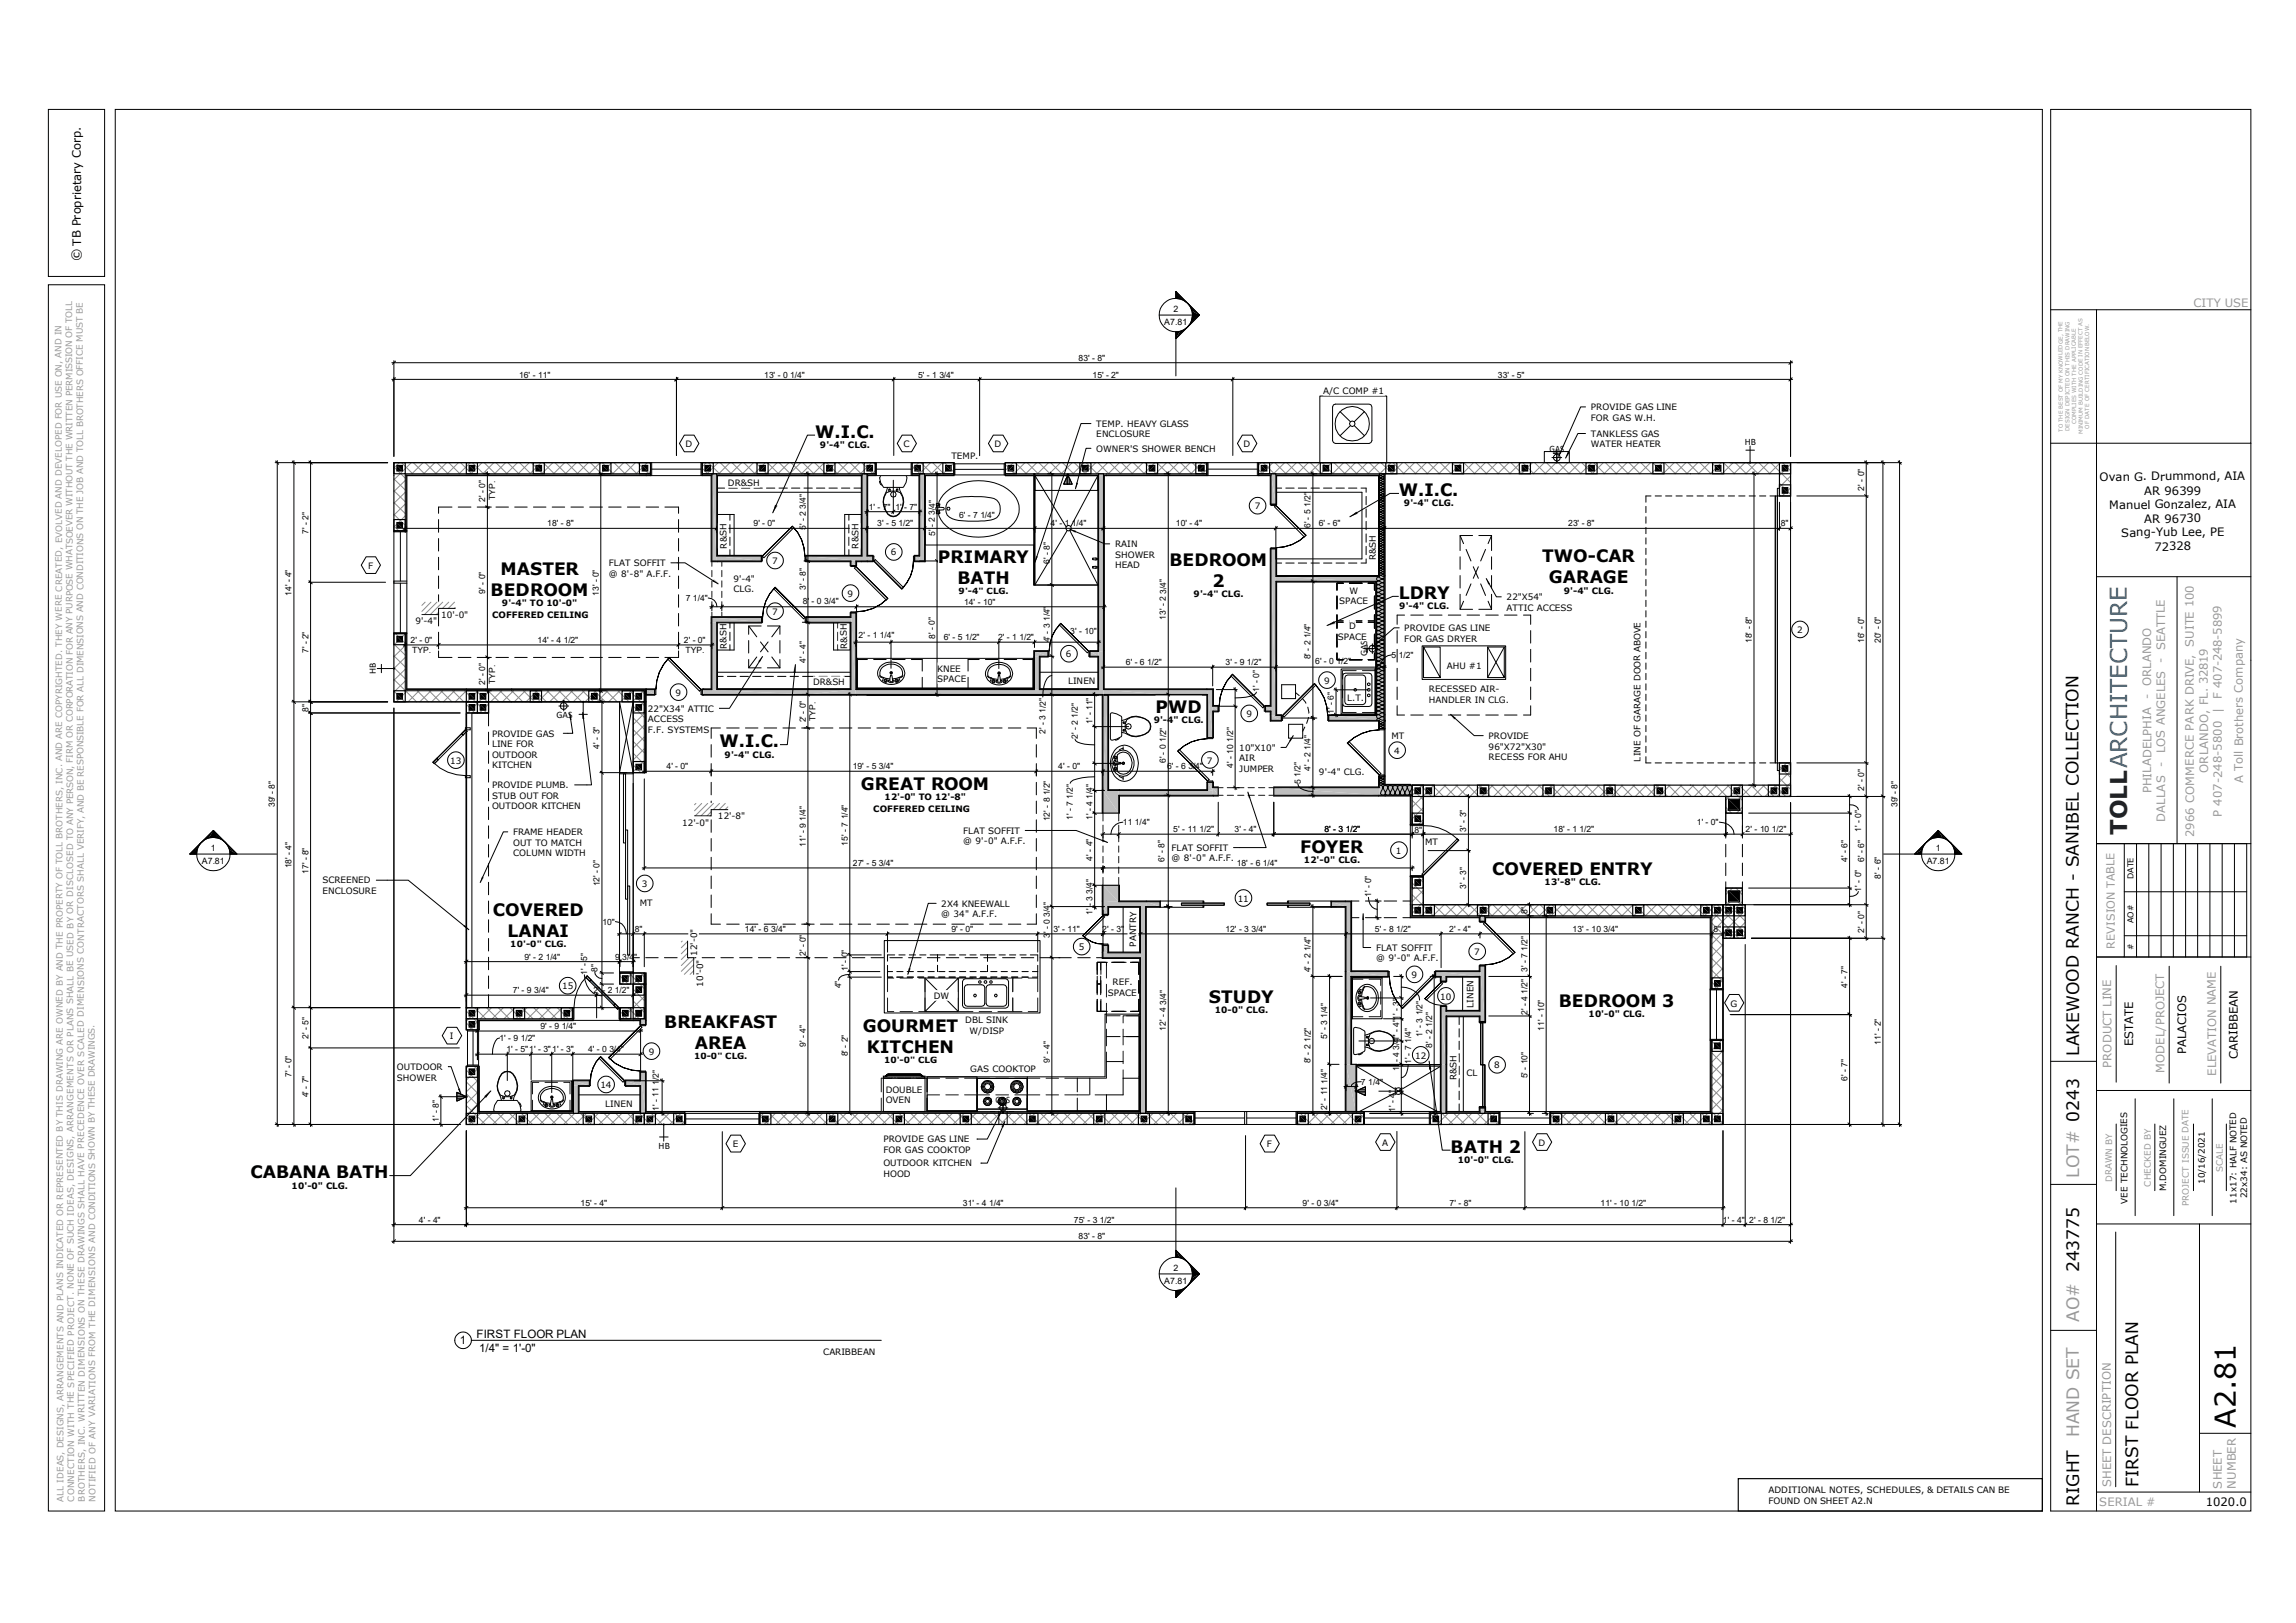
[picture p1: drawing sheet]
<svg xmlns="http://www.w3.org/2000/svg" width="420mm" height="297mm" viewBox="0 0 420 297" stroke-linecap="round" stroke-linejoin="round" font-family="sans-serif">
<defs><g id="words">
<text font-size="5.2" x="409" y="261.4" transform="rotate(-90 409 261.4)">A2.81</text>
<text font-size="4.2" fill="#0d223f" x="389.1" y="152.9" transform="rotate(-90 389.1 152.9)">TOLLARCHITECTURE</text>
<g font-size="3.1">
<text x="149.1" y="80.1">W.I.C.</text>
<text x="255.9" y="90.8">W.I.C.</text>
<text x="91.5" y="105.2">MASTER</text>
<text x="171.6" y="103.1">PRIMARY</text>
<text x="175.1" y="106.9">BATH</text>
<text x="213.9" y="103.5">BEDROOM</text>
<text x="221.8" y="107.4">2</text>
<text x="282.1" y="102.9">TWO-CAR</text>
<text x="283.3" y="106.7">GARAGE</text>
<text x="89.7" y="109">BEDROOM</text>
<text x="255.9" y="109.6">LDRY</text>
<text x="211.4" y="130.5">PWD</text>
<text x="131.6" y="136.8">W.I.C.</text>
<text x="157.4" y="144.6">GREAT ROOM</text>
<text x="237.8" y="156.1">FOYER</text>
<text x="272.9" y="160.1">COVERED ENTRY</text>
<text x="90.1" y="167.6">COVERED</text>
<text x="92.8" y="171.5">LANAI</text>
<text x="221.2" y="183.5">STUDY</text>
<text x="285.1" y="184.3">BEDROOM 3</text>
<text x="121.5" y="188.1">BREAKFAST</text>
<text x="127.1" y="191.9">AREA</text>
<text x="157.8" y="188.9">GOURMET</text>
<text x="158.6" y="192.7">KITCHEN</text>
<text x="380.3" y="193.3" transform="rotate(-90 380.3 193.3)">LAKEWOOD RANCH - SANIBEL COLLECTION</text>
<text x="45.8" y="215.6">CABANA BATH</text>
<text x="265.3" y="211">BATH 2</text>
<text x="380.3" y="275.6" transform="rotate(-90 380.3 275.6)">RIGHT</text>
<text x="391.2" y="272.1" transform="rotate(-90 391.2 272.1)">FIRST FLOOR PLAN</text>
</g>
<g font-size="3.1" fill="#999">
<text x="380.3" y="215.6" transform="rotate(-90 380.3 215.6)">LOT# 0243</text>
<text x="380.3" y="241.9" transform="rotate(-90 380.3 241.9)">AO# 243775</text>
<text x="380.3" y="263" transform="rotate(-90 380.3 263)">HAND SET</text>
</g>
<text font-size="2.3" x="14.8" y="47.8" transform="rotate(-90 14.8 47.8)">© TB Proprietary Corp.</text>
<g font-size="2.1" fill="#999">
<text x="401.2" y="56.3">CITY USE</text>
<text x="393.5" y="125.5" transform="rotate(-90 393.5 125.5)">ORLANDO</text>
<text x="406.4" y="127.9" transform="rotate(-90 406.4 127.9)">F 407-248-5899</text>
<text x="406.4" y="130.4" transform="rotate(-90 406.4 130.4)">|</text>
<text x="396.1" y="137.9" transform="rotate(-90 396.1 137.9)">LOS ANGELES - SEAT LE</text>
<text x="396.1" y="140.4" transform="rotate(-90 396.1 140.4)">-</text>
<text x="403.9" y="141.4" transform="rotate(-90 403.9 141.4)">ORLANDO, FL. 32819</text>
<text x="410.3" y="143.3" transform="rotate(-90 410.3 143.3)">A Toll Brothers Company</text>
<text x="393.5" y="145.2" transform="rotate(-90 393.5 145.2)">PHILADELPHIA -</text>
<text x="406.4" y="149.5" transform="rotate(-90 406.4 149.5)">P 407-248-5800</text>
<text x="396.1" y="150.4" transform="rotate(-90 396.1 150.4)">DALLAS</text>
<text x="401.4" y="153.2" transform="rotate(-90 401.4 153.2)">2966 COMMERCE PARK DRIVE, SUITE 100</text>
<text x="386.3" y="195.4" transform="rotate(-90 386.3 195.4)">PRODUCT LINE</text>
<text x="395.9" y="196.3" transform="rotate(-90 395.9 196.3)">MODEL/PROJECT</text>
<text x="405.4" y="196.9" transform="rotate(-90 405.4 196.9)">ELEVATION NAME</text>
<text x="384" y="275.6">SERIAL #</text>
<text x="386.2" y="272.1" transform="rotate(-90 386.2 272.1)">SHEET DESCRIPTION</text>
<text x="406.4" y="272.4" transform="rotate(-90 406.4 272.4)">SHEET</text>
<text x="409" y="272.4" transform="rotate(-90 409 272.4)">NUMBER</text>
</g>
<g font-size="2.1">
<text x="384.1" y="88">Ovan G. Drummond, AIA</text>
<text x="385.8" y="93.1">Manuel Gonzalez, AIA</text>
<text x="392.2" y="95.7">AR 96730</text>
<text x="392.2" y="90.6">AR 96399</text>
<text x="388" y="98.2">Sang-Yub Lee, PE</text>
<text x="394.1" y="100.8">72328</text>
<text x="390.2" y="191.5" transform="rotate(-90 390.2 191.5)">ESTATE</text>
<text x="399.9" y="192.9" transform="rotate(-90 399.9 192.9)">PALACIOS</text>
<text x="409.3" y="193.8" transform="rotate(-90 409.3 193.8)">CARIBBEAN</text>
<text x="84.1" y="246">1</text>
<text x="87.2" y="244.9">FIRST FLOOR PLAN</text>
<text x="87.6" y="247.4">1/4&quot; = 1'-0&quot;</text>
<text x="403.5" y="275.6">1020.0</text>
</g>
<text font-size="2" fill="#999" x="386.8" y="173.6" transform="rotate(-90 386.8 173.6)">REVISION TABLE</text>
<g font-size="1.8">
<text x="283.4" y="82.8">GAS</text>
<text x="319.1" y="81.4" transform="rotate(-1 319.1 81.4)">HB</text>
<text x="68.8" y="123.3" transform="rotate(-90 68.8 123.3)">HB</text>
<text x="250.1" y="120.1" transform="rotate(-90 250.1 120.1)">GAS</text>
<text x="101.8" y="131.4" transform="rotate(-1 101.8 131.4)">GAS</text>
<text x="182.1" y="201.8">GAS</text>
<text x="120.5" y="210.3" transform="rotate(-1 120.5 210.3)">HB</text>
</g>
<g font-size="1.6">
<text x="213" y="59.6">A7.81</text>
<text x="214.6" y="57.1">2</text>
<text x="197.3" y="66">83' - 8&quot;</text>
<text x="95" y="69.1">16' - 11&quot;</text>
<text x="139.8" y="69.1">13' - 0 1/4&quot;</text>
<text x="167.9" y="69.1">5' - 1 3/4&quot;</text>
<text x="199.8" y="69.1">15' - 2&quot;</text>
<text x="274" y="69.1">33' - 5&quot;</text>
<text x="242.1" y="72.1">A/C COMP #1</text>
<text x="291" y="75.1">PROVIDE GAS LINE</text>
<text x="291" y="77">FOR GAS W.H.</text>
<text x="125.4" y="81.8">D</text>
<text x="150" y="82">9'-4&quot; CLG.</text>
<text x="165.3" y="81.8">C</text>
<text x="181.9" y="81.8">D</text>
<text x="200.5" y="78.1">TEMP. HEAVY GLASS</text>
<text x="200.5" y="80">ENCLOSURE</text>
<text x="200.5" y="82.6">OWNER'S SHOWER BENCH</text>
<text x="227.5" y="81.8">D</text>
<text x="291" y="79.9">TANKLESS GAS</text>
<text x="291" y="81.9">WATER HEATER</text>
<text x="133.1" y="88.9">DR&amp;SH</text>
<text x="174" y="84">TEMP.</text>
<text x="341" y="89.8" transform="rotate(-90 341 89.8)">2' - 0&quot;</text>
<text x="88.8" y="91.8" transform="rotate(-90 88.8 91.8)">2' - 0&quot;</text>
<text x="90.6" y="91.5" transform="rotate(-90 90.6 91.5)">TYP.</text>
<text x="147.4" y="93.1" transform="rotate(-90 147.4 93.1)">3/4&quot;</text>
<text x="158.9" y="93.3">1' - 7&quot; 1' - 7&quot;</text>
<text x="171" y="94.2" transform="rotate(-90 171 94.2)">3/4&quot;</text>
<text x="175.4" y="94.8">6' - 7 1/4&quot;</text>
<text x="229.5" y="93.2">7</text>
<text x="239.7" y="92.8" transform="rotate(-90 239.7 92.8)">1/2&quot;</text>
<text x="256.8" y="92.7">9'-4&quot; CLG.</text>
<text x="56.4" y="97.7" transform="rotate(-90 56.4 97.7)">7' - 2&quot;</text>
<text x="100.1" y="96.3">18' - 8&quot;</text>
<text x="132.9" y="100.4" transform="rotate(-90 132.9 100.4)">R&amp;SH</text>
<text x="137.8" y="96.3">9' - 0&quot;</text>
<text x="147.4" y="97" transform="rotate(-90 147.4 97)">5' - 2</text>
<text x="157.1" y="100.4" transform="rotate(-90 157.1 100.4)">R&amp;SH</text>
<text x="160.5" y="96.3">3' - 5 1/2&quot;</text>
<text x="162.9" y="101.6">6</text>
<text x="171" y="96.5" transform="rotate(-90 171 96.5)">- 2</text>
<text x="171" y="98.1" transform="rotate(-90 171 98.1)">5'</text>
<text x="192.2" y="96.3">4' - 1 1/4&quot;</text>
<text x="204" y="100.1">RAIN</text>
<text x="215.1" y="96.3">10' - 4&quot;</text>
<text x="239.7" y="96.7" transform="rotate(-90 239.7 96.7)">6' - 5</text>
<text x="241.2" y="96.3">6' - 6&quot;</text>
<text x="286.8" y="96.3">23' - 8&quot;</text>
<text x="325.8" y="96.3">8&quot;</text>
<text x="67.4" y="104.1">F</text>
<text x="111.4" y="103.6">FLAT SOFFIT</text>
<text x="111.4" y="105.5">@ 8'-8&quot; A.F.F.</text>
<text x="134.2" y="106.4">9'-4&quot;</text>
<text x="141.3" y="103.2">7</text>
<text x="147.4" y="107.9" transform="rotate(-90 147.4 107.9)">3' - 8&quot;</text>
<text x="192" y="103.2" transform="rotate(-90 192 103.2)">6' - 8&quot;</text>
<text x="204" y="102.1">SHOWER</text>
<text x="204" y="104">HEAD</text>
<text x="251.7" y="102.5" transform="rotate(-90 251.7 102.5)">R&amp;SH</text>
<text x="53.3" y="109.1" transform="rotate(-90 53.3 109.1)">14' - 4&quot;</text>
<text x="80.7" y="113.1">10'-0&quot;</text>
<text x="88.8" y="108.6" transform="rotate(-90 88.8 108.6)">9' - 0&quot;</text>
<text x="90" y="113.1">COFFERED CEILING</text>
<text x="91.8" y="110.9">9'-4&quot; TO 10'-0&quot;</text>
<text x="109.5" y="109.1" transform="rotate(-90 109.5 109.1)">13' - 0&quot;</text>
<text x="125.4" y="110">7 1/4&quot;</text>
<text x="134.2" y="108.4">CLG.</text>
<text x="141.3" y="112.5">7</text>
<text x="146.9" y="110.5">8' - 0 3/4&quot;</text>
<text x="155" y="109.2">9</text>
<text x="175.3" y="108.8">9'-4&quot; CLG.</text>
<text x="176.4" y="110.7">14' - 10&quot;</text>
<text x="192" y="113.7" transform="rotate(-90 192 113.7)">1/4&quot;</text>
<text x="213.3" y="113.4" transform="rotate(-90 213.3 113.4)">13' - 2</text>
<text x="213.3" y="108.6" transform="rotate(-90 213.3 108.6)">3/4&quot;</text>
<text x="218.3" y="109.3">9'-4&quot; CLG.</text>
<text x="244.9" y="110.6">SPACE</text>
<text x="246.8" y="108.6">W</text>
<text x="256" y="111.5">9'-4&quot; CLG.</text>
<text x="275.6" y="109.8">22&quot;X54&quot;</text>
<text x="275.6" y="111.8">ATTIC ACCESS</text>
<text x="286.1" y="108.6">9'-4&quot; CLG.</text>
<text x="56.4" y="119.6" transform="rotate(-90 56.4 119.6)">7' - 2&quot;</text>
<text x="75.1" y="117.6">2' - 0&quot;</text>
<text x="75.4" y="119.5">TYP.</text>
<text x="76" y="114.3">9'-4&quot;</text>
<text x="98.3" y="117.6">14' - 4 1/2&quot;</text>
<text x="125.1" y="117.6">2' - 0&quot;</text>
<text x="125.4" y="119.5">TYP.</text>
<text x="132.9" y="118.7" transform="rotate(-90 132.9 118.7)">R&amp;SH</text>
<text x="154.9" y="118.7" transform="rotate(-90 154.9 118.7)">R&amp;SH</text>
<text x="157.1" y="116.8">2' - 1 1/4&quot;</text>
<text x="171" y="116.9" transform="rotate(-90 171 116.9)">8' - 0&quot;</text>
<text x="172.6" y="117.2">6' - 5 1/2&quot;</text>
<text x="182.6" y="117.2">2' - 1 1/2&quot;</text>
<text x="192" y="117.6" transform="rotate(-90 192 117.6)">4' - 3</text>
<text x="195.8" y="116.1">3' - 10&quot;</text>
<text x="239.7" y="116.8" transform="rotate(-90 239.7 116.8)">1/4&quot;</text>
<text x="244.7" y="117.1">SPACE</text>
<text x="246.8" y="115.1">D</text>
<text x="256.9" y="115.5">PROVIDE GAS LINE</text>
<text x="256.9" y="117.4">FOR GAS DRYER</text>
<text x="320.5" y="117.7" transform="rotate(-90 320.5 117.7)">18' - 8&quot;</text>
<text x="328.8" y="115.9">2</text>
<text x="341" y="117.7" transform="rotate(-90 341 117.7)">16' - 0&quot;</text>
<text x="344.1" y="117.7" transform="rotate(-90 344.1 117.7)">20' - 0&quot;</text>
<text x="88.8" y="125.4" transform="rotate(-90 88.8 125.4)">2' - 0&quot;</text>
<text x="90.6" y="125.1" transform="rotate(-90 90.6 125.1)">TYP.</text>
<text x="147.4" y="121.4" transform="rotate(-90 147.4 121.4)">4' - 4&quot;</text>
<text x="148.7" y="125.4">DR&amp;SH</text>
<text x="171.5" y="122.9">KNEE</text>
<text x="171.5" y="124.8">SPACE</text>
<text x="195" y="120.3">6</text>
<text x="195.4" y="125.1">LINEN</text>
<text x="205.9" y="121.7">6' - 6 1/2&quot;</text>
<text x="224.2" y="121.7">3' - 9 1/2&quot;</text>
<text x="239.7" y="120.7" transform="rotate(-90 239.7 120.7)">8' - 2</text>
<text x="240.6" y="121.6">6' - 0 1/2&quot;</text>
<text x="242.2" y="125.1">9</text>
<text x="254.5" y="120.4">5 1/2&quot;</text>
<text x="264.7" y="122.5">AHU #1</text>
<text x="56.4" y="130.2" transform="rotate(-90 56.4 130.2)">8&quot;</text>
<text x="118.5" y="130.2">22&quot;X34&quot; ATTIC</text>
<text x="123.6" y="127.3">9</text>
<text x="149.2" y="132" transform="rotate(-90 149.2 132)">TYP.</text>
<text x="191.3" y="130.4" transform="rotate(-90 191.3 130.4)">1/2&quot;</text>
<text x="197.1" y="131.4" transform="rotate(-90 197.1 131.4)">1/2&quot;</text>
<text x="228" y="131.2">9</text>
<text x="230.3" y="126.7" transform="rotate(-90 230.3 126.7)">1' - 0&quot;</text>
<text x="244" y="130.6" transform="rotate(-90 244 130.6)">1' - 6&quot;</text>
<text x="246.4" y="128.3">L.T.</text>
<text x="261.4" y="126.7">RECESSED AIR-</text>
<text x="261.4" y="128.7">HANDLER IN CLG.</text>
<text x="90" y="134.8">PROVIDE GAS</text>
<text x="90" y="136.7">LINE FOR</text>
<text x="109.7" y="137" transform="rotate(-90 109.7 137)">4' - 3&quot;</text>
<text x="118.5" y="132.2">ACCESS</text>
<text x="118.5" y="134.1">F.F. SYSTEMS</text>
<text x="147.4" y="132.2" transform="rotate(-90 147.4 132.2)">2' - 0&quot;</text>
<text x="191.3" y="134.3" transform="rotate(-90 191.3 134.3)">2' - 3</text>
<text x="197.2" y="135.3" transform="rotate(-90 197.2 135.3)">2' - 2</text>
<text x="199.9" y="132.5" transform="rotate(-90 199.9 132.5)">1' - 11&quot;</text>
<text x="211" y="132.3">9'-4&quot; CLG.</text>
<text x="213.3" y="135.8" transform="rotate(-90 213.3 135.8)">1/2&quot;</text>
<text x="225.6" y="135.8" transform="rotate(-90 225.6 135.8)">1/2&quot;</text>
<text x="226.7" y="137.4">10&quot;X10&quot;</text>
<text x="239.7" y="137.2" transform="rotate(-90 239.7 137.2)">1/4&quot;</text>
<text x="254.6" y="135.2">MT</text>
<text x="255" y="138">4</text>
<text x="272.3" y="135.2">PROVIDE</text>
<text x="272.3" y="137.2">96&quot;X72&quot;X30&quot;</text>
<text x="82.3" y="139.7">13</text>
<text x="90" y="138.7">OUTDOOR</text>
<text x="90" y="140.6">KITCHEN</text>
<text x="121.9" y="140.8">4' - 0&quot;</text>
<text x="132.5" y="138.6">9'-4&quot; CLG.</text>
<text x="156" y="140.8">19' - 5 3/4&quot;</text>
<text x="193.6" y="140.8">4' - 0&quot;</text>
<text x="213.3" y="139.7" transform="rotate(-90 213.3 139.7)">6' - 0</text>
<text x="213.5" y="140.8">6' - 6 3/4&quot;</text>
<text x="220.8" y="139.7">7</text>
<text x="225.6" y="140.5" transform="rotate(-90 225.6 140.5)">4' - 10</text>
<text x="226.7" y="139.3">AIR</text>
<text x="226.7" y="141.3">JUMPER</text>
<text x="237.9" y="143.5" transform="rotate(-90 237.9 143.5)">5 1/2&quot;</text>
<text x="239.7" y="141.1" transform="rotate(-90 239.7 141.1)">4' - 2</text>
<text x="241.3" y="141.8">9'-4&quot; CLG.</text>
<text x="272.3" y="139.1">RECESS FOR AHU</text>
<text x="300.1" y="139.4" transform="rotate(-90 300.1 139.4)">LINE OF GARAGE DOOR ABOVE</text>
<text x="50.3" y="147.7" transform="rotate(-90 50.3 147.7)">39' - 8&quot;</text>
<text x="90" y="144.2">PROVIDE PLUMB.</text>
<text x="90" y="146.2">STUB OUT FOR</text>
<text x="90" y="148.1">OUTDOOR KITCHEN</text>
<text x="131.3" y="149.9">12'-8&quot;</text>
<text x="155.1" y="150" transform="rotate(-90 155.1 150)">1/4&quot;</text>
<text x="159.7" y="148.6">COFFERED CEILING</text>
<text x="161.8" y="146.4">12'-0&quot; TO 12'-8&quot;</text>
<text x="192" y="145.5" transform="rotate(-90 192 145.5)">1/2&quot;</text>
<text x="196.3" y="146.2" transform="rotate(-90 196.3 146.2)">1/2&quot;</text>
<text x="199.9" y="146.2" transform="rotate(-90 199.9 146.2)">1/4&quot;</text>
<text x="341" y="144.7" transform="rotate(-90 341 144.7)">2' - 0&quot;</text>
<text x="347.1" y="147.7" transform="rotate(-90 347.1 147.7)">39' - 8&quot;</text>
<text x="38.6" y="155.7">1</text>
<text x="93.9" y="152.8">FRAME HEADER</text>
<text x="93.9" y="154.8">OUT TO MATCH</text>
<text x="124.8" y="151.1">12'-0&quot;</text>
<text x="147.4" y="155" transform="rotate(-90 147.4 155)">11' - 9</text>
<text x="147.4" y="150.2" transform="rotate(-90 147.4 150.2)">1/4&quot;</text>
<text x="155.1" y="154.7" transform="rotate(-90 155.1 154.7)">15' - 7</text>
<text x="176.2" y="152.6">FLAT SOFFIT</text>
<text x="176.2" y="154.5">@ 9'-0&quot; A.F.F.</text>
<text x="192" y="150.3" transform="rotate(-90 192 150.3)">12' - 8</text>
<text x="196.3" y="150.1" transform="rotate(-90 196.3 150.1)">1' - 7</text>
<text x="199.9" y="150.1" transform="rotate(-90 199.9 150.1)">1' - 4</text>
<text x="205.4" y="151">11 1/4&quot;</text>
<text x="214.3" y="155.7">FLAT SOFFIT</text>
<text x="214.6" y="152.3">5' - 11 1/2&quot;</text>
<text x="225.8" y="152.3">3' - 4&quot;</text>
<text x="242.3" y="152.3">8' - 3 1/2&quot;</text>
<text x="258.7" y="152.5">8&quot;</text>
<text x="260.7" y="154.6">MT</text>
<text x="268.2" y="152.2" transform="rotate(-90 268.2 152.2)">3' - 3&quot;</text>
<text x="284.2" y="152.3">18' - 1 1/2&quot;</text>
<text x="310.4" y="151">1' - 0&quot;</text>
<text x="319.3" y="152.3">2' - 10 1/2&quot;</text>
<text x="340.5" y="152.3" transform="rotate(-90 340.5 152.3)">1' - 0&quot;</text>
<text x="354.1" y="155.7">1</text>
<text x="36.9" y="158.2">A7.81</text>
<text x="53.3" y="158.9" transform="rotate(-90 53.3 158.9)">18' - 4&quot;</text>
<text x="56.4" y="159.9" transform="rotate(-90 56.4 159.9)">17' - 8&quot;</text>
<text x="59" y="161.7">SCREENED</text>
<text x="93.9" y="156.7">COLUMN WIDTH</text>
<text x="156" y="158.5">27' - 5 3/4&quot;</text>
<text x="199.9" y="157.5" transform="rotate(-90 199.9 157.5)">4' - 4&quot;</text>
<text x="213" y="157.8" transform="rotate(-90 213 157.8)">6' - 8&quot;</text>
<text x="214.3" y="157.7">@ 8'-0&quot; A.F.F.</text>
<text x="226.2" y="158.5">18' - 6 1/4&quot;</text>
<text x="238.5" y="158">12'-0&quot; CLG.</text>
<text x="255.4" y="156.3">1</text>
<text x="282.5" y="162">13'-8&quot; CLG.</text>
<text x="338" y="157.7" transform="rotate(-90 338 157.7)">4' - 6&quot;</text>
<text x="341" y="157.7" transform="rotate(-90 341 157.7)">6' - 6&quot;</text>
<text x="344.1" y="160.8" transform="rotate(-90 344.1 160.8)">8' - 6&quot;</text>
<text x="352.4" y="158.2">A7.81</text>
<text x="59" y="163.6">ENCLOSURE</text>
<text x="109.7" y="162.2" transform="rotate(-90 109.7 162.2)">12' - 0&quot;</text>
<text x="117" y="165.8">MT</text>
<text x="117.4" y="162.3">3</text>
<text x="172.2" y="165.9">2X4 KNEEWALL</text>
<text x="172.2" y="167.9">@ 34&quot; A.F.F.</text>
<text x="192" y="167.8" transform="rotate(-90 192 167.8)">3/4&quot;</text>
<text x="199.9" y="163.5" transform="rotate(-90 199.9 163.5)">3/4&quot;</text>
<text x="199.9" y="165.8" transform="rotate(-90 199.9 165.8)">- 3</text>
<text x="199.9" y="167.4" transform="rotate(-90 199.9 167.4)">1'</text>
<text x="226.4" y="165">11</text>
<text x="250.8" y="164.2" transform="rotate(-90 250.8 164.2)">1' - 0&quot;</text>
<text x="268.2" y="162.7" transform="rotate(-90 268.2 162.7)">3' - 3&quot;</text>
<text x="279.4" y="167.3" transform="rotate(-90 279.4 167.3)">8&quot;</text>
<text x="340.5" y="163.1" transform="rotate(-90 340.5 163.1)">1' - 0&quot;</text>
<text x="93.3" y="173.4">10'-0&quot; CLG.</text>
<text x="110.2" y="169.2">10&quot;</text>
<text x="116.1" y="170.6">8&quot;</text>
<text x="136.3" y="170.6">14' - 6 3/4&quot;</text>
<text x="174" y="170.6">9' - 0&quot;</text>
<text x="192" y="170" transform="rotate(-90 192 170)">- 0</text>
<text x="192" y="170.8" transform="rotate(-90 192 170.8)">'</text>
<text x="192" y="171.7" transform="rotate(-90 192 171.7)">3</text>
<text x="192.7" y="170.6">3' - 11&quot;</text>
<text x="197.4" y="173.9">5</text>
<text x="201.6" y="170.6">2' - 3&quot;</text>
<text x="207.9" y="173.2" transform="rotate(-90 207.9 173.2)">PANTRY</text>
<text x="224.2" y="170.6">12' - 3 3/4&quot;</text>
<text x="251.5" y="170.6">5' - 8 1/2&quot;</text>
<text x="251.7" y="174">FLAT SOFFIT</text>
<text x="265.1" y="170.6">2' - 4&quot;</text>
<text x="287.7" y="170.6">13' - 10 3/4&quot;</text>
<text x="313.4" y="170.6">8&quot;</text>
<text x="341" y="170.7" transform="rotate(-90 341 170.7)">2' - 0&quot;</text>
<text x="95.9" y="175.6">9' - 2 1/4&quot;</text>
<text x="107.4" y="178.4" transform="rotate(-90 107.4 178.4)">1' - 5&quot;</text>
<text x="109.3" y="177.8" transform="rotate(-90 109.3 177.8)">8&quot;</text>
<text x="112.5" y="175.6">9 3/4&quot;</text>
<text x="127.5" y="174.9" transform="rotate(-90 127.5 174.9)">12'-0&quot;</text>
<text x="147.4" y="175" transform="rotate(-90 147.4 175)">2' - 0&quot;</text>
<text x="155.1" y="177.8" transform="rotate(-90 155.1 177.8)">1' - 0&quot;</text>
<text x="239.7" y="174.1" transform="rotate(-90 239.7 174.1)">1/4&quot;</text>
<text x="239.7" y="178" transform="rotate(-90 239.7 178)">4' - 2</text>
<text x="251.7" y="175.9">@ 9'-0&quot; A.F.F.</text>
<text x="258.2" y="179">9</text>
<text x="269.7" y="174.8">7</text>
<text x="279.4" y="174" transform="rotate(-90 279.4 174)">1/2&quot;</text>
<text x="279.4" y="177.9" transform="rotate(-90 279.4 177.9)">3' - 7</text>
<text x="93.8" y="181.8">7' - 9 3/4&quot;</text>
<text x="102.8" y="181">15</text>
<text x="108.6" y="181.8">2' - 2 1/2&quot;</text>
<text x="128.6" y="180.6" transform="rotate(-90 128.6 180.6)">10'-0&quot;</text>
<text x="153.9" y="180.8" transform="rotate(-90 153.9 180.8)">4&quot;</text>
<text x="170.8" y="182.8">DW</text>
<text x="202.7" y="182.2">SPACE</text>
<text x="203.5" y="180.3">REF.</text>
<text x="213.3" y="183.9" transform="rotate(-90 213.3 183.9)">3/4&quot;</text>
<text x="222.2" y="185.3">10-0&quot; CLG.</text>
<text x="260.2" y="185.8" transform="rotate(-90 260.2 185.8)">1/2&quot;</text>
<text x="263.4" y="182.9">10</text>
<text x="269.5" y="184.4" transform="rotate(-90 269.5 184.4)">LINEN</text>
<text x="279.4" y="181.8" transform="rotate(-90 279.4 181.8)">1/2&quot;</text>
<text x="279.4" y="185.7" transform="rotate(-90 279.4 185.7)">2' - 4</text>
<text x="316.6" y="184.2">G</text>
<text x="338" y="180.8" transform="rotate(-90 338 180.8)">4' - 7&quot;</text>
<text x="56.4" y="190.2" transform="rotate(-90 56.4 190.2)">2' - 5&quot;</text>
<text x="82.3" y="190.2">I</text>
<text x="91.4" y="190.5">1' - 9 1/2&quot;</text>
<text x="98.8" y="188.3">9' - 9 1/4&quot;</text>
<text x="147.4" y="191.6" transform="rotate(-90 147.4 191.6)">9' - 4&quot;</text>
<text x="176.5" y="187.2">DBL SINK</text>
<text x="177.3" y="189.1">W/DISP</text>
<text x="213.3" y="188.6" transform="rotate(-90 213.3 188.6)">12' - 4</text>
<text x="239.7" y="190.7" transform="rotate(-90 239.7 190.7)">1/2&quot;</text>
<text x="242.8" y="186.2" transform="rotate(-90 242.8 186.2)">1/4&quot;</text>
<text x="242.8" y="190.1" transform="rotate(-90 242.8 190.1)">5' - 3</text>
<text x="256" y="190.5" transform="rotate(-90 256 190.5)">1' - 4&quot;1' - 3&quot;</text>
<text x="258.1" y="190.9" transform="rotate(-90 258.1 190.9)">1/4&quot;</text>
<text x="260.2" y="189.7" transform="rotate(-90 260.2 189.7)">1' - 3</text>
<text x="262" y="187.9" transform="rotate(-90 262 187.9)">1/2&quot;</text>
<text x="262" y="191.8" transform="rotate(-90 262 191.8)">8' - 2</text>
<text x="282.5" y="188.6" transform="rotate(-90 282.5 188.6)">11' - 10&quot;</text>
<text x="290.6" y="186.1">10'-0&quot; CLG.</text>
<text x="344.1" y="191.2" transform="rotate(-90 344.1 191.2)">11' - 2&quot;</text>
<text x="53.3" y="197.1" transform="rotate(-90 53.3 197.1)">7' - 0&quot;</text>
<text x="72.6" y="195.8">OUTDOOR</text>
<text x="72.6" y="197.7">SHOWER</text>
<text x="92.6" y="192.6">1' - 5&quot;1' - 3&quot;1' - 3&quot;</text>
<text x="107.6" y="192.6">4' - 0 3/4&quot;</text>
<text x="118.7" y="193">9</text>
<text x="120.5" y="197.7" transform="rotate(-90 120.5 197.7)">/2&quot;</text>
<text x="127" y="193.8">10-0&quot; CLG.</text>
<text x="155.1" y="193.3" transform="rotate(-90 155.1 193.3)">8' - 2&quot;</text>
<text x="161.7" y="194.6">10'-0&quot; CLG</text>
<text x="177.5" y="196.2">GAS COOKTOP</text>
<text x="192" y="194.5" transform="rotate(-90 192 194.5)">9' - 4&quot;</text>
<text x="239.7" y="194.6" transform="rotate(-90 239.7 194.6)">8' - 2</text>
<text x="256" y="192.1" transform="rotate(-90 256 192.1)">3/4&quot;</text>
<text x="256" y="194.4" transform="rotate(-90 256 194.4)">- 4</text>
<text x="256" y="195.2" transform="rotate(-90 256 195.2)">'</text>
<text x="256" y="196" transform="rotate(-90 256 196)">1</text>
<text x="258.1" y="194.8" transform="rotate(-90 258.1 194.8)">1' - 7</text>
<text x="258.9" y="193.7">12</text>
<text x="266.4" y="197.7" transform="rotate(-90 266.4 197.7)">R&amp;SH</text>
<text x="268.3" y="196.9">CL</text>
<text x="273.3" y="195.5">8</text>
<text x="279.4" y="197.4" transform="rotate(-90 279.4 197.4)">5' - 10&quot;</text>
<text x="338" y="197.8" transform="rotate(-90 338 197.8)">6' - 7&quot;</text>
<text x="56.4" y="200.8" transform="rotate(-90 56.4 200.8)">4' - 7&quot;</text>
<text x="109.8" y="199.1">14</text>
<text x="110.7" y="202.6">LINEN</text>
<text x="120.5" y="203.3" transform="rotate(-90 120.5 203.3)">1' - 11</text>
<text x="120.5" y="198.6" transform="rotate(-90 120.5 198.6)">1</text>
<text x="162" y="199.9">DOUBLE</text>
<text x="162" y="201.9">OVEN</text>
<text x="242.8" y="203.1" transform="rotate(-90 242.8 203.1)">2' - 11</text>
<text x="242.8" y="198.3" transform="rotate(-90 242.8 198.3)">1/4&quot;</text>
<text x="249" y="198.5">7 1/4&quot;</text>
<text x="255.2" y="203.5" transform="rotate(-90 255.2 203.5)">1' - 4&quot;</text>
<text x="80.3" y="205.3" transform="rotate(-90 80.3 205.3)">1' - 8&quot;</text>
<text x="134" y="209.9">E</text>
<text x="161.6" y="209">PROVIDE GAS LINE</text>
<text x="231.7" y="209.9">F</text>
<text x="252.8" y="209.6">A</text>
<text x="281.4" y="209.6">D</text>
<text x="161.6" y="211">FOR GAS COOKTOP</text>
<text x="161.6" y="213.4">OUTDOOR KITCHEN</text>
<text x="161.6" y="215.4">HOOD</text>
<text x="266.7" y="212.9">10'-0&quot; CLG.</text>
<text x="53.3" y="217.5">10'-0&quot; CLG.</text>
<text x="106.2" y="220.7">15' - 4&quot;</text>
<text x="176.1" y="220.7">31' - 4 1/4&quot;</text>
<text x="238.3" y="220.7">9' - 0 3/4&quot;</text>
<text x="265.2" y="220.7">7' - 8&quot;</text>
<text x="292.8" y="220.7">11' - 10 1/2&quot;</text>
<text x="389.2" y="220.3" transform="rotate(-90 389.2 220.3)">VEE TECHNOLOGIES</text>
<text x="396.2" y="218" transform="rotate(-90 396.2 218)">M.DOMINGUEZ</text>
<text x="403.3" y="216.7" transform="rotate(-90 403.3 216.7)">10/16/2021</text>
<text x="409.1" y="220.3" transform="rotate(-90 409.1 220.3)">11x17: HALF NOTED</text>
<text x="411.1" y="219.3" transform="rotate(-90 411.1 219.3)">22x34: AS NOTED</text>
<text x="76.6" y="223.7">4' - 4&quot;</text>
<text x="196.4" y="223.7">75' - 3 1/2&quot;</text>
<text x="197.3" y="226.8">83' - 8&quot;</text>
<text x="315.2" y="223.7">1' - 4&quot; 2' - 8 1/2&quot;</text>
<text x="214.6" y="232.5">2</text>
<text x="213" y="235">A7.81</text>
<text x="150.6" y="248">CARIBBEAN</text>
<text x="323.5" y="273.2">ADDITIONAL NOTES, SCHEDULES, &amp; DETAILS CAN BE</text>
<text x="323.5" y="275.2">FOUND ON SHEET A2.N</text>
</g>
<g font-size="1.6" fill="#999">
<text x="406.6" y="214.5" transform="rotate(-90 406.6 214.5)">SCALE</text>
<text x="386.3" y="216.3" transform="rotate(-90 386.3 216.3)">DRAWN BY</text>
<text x="393.4" y="217.1" transform="rotate(-90 393.4 217.1)">CHECKED BY</text>
<text x="400.4" y="220.8" transform="rotate(-90 400.4 220.8)">PROJECT ISSUE DATE</text>
<text x="11.6" y="274.8" transform="rotate(-90 11.6 274.8)">ALL IDEAS, DESIGNS, ARRANGEMENTS AND PLANS INDICATED OR REPRESENTED BY THIS DRAWING ARE OWNED BY AND THE PROPERTY OF TOLL BROTHERS, INC. AND ARE COPYRIGHTED. THEY WERE CREATED, EVOLVED AND DEVELOPED FOR USE ON, AND IN</text>
<text x="13.6" y="274.8" transform="rotate(-90 13.6 274.8)">CONNECTION WITH THE SPECIFIED PROJECT. NONE OF SUCH IDEAS, DESIGNS, ARRANGEMENTS OR PLANS SHALL BE USED BY OR DISCLOSED TO ANY PERSON, FIRM OR CORPORATION FOR ANY PURPOSE WHATSOEVER WITHOUT THE WRIT EN PERMISSION OF TOLL</text>
<text x="15.5" y="274.8" transform="rotate(-90 15.5 274.8)">BROTHERS, INC. WRITTEN DIMENSIONS ON THESE DRAWINGS SHALL HAVE PRECEDENCE OVER SCALED DIMENSIONS CONTRACTORS SHALL VERIFY, AND BE RESPONSIBLE FOR ALL DIMENSIONS AND CONDITIONS ON THE JOB AND TOLL BROTHERS OFFICE MUST BE</text>
<text x="17.5" y="274.8" transform="rotate(-90 17.5 274.8)">NOTIFIED OF ANY VARIATIONS FROM THE DIMENSIONS AND CONDITIONS SHOWN BY THESE DRAWINGS.</text>
</g>
<g font-size="1.5">
<text x="390.3" y="160.9" transform="rotate(-90 390.3 160.9)">DATE</text>
<text x="390.3" y="173.9" transform="rotate(-90 390.3 173.9)">#</text>
<text x="390.3" y="169" transform="rotate(-90 390.3 169)">AO#</text>
</g>
<g font-size="1" fill="#999">
<text x="379.8" y="77.6" transform="rotate(-90 379.8 77.6)">COMPLIES WITH THE APPLICABLE</text>
<text x="377.3" y="79" transform="rotate(-90 377.3 79)">TO THE BEST OF MY KNOWLEDGE, THE</text>
<text x="378.6" y="78.9" transform="rotate(-90 378.6 78.9)">DESIGN DEPICTED ON THIS DRAWING</text>
<text x="381" y="79.5" transform="rotate(-90 381 79.5)">MINIMUM BUILDING CODE IN EFFECT AS</text>
<text x="382.2" y="78.5" transform="rotate(-90 382.2 78.5)">OF DATE OF CERTIFICATION BELOW.</text>
</g>
</g></defs>
<path d="M128.4 86.7l.5-.5 29.7 .5z" fill="none" stroke="#fff" stroke-width=".18"/>
<path d="M128.9 86.2l29.7 .5z" fill="#fff"/>
<path d="M128.9 86.2l29.7 .5z" fill="none" stroke="#fff" stroke-width=".18"/>
<path d="M130 86.2h9l19.6 .5z" fill="#fff"/>
<path d="M130 86.2h9l19.6 .5z" fill="none" stroke="#fff" stroke-width=".18"/>
<path d="M139 86.2l19.6 .5z" fill="#fff"/>
<path d="M139 86.2l19.6 .5z" fill="none" stroke="#fff" stroke-width=".18"/>
<path d="M140 86.2h11.2l7.4 .5z" fill="#fff"/>
<path d="M140 86.2h11.2l7.4 .5z" fill="none" stroke="#fff" stroke-width=".18"/>
<path d="M151.2 86.2l7.4 .5z" fill="#fff"/>
<path d="M151.2 86.2l7.4 .5z" fill="none" stroke="#fff" stroke-width=".18"/>
<g fill="#fff">
<path d="M140 85.2l11.2 1h-11.2z"/>
<path d="M130 85.2l9 1h-9z"/>
<path d="M118.5 85.2l.5 1.5-.5-.5z"/>
<path d="M130 85.2h9v1z"/>
<path d="M139 85.2h12.2z"/>
<path d="M140 85.2h11.2v1z"/>
<path d="M152.2 85.2l6.4 1.5-6.4-.5z"/>
<path d="M128.9 85.2v1l-.5 .5z"/>
<path d="M128.9 85.2h23.3z"/>
<path d="M128.9 85.2h22.3z"/>
</g>
<path d="M128.9 85.2h22.3z" fill="none" stroke="#fff" stroke-width=".18"/>
<g fill="#fff">
<path d="M128.9 85.2h10.1z"/>
<path d="M118.2 84.7l.3 .5h-.3z"/>
<path d="M118.2 84.7h.8l-.5 .5z"/>
<path d="M118.5 85.2l.5-.5v2z"/>
<path d="M128.4 84.7l.5 .5-.5 1.5z"/>
<path d="M128.4 84.7h30.2l-29.7 .5z"/>
<path d="M128.9 85.2l29.7-.5-6.4 .5z"/>
</g>
<path d="M128.9 85.2l29.7-.5-6.4 .5z" fill="none" stroke="#fff" stroke-width=".18"/>
<g fill="#fff">
<path d="M152.2 85.2l6.4-.5v2z"/>
<path d="M264.5 205.8l8.2-.5 1.5 .5z"/>
</g>
<path d="M264.5 205.8l8.2-.5 1.5 .5z" fill="none" stroke="#fff" stroke-width=".18"/>
<path d="M272.7 205.3h1l.5 .5z" fill="#fff"/>
<path d="M272.7 205.3h1l.5 .5z" fill="none" stroke="#fff" stroke-width=".18"/>
<path d="M283.6 205.8l22.8-.5 2.8 .5z" fill="#fff"/>
<path d="M283.6 205.8l22.8-.5 2.8 .5z" fill="none" stroke="#fff" stroke-width=".18"/>
<path d="M306.4 205.3h1l1.8 .5z" fill="#fff"/>
<path d="M306.4 205.3h1l1.8 .5z" fill="none" stroke="#fff" stroke-width=".18"/>
<path d="M283.6 205.8l10.6-.5h12.2z" fill="#fff"/>
<path d="M283.6 205.8l10.6-.5h12.2z" fill="none" stroke="#fff" stroke-width=".18"/>
<path d="M294.2 205.3h12.2z" fill="#fff"/>
<path d="M294.2 205.3h12.2z" fill="none" stroke="#fff" stroke-width=".18"/>
<path d="M283.6 205.8l1.6-.5h9z" fill="#fff"/>
<path d="M283.6 205.8l1.6-.5h9z" fill="none" stroke="#fff" stroke-width=".18"/>
<path d="M285.2 205.3h9z" fill="#fff"/>
<path d="M285.2 205.3h9z" fill="none" stroke="#fff" stroke-width=".18"/>
<g fill="#fff">
<path d="M283.6 205.8l.5-.5h1.1z"/>
<path d="M284.1 204.3v1l-.5 .5z"/>
<path d="M285.2 204.3l9 1h-9z"/>
<path d="M264.5 205.8l8.2-1.5v1z"/>
<path d="M273.7 204.3l.5 1.5-.5-.5z"/>
<path d="M295.2 205.3l11.2-1v1z"/>
<path d="M307.4 204.3l1.8 1.5-1.8-.5z"/>
<path d="M285.2 204.3h9v1z"/>
<path d="M295.2 204.3h12.2z"/>
<path d="M295.2 204.3h11.2l-11.2 1z"/>
<path d="M264.5 203.8l9.2 .5z"/>
<path d="M264.5 203.8l8.2 .5-8.2 1.5z"/>
<path d="M264.5 203.8h9.7l-.5 .5z"/>
<path d="M274.2 203.8v2l-.5-1.5z"/>
<path d="M283.6 203.8l11.6 .5z"/>
<path d="M283.6 203.8l10.6 .5h-9z"/>
</g>
<path d="M283.6 203.8l10.6 .5h-9z" fill="none" stroke="#fff" stroke-width=".18"/>
<g fill="#fff">
<path d="M283.6 203.8l1.6 .5h-1.1z"/>
<path d="M283.6 203.8l.5 .5-.5 1.5z"/>
<path d="M283.6 203.8h25.6l-14 .5z"/>
<path d="M295.2 204.3l14-.5-1.8 .5z"/>
</g>
<path d="M295.2 204.3l14-.5-1.8 .5z" fill="none" stroke="#fff" stroke-width=".18"/>
<path d="M307.4 204.3l1.8-.5v2z" fill="#fff"/>
<path d="M131.1 86.7v16" fill="none" stroke="#bebebe" stroke-width=".18"/>
<g fill="#bebebe">
<path d="M130.2 86.7h.9v16z"/>
<path d="M130.2 86.7l.9 16h-.9z"/>
<path d="M157.7 102.7h.9z"/>
<path d="M158.6 86.7v16h-.9z"/>
<path d="M158.6 86.7l-.9 16z"/>
</g>
<path d="M158.6 86.7l-.9 16z" fill="none" stroke="#bebebe" stroke-width=".18"/>
<g fill="#bebebe">
<path d="M157.7 86.7h.9l-.9 15.1z"/>
<path d="M208.6 203.8h.9z"/>
<path d="M209.5 165.9v37.9h-.9z"/>
<path d="M209.5 165.9l-.9 37.9z"/>
</g>
<path d="M209.5 165.9l-.9 37.9z" fill="none" stroke="#bebebe" stroke-width=".18"/>
<g fill="#bebebe">
<path d="M208.6 165.9h.9l-.9 37.6z"/>
<path d="M263.6 185.8l.9 9h-.9z"/>
<path d="M263.6 184.1l.9 10.7-.9-9z"/>
<path d="M263.6 184.1h.9v10.7z"/>
<path d="M263.6 178.7l.9 .9h-.9z"/>
<path d="M263.6 178.7h.9v.9z"/>
<path d="M270.7 202.7l.9 1.1h-.9z"/>
<path d="M270.7 202.7h.9v1.1z"/>
<path d="M270.7 176.7l.9 10.2h-.9z"/>
<path d="M270.7 176.7h.9v10.2z"/>
<path d="M270.7 167.9l.9 .7h-.9z"/>
<path d="M270.7 167.6l.9 1-.9-.7z"/>
<path d="M270.7 167.6h.9v1z"/>
<path d="M247.1 177.8l6.8 .9h-6.8z"/>
<path d="M247.1 177.8h6.8v.9z"/>
<path d="M262.6 177.8l8.1 .9h-8.1z"/>
<path d="M262.6 177.8h8.1v.9z"/>
</g>
<path d="M252.8 86.7l25.6-.5 30.8 .5z" fill="#fff"/>
<path d="M252.8 86.7l25.6-.5 30.8 .5z" fill="none" stroke="#fff" stroke-width=".18"/>
<g fill="#fff">
<path d="M278.4 86.2l30.8 .5z"/>
<path d="M279.4 86.2h11.2l18.6 .5z"/>
</g>
<path d="M279.4 86.2h11.2l18.6 .5z" fill="none" stroke="#fff" stroke-width=".18"/>
<path d="M290.6 86.2l18.6 .5z" fill="#fff"/>
<path d="M290.6 86.2l18.6 .5z" fill="none" stroke="#fff" stroke-width=".18"/>
<path d="M252.8 86.7l13.4-.5h12.2z" fill="#fff"/>
<path d="M252.8 86.7l13.4-.5h12.2z" fill="none" stroke="#fff" stroke-width=".18"/>
<path d="M266.2 86.2h12.2z" fill="#fff"/>
<path d="M266.2 86.2h12.2z" fill="none" stroke="#fff" stroke-width=".18"/>
<path d="M252.8 86.7l1.2-.5h12.2z" fill="#fff"/>
<path d="M252.8 86.7l1.2-.5h12.2z" fill="none" stroke="#fff" stroke-width=".18"/>
<g fill="#fff">
<path d="M254 86.2h12.2z"/>
<path d="M291.6 86.2h11.3l6.3 .5z"/>
</g>
<path d="M291.6 86.2h11.3l6.3 .5z" fill="none" stroke="#fff" stroke-width=".18"/>
<g fill="#fff">
<path d="M302.9 86.2l6.3 .5z"/>
<path d="M279.4 85.8l11.2 .4h-11.2z"/>
</g>
<path d="M279.4 85.8l11.2 .4h-11.2z" fill="none" stroke="#fff" stroke-width=".18"/>
<g fill="#fff">
<path d="M291.6 86.2l11.3-1v1z"/>
<path d="M303.9 85.2l5.3 1.5-5.3-.5z"/>
</g>
<path d="M303.9 85.2l5.3 1.5-5.3-.5z" fill="none" stroke="#fff" stroke-width=".18"/>
<g fill="#fff">
<path d="M254 85.2v1l-1.2 .5z"/>
<path d="M255 85.2l11.2 1h-11.2z"/>
</g>
<path d="M255 85.2l11.2 1h-11.2z" fill="none" stroke="#fff" stroke-width=".18"/>
<g fill="#fff">
<path d="M267.2 86.2l11.2-1v1z"/>
<path d="M279.4 85.2l11.2 1-11.2-.4z"/>
<path d="M255 85.2h11.2v1z"/>
<path d="M267.2 85.2h12.2z"/>
<path d="M267.2 85.2h11.2l-11.2 1z"/>
<path d="M267.2 85.2h23.4z"/>
</g>
<path d="M267.2 85.2h23.4z" fill="none" stroke="#fff" stroke-width=".18"/>
<g fill="#fff">
<path d="M279.4 85.2h11.2v1z"/>
<path d="M291.6 85.2h12.3z"/>
<path d="M291.6 85.2h11.3l-11.3 1z"/>
<path d="M252.8 84.7l38.8 .5z"/>
<path d="M252.8 84.7l37.8 .5h-23.4z"/>
</g>
<path d="M252.8 84.7l37.8 .5h-23.4z" fill="none" stroke="#fff" stroke-width=".18"/>
<g fill="#fff">
<path d="M252.8 84.7l14.4 .5z"/>
<path d="M252.8 84.7l13.4 .5h-11.2z"/>
</g>
<path d="M252.8 84.7l13.4 .5h-11.2z" fill="none" stroke="#fff" stroke-width=".18"/>
<g fill="#fff">
<path d="M252.8 84.7l2.2 .5h-1z"/>
<path d="M252.8 84.7l1.2 .5-1.2 1.5z"/>
<path d="M252.8 84.7h56.4l-17.6 .5z"/>
<path d="M291.6 85.2l17.6-.5-5.3 .5z"/>
</g>
<path d="M291.6 85.2l17.6-.5-5.3 .5z" fill="none" stroke="#fff" stroke-width=".18"/>
<path d="M303.9 85.2l5.3-.5v2z" fill="#fff"/>
<g fill="#bebebe">
<path d="M130.2 113l9.1 .9h-9.1z"/>
<path d="M130.2 113h9.1v.9z"/>
<path d="M147.4 113l.5 .9h-.5z"/>
<path d="M147.4 113h.5v.9z"/>
<path d="M131.1 101.8l8.2 .9h-8.2z"/>
<path d="M131.1 101.8h8.2v.9z"/>
<path d="M147.4 101.8l10.3 .9h-10.3z"/>
<path d="M147.4 101.8h10.3v.9z"/>
<path d="M221.8 144.7v.8z"/>
<path d="M204.6 144.7h17.2v.8z"/>
<path d="M204.6 144.7l17.2 .8h-9.2z"/>
</g>
<path d="M204.6 144.7l17.2 .8h-9.2z" fill="none" stroke="#bebebe" stroke-width=".18"/>
<g fill="#bebebe">
<path d="M204.6 144.7l8 .8h-8z"/>
<path d="M130.2 126.2h.9z"/>
<path d="M131.1 113.9v12.3h-.9z"/>
<path d="M131.1 113.9l-.9 12.3z"/>
</g>
<path d="M131.1 113.9l-.9 12.3z" fill="none" stroke="#bebebe" stroke-width=".18"/>
<g fill="#bebebe">
<path d="M130.2 113.9h.9l-.9 12.2z"/>
<path d="M221.8 129.2l1 .9h-1z"/>
<path d="M221.8 129.2h1v.9z"/>
<path d="M231.5 129.2l1 .9h-1z"/>
<path d="M231.5 129.2h1v.9z"/>
<path d="M220.9 143.1l.9 1.6h-.9z"/>
<path d="M220.9 143.1h.9v1.6z"/>
<path d="M220.9 126.2l.9 8.8h-.9z"/>
<path d="M220.9 126.2h.9v8.8z"/>
<path d="M202.6 127.2v17.5h-.8z"/>
<path d="M202 127.2h.6z"/>
<path d="M202 127.2h.6l-.8 17.5z"/>
</g>
<path d="M201.9 127.1v17.6" fill="none" stroke="#bebebe" stroke-width=".21"/>
<g fill="#bebebe">
<path d="M201.8 127.1h.2v.1z"/>
<path d="M209.7 165v.9z"/>
<path d="M201.8 165h7.9v.9z"/>
<path d="M201.8 165l7.9 .9z"/>
</g>
<path d="M201.8 165l7.9 .9z" fill="none" stroke="#bebebe" stroke-width=".18"/>
<g fill="#bebebe">
<path d="M201.8 165l7.7 .9h-7.7z"/>
<path d="M201.8 162l2.8 3h-2.8z"/>
<path d="M201.8 162h2.8v3z"/>
<path d="M201.8 144.7l2.8 4.1h-2.8z"/>
<path d="M201.8 144.7h2.8v4.1z"/>
</g>
<g fill="#fff">
<path d="M237.3 205.8l10.9-.5v.5z"/>
<path d="M247.9 205.3h.3z"/>
<path d="M237.3 205.8l10.9-.5z"/>
<path d="M237.8 205.3h10.1l-10.6 .5z"/>
</g>
<path d="M237.8 205.3h10.1l-10.6 .5z" fill="none" stroke="#fff" stroke-width=".18"/>
<path d="M237.8 205.3h10.1z" fill="#fff"/>
<path d="M237.8 205.3h10.1z" fill="none" stroke="#fff" stroke-width=".18"/>
<path d="M143.6 205.8l73.3-.5 1.5 .5z" fill="#fff"/>
<path d="M143.6 205.8l73.3-.5 1.5 .5z" fill="none" stroke="#fff" stroke-width=".18"/>
<path d="M216.9 205.3h1l.5 .5z" fill="#fff"/>
<path d="M216.9 205.3h1l.5 .5z" fill="none" stroke="#fff" stroke-width=".18"/>
<path d="M143.6 205.8l32.5-.5h40.8z" fill="#fff"/>
<path d="M143.6 205.8l32.5-.5h40.8z" fill="none" stroke="#fff" stroke-width=".18"/>
<g fill="#fff">
<path d="M176.1 205.3h40.8z"/>
<path d="M143.6 205.8l20.3-.5h12.2z"/>
</g>
<path d="M143.6 205.8l20.3-.5h12.2z" fill="none" stroke="#fff" stroke-width=".18"/>
<path d="M163.9 205.3h12.2z" fill="#fff"/>
<path d="M163.9 205.3h12.2z" fill="none" stroke="#fff" stroke-width=".18"/>
<path d="M177.2 205.3h39.7z" fill="#fff"/>
<path d="M177.2 205.3h39.7z" fill="none" stroke="#fff" stroke-width=".18"/>
<path d="M200.6 205.3h16.3z" fill="#fff"/>
<path d="M200.6 205.3h16.3z" fill="none" stroke="#fff" stroke-width=".18"/>
<path d="M201.6 205.3h15.3z" fill="#fff"/>
<path d="M201.6 205.3h15.3z" fill="none" stroke="#fff" stroke-width=".18"/>
<path d="M208.7 205.3h8.2z" fill="#fff"/>
<path d="M208.7 205.3h8.2z" fill="none" stroke="#fff" stroke-width=".18"/>
<path d="M177.2 205.3h23.4z" fill="#fff"/>
<path d="M177.2 205.3h23.4z" fill="none" stroke="#fff" stroke-width=".18"/>
<path d="M188.3 205.3h12.3z" fill="#fff"/>
<path d="M188.3 205.3h12.3z" fill="none" stroke="#fff" stroke-width=".18"/>
<path d="M143.6 205.8l8.1-.5h12.2z" fill="#fff"/>
<path d="M143.6 205.8l8.1-.5h12.2z" fill="none" stroke="#fff" stroke-width=".18"/>
<g fill="#fff">
<path d="M151.7 205.3h12.2z"/>
<path d="M177.2 204.7l11.1 .6h-11.1z"/>
</g>
<path d="M177.2 204.7l11.1 .6h-11.1z" fill="none" stroke="#fff" stroke-width=".18"/>
<g fill="#fff">
<path d="M189.4 205.3l11.2-1v1z"/>
<path d="M201.6 204.3l7.1 1h-7.1z"/>
<path d="M209.8 205.3l7.1-1v1z"/>
<path d="M217.9 204.3l.5 1.5-.5-.5z"/>
<path d="M177.2 204.7l11.1-.4v1z"/>
<path d="M189.4 204.3h12.2z"/>
<path d="M189.4 204.3h11.2l-11.2 1z"/>
<path d="M237.8 204.3v1l-.5 .5z"/>
<path d="M238.8 204.3l9.1 1h-9.1z"/>
<path d="M164.9 205.3l11.2-1v1z"/>
<path d="M177.2 204.3h12.2z"/>
<path d="M177.2 204.3h11.1l-11.1 .4z"/>
<path d="M143.6 205.8l8.1-1.5v1z"/>
<path d="M152.7 204.3l11.2 1h-11.2z"/>
</g>
<path d="M152.7 204.3l11.2 1h-11.2z" fill="none" stroke="#fff" stroke-width=".18"/>
<g fill="#fff">
<path d="M152.7 204.3h11.2v1z"/>
<path d="M164.9 204.3h12.3z"/>
<path d="M164.9 204.3h11.2l-11.2 1z"/>
<path d="M164.9 204.3h43.8z"/>
</g>
<path d="M164.9 204.3h43.8z" fill="none" stroke="#fff" stroke-width=".18"/>
<path d="M177.2 204.3h31.5z" fill="#fff"/>
<path d="M177.2 204.3h31.5z" fill="none" stroke="#fff" stroke-width=".18"/>
<path d="M189.4 204.3h19.3z" fill="#fff"/>
<path d="M189.4 204.3h19.3z" fill="none" stroke="#fff" stroke-width=".18"/>
<g fill="#fff">
<path d="M201.6 204.3h7.1v1z"/>
<path d="M209.8 204.3h8.1z"/>
<path d="M209.8 204.3h7.1l-7.1 1z"/>
<path d="M238.8 204.3h9.1v1z"/>
<path d="M143.6 203.8l66.2 .5z"/>
<path d="M143.6 203.8l65.1 .5h-43.8z"/>
</g>
<path d="M143.6 203.8l65.1 .5h-43.8z" fill="none" stroke="#fff" stroke-width=".18"/>
<g fill="#fff">
<path d="M143.6 203.8l21.3 .5z"/>
<path d="M143.6 203.8l20.3 .5h-11.2z"/>
</g>
<path d="M143.6 203.8l20.3 .5h-11.2z" fill="none" stroke="#fff" stroke-width=".18"/>
<g fill="#fff">
<path d="M143.6 203.8l9.1 .5z"/>
<path d="M143.6 203.8l8.1 .5-8.1 1.5z"/>
<path d="M143.6 203.8h74.8l-8.6 .5z"/>
<path d="M209.8 204.3l8.6-.5-.5 .5z"/>
</g>
<path d="M209.8 204.3l8.6-.5-.5 .5z" fill="none" stroke="#fff" stroke-width=".18"/>
<g fill="#fff">
<path d="M217.9 204.3l.5-.5v2z"/>
<path d="M237.3 203.8l10.9 .5z"/>
<path d="M237.3 203.8l10.6 .5h-9.1z"/>
</g>
<path d="M237.3 203.8l10.6 .5h-9.1z" fill="none" stroke="#fff" stroke-width=".18"/>
<g fill="#fff">
<path d="M237.3 203.8l1.5 .5h-1z"/>
<path d="M237.3 203.8l.5 .5-.5 1.5z"/>
<path d="M237.3 203.8h10.9v.5z"/>
<path d="M248.2 205.8h16.3z"/>
</g>
<path d="M248.2 205.8h16.3z" fill="none" stroke="#fff" stroke-width=".18"/>
<g fill="#fff">
<path d="M249.4 205.8h15.1z"/>
<path d="M248.2 205.3l1.2 .5h-1.2z"/>
<path d="M248.2 205.3h.7z"/>
<path d="M248.2 205.3h.7l.5 .5z"/>
<path d="M261.6 205.8l.5-.5 2.4 .5z"/>
</g>
<path d="M261.6 205.8l.5-.5 2.4 .5z" fill="none" stroke="#fff" stroke-width=".18"/>
<g fill="#fff">
<path d="M262.1 205.3h1l1.4 .5z"/>
<path d="M262.1 204.3v1l-.5 .5z"/>
<path d="M263.1 204.3l1.4 1.5-1.4-.5z"/>
</g>
<path d="M263.1 204.3l1.4 1.5-1.4-.5z" fill="none" stroke="#fff" stroke-width=".18"/>
<g fill="#fff">
<path d="M248.9 204.3l.5 1.5-.5-.5z"/>
<path d="M248.2 203.8l.7 .5h-.7z"/>
<path d="M248.2 203.8h1.2l-.5 .5z"/>
<path d="M248.9 204.3l.5-.5v2z"/>
<path d="M261.6 203.8l1.5 .5h-1z"/>
<path d="M261.6 203.8l.5 .5-.5 1.5z"/>
<path d="M261.6 203.8h2.9l-1.4 .5z"/>
<path d="M263.1 204.3l1.4-.5v2z"/>
</g>
<path d="M248 194.8v8.6" fill="none" stroke="#bebebe" stroke-width=".18"/>
<g fill="#bebebe">
<path d="M246.2 194.8h1.8v8.6z"/>
<path d="M246.2 194.8l1.8 8.6h-1.8z"/>
</g>
<path d="M230.7 86.2l22.1 .5h-22.6z" fill="#fff"/>
<path d="M230.7 86.2l22.1 .5h-22.6z" fill="none" stroke="#fff" stroke-width=".18"/>
<path d="M230.7 86.2l22.1 .5z" fill="#fff"/>
<path d="M230.7 86.2l22.1 .5z" fill="none" stroke="#fff" stroke-width=".18"/>
<path d="M202.4 86.7l7.8-.5 10.6 .5z" fill="#fff"/>
<path d="M202.4 86.7l7.8-.5 10.6 .5z" fill="none" stroke="#fff" stroke-width=".18"/>
<path d="M210.2 86.2l10.6 .5z" fill="#fff"/>
<path d="M210.2 86.2l10.6 .5z" fill="none" stroke="#fff" stroke-width=".18"/>
<path d="M211.2 86.2h8l1.6 .5z" fill="#fff"/>
<path d="M211.2 86.2h8l1.6 .5z" fill="none" stroke="#fff" stroke-width=".18"/>
<path d="M219.2 86.2h1.1l.5 .5z" fill="#fff"/>
<path d="M219.2 86.2h1.1l.5 .5z" fill="none" stroke="#fff" stroke-width=".18"/>
<path d="M231.7 86.2h10.3l10.8 .5z" fill="#fff"/>
<path d="M231.7 86.2h10.3l10.8 .5z" fill="none" stroke="#fff" stroke-width=".18"/>
<g fill="#fff">
<path d="M242 86.2l10.8 .5z"/>
<path d="M243 85.7l9.8 1-9.8-.5z"/>
</g>
<path d="M243 85.7l9.8 1-9.8-.5z" fill="none" stroke="#fff" stroke-width=".18"/>
<g fill="#fff">
<path d="M231.7 85.2l10.3 1h-10.3z"/>
<path d="M243 85.2l9.8 1.5-9.8-1z"/>
<path d="M211.2 85.2l8 1h-8z"/>
<path d="M220.3 85.2l.5 1.5-.5-.5z"/>
<path d="M231.7 85.2h10.3v1z"/>
<path d="M211.2 85.2h8v1z"/>
<path d="M202.4 86.7l7.8-1.5v1z"/>
<path d="M210.2 85.2h9z"/>
<path d="M230.7 85.2v1l-.5 .5z"/>
<path d="M230.7 85.2h11.3z"/>
<path d="M202.4 84.7l7.8 .5-7.8 1.5z"/>
<path d="M202.4 84.7h18.4l-10.6 .5z"/>
<path d="M210.2 85.2l10.6-.5-1.6 .5z"/>
</g>
<path d="M210.2 85.2l10.6-.5-1.6 .5z" fill="none" stroke="#fff" stroke-width=".18"/>
<g fill="#fff">
<path d="M219.2 85.2l1.6-.5-.5 .5z"/>
<path d="M220.3 85.2l.5-.5v2z"/>
<path d="M230.2 84.7l.5 .5-.5 1.5z"/>
<path d="M230.2 84.7h22.6l-22.1 .5z"/>
<path d="M230.7 85.2l22.1-.5-10.8 .5z"/>
</g>
<path d="M230.7 85.2l22.1-.5-10.8 .5z" fill="none" stroke="#fff" stroke-width=".18"/>
<g fill="#fff">
<path d="M242 85.2l10.8-.5z"/>
<path d="M243 85.2l9.8-.5v2z"/>
</g>
<g fill="#bebebe">
<path d="M270.7 185v.9z"/>
<path d="M264.5 185h6.2v.9z"/>
<path d="M264.5 185l6.2 .9z"/>
</g>
<path d="M264.5 185l6.2 .9z" fill="none" stroke="#bebebe" stroke-width=".18"/>
<g fill="#bebebe">
<path d="M264.5 185l6.1 .9h-6.1z"/>
<path d="M263.6 203.8h.9z"/>
<path d="M264.5 194.8v9h-.9z"/>
<path d="M264.5 194.8l-.9 9z"/>
</g>
<path d="M264.5 194.8l-.9 9z" fill="none" stroke="#bebebe" stroke-width=".18"/>
<g fill="#bebebe">
<path d="M263.6 194.8h.9l-.9 8.7z"/>
<path d="M208.5 175.3h.1z"/>
<path d="M208.6 174.4v.9h-.1z"/>
<path d="M201.8 175.3l6.8-.9-.1 .9z"/>
</g>
<path d="M201.8 175.3l6.8-.9-.1 .9z" fill="none" stroke="#bebebe" stroke-width=".18"/>
<g fill="#bebebe">
<path d="M201.8 174.4h6.8l-6.8 .9z"/>
<path d="M201.8 173l.8 1.4h-.8z"/>
<path d="M201.8 173h.8v1.4z"/>
<path d="M201.8 165.9l.8 1.4h-.8z"/>
<path d="M201.8 165.9h.8v1.4z"/>
</g>
<g fill="#000">
<path d="M139 86.2h1zM139 85.2h1l-1 1zM140 85.2v1h-1zM151.2 86.2h1zM151.2 85.2h1l-1 1zM152.2 85.2v1h-1zM158.6 86.2h1zM158.6 85.2h1l-1 1zM158.6 86.2l1-1v1zM168.4 85.2v1zM167.3 85.2h1.1v1zM167.3 85.2l1.1 1h-1.1z"/>
<path d="M210.2 86.2h1zM210.2 85.2h1l-1 1zM210.2 86.2l1-1v1zM243 85.2v1zM242 85.2h1v1zM242 85.2l1 1h-1zM255 85.2v1zM254 85.2h1v1zM254 85.2l1 1h-1zM267.2 85.2v1zM266.2 85.2h1v1zM266.2 85.2l1 1h-1z"/>
<path d="M279.4 85.2v1zM278.4 85.2h1v1zM278.4 85.2l1 1h-1zM291.6 85.2v1zM290.6 85.2h1v1zM290.6 85.2l1 1h-1zM303.9 85.2v1zM302.9 85.2h1v1zM302.9 85.2l1 1h-1zM151.7 205.3h1zM151.7 204.3h1l-1 1zM151.7 205.3l1-1v1z"/>
<path d="M164.9 204.3v1zM163.9 204.3h1v1zM163.9 204.3l1 1h-1zM177.2 204.3v1zM176.1 204.3h1.1v1zM176.1 204.3l1.1 1h-1.1zM189.4 204.3v1zM188.3 204.3h1.1v1zM188.3 204.3l1.1 1h-1.1zM200.6 205.3h1zM200.6 204.3h1l-1 1zM201.6 204.3v1h-1z"/>
<path d="M217.9 204.3v1zM216.9 204.3h1v1zM216.9 204.3l1 1h-1zM247.9 205.3h1zM247.9 204.3h1l-1 1zM248.9 204.3v1h-1zM263.1 204.3v1zM262.1 204.3h1v1zM262.1 204.3l1 1h-1zM295.2 204.3v1zM294.2 204.3h1v1zM294.2 204.3l1 1h-1z"/>
</g>
<g fill="#bebebe">
<path d="M118.2 126.2l1.6 .9h-1.6z"/>
<path d="M118.2 126.2h1.6v.9z"/>
<path d="M128.4 126.2l.3 .9h-.3z"/>
<path d="M128.4 126.2h.3v.9z"/>
</g>
<g fill="#fff">
<path d="M158.6 86.2l1.5 .5h-1.5z"/>
<path d="M158.6 86.2h1z"/>
<path d="M158.6 86.2h1l.5 .5z"/>
<path d="M167.3 86.2l1.4 .5h-1.9z"/>
</g>
<path d="M167.3 86.2l1.4 .5h-1.9z" fill="none" stroke="#fff" stroke-width=".18"/>
<path d="M167.3 86.2h1.1l.3 .5z" fill="#fff"/>
<path d="M167.3 86.2h1.1l.3 .5z" fill="none" stroke="#fff" stroke-width=".18"/>
<g fill="#fff">
<path d="M159.6 85.2l.5 1.5-.5-.5z"/>
<path d="M168.4 85.2l.3 1.5-.3-.5z"/>
<path d="M167.3 85.2v1l-.5 .5z"/>
<path d="M166.8 84.7l.5 .5-.5 1.5z"/>
<path d="M166.8 84.7h1.9l-1.4 .5z"/>
<path d="M167.3 85.2l1.4-.5-.3 .5z"/>
<path d="M168.7 84.7v2l-.3-1.5z"/>
<path d="M158.6 84.7l1 .5h-1z"/>
<path d="M158.6 84.7h1.5l-.5 .5z"/>
<path d="M160.1 84.7v2l-.5-1.5z"/>
</g>
<g fill="#bebebe">
<path d="M147.9 126.2v.9z"/>
<path d="M128.7 126.2h19.2v.9z"/>
<path d="M128.7 126.2l19.2 .9h-19.2z"/>
</g>
<path d="M309.2 205.8l2.4-.5 1.5 .5z" fill="#fff"/>
<path d="M309.2 205.8l2.4-.5 1.5 .5z" fill="none" stroke="#fff" stroke-width=".18"/>
<g fill="#fff">
<path d="M311.6 205.3h1l.5 .5z"/>
<path d="M309.2 205.8l2.4-1.5v1z"/>
<path d="M312.6 204.3l.5 1.5-.5-.5z"/>
</g>
<path d="M312.6 204.3l.5 1.5-.5-.5z" fill="none" stroke="#fff" stroke-width=".18"/>
<g fill="#fff">
<path d="M309.2 203.8l3.4 .5h-1z"/>
<path d="M309.2 203.8l2.4 .5-2.4 1.5z"/>
<path d="M309.2 203.8h3.9l-.5 .5z"/>
<path d="M312.6 204.3l.5-.5v2z"/>
<path d="M258.3 145.8l44.8-.6 6.1 .6z"/>
</g>
<path d="M258.3 145.8l44.8-.6 6.1 .6z" fill="none" stroke="#fff" stroke-width=".18"/>
<path d="M303.1 145.2l6.1 .6z" fill="#fff"/>
<path d="M303.1 145.2l6.1 .6z" fill="none" stroke="#fff" stroke-width=".18"/>
<path d="M258.3 145.8l24.4-.6h20.4z" fill="#fff"/>
<path d="M258.3 145.8l24.4-.6h20.4z" fill="none" stroke="#fff" stroke-width=".18"/>
<g fill="#fff">
<path d="M282.7 145.2h20.4z"/>
<path d="M258.3 145.8l12.5-.6h11.9z"/>
</g>
<path d="M258.3 145.8l12.5-.6h11.9z" fill="none" stroke="#fff" stroke-width=".18"/>
<g fill="#fff">
<path d="M270.8 145.2h11.9z"/>
<path d="M258.3 145.8l2.6-.6h9.9z"/>
</g>
<path d="M258.3 145.8l2.6-.6h9.9z" fill="none" stroke="#fff" stroke-width=".18"/>
<g fill="#fff">
<path d="M260.9 145.2h9.9z"/>
<path d="M258.8 145.2h2.1l-2.6 .6z"/>
</g>
<path d="M258.8 145.2h2.1l-2.6 .6z" fill="none" stroke="#fff" stroke-width=".18"/>
<path d="M258.8 145.2h2.1z" fill="#fff"/>
<path d="M258.8 145.2h2.1z" fill="none" stroke="#fff" stroke-width=".18"/>
<path d="M283.8 145.2h19.3z" fill="#fff"/>
<path d="M283.8 145.2h19.3z" fill="none" stroke="#fff" stroke-width=".18"/>
<g fill="#fff">
<path d="M293.9 145.2h9.2z"/>
<path d="M283.8 144.7l10.1 .5h-10.1z"/>
</g>
<path d="M283.8 144.7l10.1 .5h-10.1z" fill="none" stroke="#fff" stroke-width=".18"/>
<path d="M294.9 144.3l8.2 .9h-8.2z" fill="#fff"/>
<path d="M294.9 144.3l8.2 .9h-8.2z" fill="none" stroke="#fff" stroke-width=".18"/>
<g fill="#fff">
<path d="M283.8 144.7l10.1-.5v1z"/>
<path d="M294.9 144.2l8.2 1z"/>
<path d="M260.9 144.2v1h-1.1z"/>
<path d="M261.9 144.2l8.9 1h-8.9z"/>
</g>
<path d="M261.9 144.2l8.9 1h-8.9z" fill="none" stroke="#fff" stroke-width=".18"/>
<g fill="#fff">
<path d="M258.8 144.2v1l-.5 .6z"/>
<path d="M259.8 144.2h2.1z"/>
<path d="M259.8 144.2h1.1l-1.1 1z"/>
<path d="M259.8 144.2h11z"/>
</g>
<path d="M259.8 144.2h11z" fill="none" stroke="#fff" stroke-width=".18"/>
<g fill="#fff">
<path d="M261.9 144.2h8.9v1z"/>
<path d="M271.8 144.2l10.9 1h-10.9z"/>
</g>
<path d="M271.8 144.2l10.9 1h-10.9z" fill="none" stroke="#fff" stroke-width=".18"/>
<g fill="#fff">
<path d="M294.9 144.2h8.2v1z"/>
<path d="M304.1 144.2l5.1 1.6-5.1-.6z"/>
<path d="M271.8 144.2h10.9v1z"/>
<path d="M283.8 144.2h20.3z"/>
<path d="M283.8 144.2h19.3z"/>
</g>
<path d="M283.8 144.2h19.3z" fill="none" stroke="#fff" stroke-width=".18"/>
<g fill="#fff">
<path d="M283.8 144.2h11.1z"/>
<path d="M283.8 144.2h10.1l-10.1 .5z"/>
<path d="M258.3 143.7l25.5 .5z"/>
<path d="M258.3 143.7l24.4 .5h-10.9z"/>
</g>
<path d="M258.3 143.7l24.4 .5h-10.9z" fill="none" stroke="#fff" stroke-width=".18"/>
<g fill="#fff">
<path d="M258.3 143.7l13.5 .5z"/>
<path d="M258.3 143.7l12.5 .5h-11z"/>
</g>
<path d="M258.3 143.7l12.5 .5h-11z" fill="none" stroke="#fff" stroke-width=".18"/>
<g fill="#fff">
<path d="M258.3 143.7l1.5 .5h-1z"/>
<path d="M258.3 143.7l.5 .5-.5 1.6z"/>
<path d="M258.3 143.7h50.9l-25.4 .5z"/>
<path d="M283.8 144.2l25.4-.5-5.1 .5z"/>
</g>
<path d="M283.8 144.2l25.4-.5-5.1 .5z" fill="none" stroke="#fff" stroke-width=".18"/>
<g fill="#fff">
<path d="M304.1 144.2l5.1-.5v2.1z"/>
<path d="M258.3 167.6l24.7-.5 32.2 .5z"/>
</g>
<path d="M258.3 167.6l24.7-.5 32.2 .5z" fill="none" stroke="#fff" stroke-width=".18"/>
<path d="M283 167.1l32.2 .5z" fill="#fff"/>
<path d="M283 167.1l32.2 .5z" fill="none" stroke="#fff" stroke-width=".18"/>
<path d="M284 167.1h27.6l3.6 .5z" fill="#fff"/>
<path d="M284 167.1h27.6l3.6 .5z" fill="none" stroke="#fff" stroke-width=".18"/>
<path d="M311.6 167.1h1l2.6 .5z" fill="#fff"/>
<path d="M311.6 167.1h1l2.6 .5z" fill="none" stroke="#fff" stroke-width=".18"/>
<path d="M258.3 167.6l12.5-.5h12.2z" fill="#fff"/>
<path d="M258.3 167.6l12.5-.5h12.2z" fill="none" stroke="#fff" stroke-width=".18"/>
<path d="M270.8 167.1h12.2z" fill="#fff"/>
<path d="M270.8 167.1h12.2z" fill="none" stroke="#fff" stroke-width=".18"/>
<path d="M284 167.1h27.6z" fill="#fff"/>
<path d="M284 167.1h27.6z" fill="none" stroke="#fff" stroke-width=".18"/>
<path d="M299.2 167.1h12.4z" fill="#fff"/>
<path d="M299.2 167.1h12.4z" fill="none" stroke="#fff" stroke-width=".18"/>
<path d="M312.6 167.1h1l1.6 .5z" fill="#fff"/>
<path d="M312.6 167.1h1l1.6 .5z" fill="none" stroke="#fff" stroke-width=".18"/>
<path d="M313.6 167.1h1.1l.5 .5z" fill="#fff"/>
<path d="M313.6 167.1h1.1l.5 .5z" fill="none" stroke="#fff" stroke-width=".18"/>
<path d="M258.8 167.1h12l-12.5 .5z" fill="#fff"/>
<path d="M258.8 167.1h12l-12.5 .5z" fill="none" stroke="#fff" stroke-width=".18"/>
<path d="M258.8 167.1h12z" fill="#fff"/>
<path d="M258.8 167.1h12z" fill="none" stroke="#fff" stroke-width=".18"/>
<path d="M259.8 167.1h11z" fill="#fff"/>
<path d="M259.8 167.1h11z" fill="none" stroke="#fff" stroke-width=".18"/>
<path d="M260.9 167.1h9.9z" fill="#fff"/>
<path d="M260.9 167.1h9.9z" fill="none" stroke="#fff" stroke-width=".18"/>
<g fill="#fff">
<path d="M300.2 167.1l11.4-1v1z"/>
<path d="M312.6 166.1l1 1h-1z"/>
<path d="M284 167.1l15.2-1v1z"/>
<path d="M300.2 166.1h12.4z"/>
<path d="M300.2 166.1h11.4l-11.4 1z"/>
<path d="M271.8 167.1l11.2-1v1z"/>
<path d="M284 166.1h16.2z"/>
<path d="M284 166.1h15.2l-15.2 1z"/>
<path d="M261.9 167.1l8.9-1v1z"/>
<path d="M271.8 166.1h12.2z"/>
<path d="M271.8 166.1h11.2l-11.2 1z"/>
<path d="M271.8 166.1h41.8z"/>
</g>
<path d="M271.8 166.1h41.8z" fill="none" stroke="#fff" stroke-width=".18"/>
<path d="M284 166.1h29.6z" fill="#fff"/>
<path d="M284 166.1h29.6z" fill="none" stroke="#fff" stroke-width=".18"/>
<path d="M300.2 166.1h13.4z" fill="#fff"/>
<path d="M300.2 166.1h13.4z" fill="none" stroke="#fff" stroke-width=".18"/>
<g fill="#fff">
<path d="M312.6 166.1h1v1z"/>
<path d="M314.7 166.1l.5 1.5-.5-.5z"/>
<path d="M259.8 166.1l1.1 1h-1.1z"/>
<path d="M259.8 166.1h1.1v1z"/>
<path d="M261.9 166.1h52.8z"/>
<path d="M261.9 166.1h51.7z"/>
</g>
<path d="M261.9 166.1h51.7z" fill="none" stroke="#fff" stroke-width=".18"/>
<g fill="#fff">
<path d="M261.9 166.1h9.9z"/>
<path d="M261.9 166.1h8.9l-8.9 1z"/>
<path d="M258.8 166.1v1l-.5 .5z"/>
<path d="M258.8 166.1h3.1z"/>
<path d="M258.8 166.1h2.1z"/>
<path d="M258.3 165.6l.5 .5-.5 1.5z"/>
<path d="M258.3 165.6h56.9l-56.4 .5z"/>
<path d="M258.8 166.1l56.4-.5z"/>
</g>
<path d="M258.8 166.1l56.4-.5z" fill="none" stroke="#fff" stroke-width=".18"/>
<path d="M261.9 166.1l53.3-.5-.5 .5z" fill="#fff"/>
<path d="M261.9 166.1l53.3-.5-.5 .5z" fill="none" stroke="#fff" stroke-width=".18"/>
<g fill="#fff">
<path d="M315.2 165.6v2l-.5-1.5z"/>
<path d="M313.6 205.3l1.6 .5h-2.1z"/>
</g>
<path d="M313.6 205.3l1.6 .5h-2.1z" fill="none" stroke="#fff" stroke-width=".18"/>
<path d="M313.6 205.3h1.1l.5 .5z" fill="#fff"/>
<path d="M313.6 205.3h1.1l.5 .5z" fill="none" stroke="#fff" stroke-width=".18"/>
<g fill="#fff">
<path d="M313.6 204.3v1l-.5 .5z"/>
<path d="M314.7 204.3l.5 1.5-.5-.5z"/>
<path d="M313.6 191.9l1.1 12.4h-1.1z"/>
<path d="M313.6 191.9v12.4l-.5 1.5z"/>
</g>
<path d="M313.6 191.9v12.4l-.5 1.5z" fill="none" stroke="#fff" stroke-width=".18"/>
<path d="M313.6 191.9l1.6 13.9-.5-1.5z" fill="#fff"/>
<path d="M313.6 191.9l1.6 13.9-.5-1.5z" fill="none" stroke="#fff" stroke-width=".18"/>
<g fill="#fff">
<path d="M313.6 191.9h1.1l.5 13.9z"/>
<path d="M313.6 190.9l-.5 14.9z"/>
<path d="M314.7 190.9l.5 14.9z"/>
</g>
<path d="M314.7 190.9l.5 14.9z" fill="none" stroke="#fff" stroke-width=".18"/>
<g fill="#fff">
<path d="M313.1 190.4l1.6 .5h-1.1z"/>
<path d="M313.1 190.4l.5 .5-.5 14.9z"/>
<path d="M313.1 190.4h2.1l-.5 .5z"/>
<path d="M315.2 190.4v15.4l-.5-14.9z"/>
<path d="M313.6 180.5l1.6 .5h-2.1z"/>
</g>
<path d="M313.6 180.5l1.6 .5h-2.1z" fill="none" stroke="#fff" stroke-width=".18"/>
<g fill="#fff">
<path d="M313.6 180.5h1.1l.5 .5z"/>
<path d="M313.6 179.5v1l-.5 .5z"/>
<path d="M314.7 179.5l.5 1.5-.5-.5z"/>
</g>
<path d="M314.7 179.5l.5 1.5-.5-.5z" fill="none" stroke="#fff" stroke-width=".18"/>
<g fill="#fff">
<path d="M313.1 167.6l1.6 11.9h-1.1z"/>
<path d="M313.1 167.6l.5 11.9-.5 1.5z"/>
<path d="M313.1 167.6h2.1l-.5 11.9z"/>
<path d="M315.2 167.6v13.4l-.5-1.5z"/>
<path d="M258.8 162l1.5 3.6h-2z"/>
</g>
<path d="M258.8 162l1.5 3.6h-2z" fill="none" stroke="#fff" stroke-width=".18"/>
<path d="M258.8 162h1l.5 3.6z" fill="#fff"/>
<path d="M258.8 162h1l.5 3.6z" fill="none" stroke="#fff" stroke-width=".18"/>
<g fill="#fff">
<path d="M258.8 161v1l-.5 3.6z"/>
<path d="M259.8 161l.5 4.6-.5-3.6z"/>
<path d="M258.3 160.4l1.5 .6h-1z"/>
<path d="M258.3 160.4l.5 .6-.5 4.6z"/>
<path d="M258.3 160.4h2l-.5 .6z"/>
<path d="M260.3 160.4v5.2l-.5-4.6z"/>
<path d="M258.3 150.4l2 .5h-2z"/>
<path d="M258.3 150.4l.5-.1 1.5 .6z"/>
</g>
<path d="M258.3 150.4l.5-.1 1.5 .6z" fill="none" stroke="#fff" stroke-width=".18"/>
<g fill="#fff">
<path d="M258.8 150.3h1l.5 .6z"/>
<path d="M259.8 149.6l.5 1.3-.5-.6z"/>
</g>
<path d="M259.8 149.6l.5 1.3-.5-.6z" fill="none" stroke="#fff" stroke-width=".18"/>
<g fill="#fff">
<path d="M258.8 149.3v1l-.5 .1z"/>
<path d="M259.8 149.3l.5 1.6z"/>
<path d="M258.3 145.8l1.5 3.5h-1z"/>
<path d="M258.3 145.8l.5 3.5-.5 1.1z"/>
<path d="M258.3 145.8h2l-.5 3.5z"/>
<path d="M260.3 145.8v5.1l-.5-1.6z"/>
</g>
<path d="M318.2 146.3v2M318.2 163v2.1" fill="none" stroke="#000" stroke-width=".18"/>
<g fill="#000">
<path d="M259.8 144.2v1zM258.8 144.2h1v1zM258.8 144.2l1 1h-1zM259.8 149.3v1zM258.8 149.3h1v1zM258.8 149.3l1 1h-1zM271.8 144.2v1zM270.8 144.2h1v1zM270.8 144.2l1 1h-1zM283.8 144.2v1zM282.7 144.2h1.1v1zM282.7 144.2l1.1 1h-1.1z"/>
<path d="M294.9 144.2v1zM293.9 144.2h1v1zM293.9 144.2l1 1h-1zM304.1 144.2v1zM303.1 144.2h1v1zM303.1 144.2l1 1h-1zM316.2 146.3h2v2zM316.2 146.3l2 2h-2zM259.8 161v1zM258.8 161h1v1zM258.8 161l1 1h-1zM259.8 166.1v1z"/>
<path d="M258.8 166.1h1v1zM258.8 166.1l1 1h-1zM261.9 166.1v1zM260.9 166.1h1v1zM260.9 166.1l1 1h-1zM271.8 166.1v1zM270.8 166.1h1v1zM270.8 166.1l1 1h-1zM284 166.1v1zM283 166.1h1v1zM283 166.1l1 1h-1zM300.2 166.1v1z"/>
<path d="M299.2 166.1h1v1zM299.2 166.1l1 1h-1zM312.6 166.1v1zM311.6 166.1h1v1zM311.6 166.1l1 1h-1zM314.7 166.1v1zM313.6 166.1h1.1v1zM313.6 166.1l1.1 1h-1.1zM313.6 179.5h1.1v1zM316.2 163h2v2.1zM316.2 163l2 2.1h-2zM314.7 190.9v1z"/>
<path d="M313.6 190.9h1.1v1zM313.6 190.9l1.1 1h-1.1zM314.7 179.5v1zM313.6 179.5l1.1 1h-1.1zM312.6 204.3v1zM311.6 204.3h1v1zM311.6 204.3l1 1h-1zM314.7 204.3v1zM313.6 204.3h1.1v1zM313.6 204.3l1.1 1h-1.1z"/>
</g>
<g fill="#fff">
<path d="M72.1 86.7l46.1-.5v.5z"/>
<path d="M117.5 86.2h.7z"/>
<path d="M72.1 86.7l46.1-.5z"/>
<path d="M72.1 86.7l.5-.5h44.9z"/>
</g>
<path d="M72.1 86.7l.5-.5h44.9z" fill="none" stroke="#fff" stroke-width=".18"/>
<g fill="#fff">
<path d="M72.6 86.2h44.9z"/>
<path d="M73.6 86.2h43.9z"/>
</g>
<path d="M73.6 86.2h43.9z" fill="none" stroke="#fff" stroke-width=".18"/>
<g fill="#fff">
<path d="M85.8 86.2h31.7z"/>
<path d="M86.8 86.2h30.7z"/>
</g>
<path d="M86.8 86.2h30.7z" fill="none" stroke="#fff" stroke-width=".18"/>
<path d="M110.2 86.2h7.3z" fill="#fff"/>
<path d="M110.2 86.2h7.3z" fill="none" stroke="#fff" stroke-width=".18"/>
<path d="M86.8 86.2h23.4z" fill="#fff"/>
<path d="M86.8 86.2h23.4z" fill="none" stroke="#fff" stroke-width=".18"/>
<path d="M98 86.2h12.2z" fill="#fff"/>
<path d="M98 86.2h12.2z" fill="none" stroke="#fff" stroke-width=".18"/>
<path d="M86.8 86.1l11.2 .1z" fill="#fff"/>
<path d="M86.8 86.1l11.2 .1z" fill="none" stroke="#fff" stroke-width=".18"/>
<g fill="#fff">
<path d="M86.8 86.1l11.2-.9v1z"/>
<path d="M99.1 85.2l11.1 1h-11.1z"/>
<path d="M73.6 86.2l12.2-1v1z"/>
<path d="M86.8 85.2h12.3z"/>
<path d="M86.8 85.2h11.2l-11.2 .9z"/>
<path d="M72.6 85.2v1l-.5 .5z"/>
<path d="M73.6 85.2h13.2z"/>
<path d="M73.6 85.2h12.2l-12.2 1z"/>
</g>
<path d="M73.6 85.2h12.2l-12.2 1z" fill="none" stroke="#fff" stroke-width=".18"/>
<path d="M73.6 85.2h36.6z" fill="#fff"/>
<path d="M73.6 85.2h36.6z" fill="none" stroke="#fff" stroke-width=".18"/>
<path d="M86.8 85.2h23.4z" fill="#fff"/>
<path d="M86.8 85.2h23.4z" fill="none" stroke="#fff" stroke-width=".18"/>
<g fill="#fff">
<path d="M99.1 85.2h11.1v1z"/>
<path d="M111.3 85.2l6.2 1h-6.2z"/>
<path d="M111.3 85.2h6.2v1z"/>
<path d="M72.1 84.7l46.1 .5z"/>
<path d="M72.1 84.7l45.4 .5z"/>
</g>
<path d="M72.1 84.7l45.4 .5z" fill="none" stroke="#fff" stroke-width=".18"/>
<g fill="#fff">
<path d="M72.1 84.7l39.2 .5z"/>
<path d="M72.1 84.7l38.1 .5h-36.6z"/>
</g>
<path d="M72.1 84.7l38.1 .5h-36.6z" fill="none" stroke="#fff" stroke-width=".18"/>
<g fill="#fff">
<path d="M72.1 84.7l1.5 .5h-1z"/>
<path d="M72.1 84.7l.5 .5-.5 1.5z"/>
<path d="M72.1 84.7h46.1v.5z"/>
<path d="M72.1 128.4l.5-.5 1.5 .5z"/>
</g>
<path d="M72.1 128.4l.5-.5 1.5 .5z" fill="none" stroke="#fff" stroke-width=".18"/>
<g fill="#fff">
<path d="M72.6 127.9h1l.5 .5z"/>
<path d="M72.6 126.9v1l-.5 .5z"/>
<path d="M73.6 126.9l.5 1.5-.5-.5z"/>
</g>
<path d="M73.6 126.9l.5 1.5-.5-.5z" fill="none" stroke="#fff" stroke-width=".18"/>
<g fill="#fff">
<path d="M72.6 117.5l1 9.4h-1z"/>
<path d="M72.6 117.5v9.4l-.5 1.5z"/>
</g>
<path d="M72.6 117.5v9.4l-.5 1.5z" fill="none" stroke="#fff" stroke-width=".18"/>
<path d="M72.6 117.5l1.5 10.9-.5-1.5z" fill="#fff"/>
<path d="M72.6 117.5l1.5 10.9-.5-1.5z" fill="none" stroke="#fff" stroke-width=".18"/>
<g fill="#fff">
<path d="M72.6 117.5h1l.5 10.9z"/>
<path d="M72.6 116.5l-.5 11.9z"/>
<path d="M73.6 116.5l.5 11.9z"/>
</g>
<path d="M73.6 116.5l.5 11.9z" fill="none" stroke="#fff" stroke-width=".18"/>
<g fill="#fff">
<path d="M72.1 116l1.5 .5h-1z"/>
<path d="M72.1 116l.5 .5-.5 11.9z"/>
<path d="M72.1 116h2l-.5 .5z"/>
<path d="M73.6 116.5l.5-.5v12.4z"/>
<path d="M72.1 97.2l.5-.6 1.5 .6z"/>
</g>
<path d="M72.1 97.2l.5-.6 1.5 .6z" fill="none" stroke="#fff" stroke-width=".18"/>
<g fill="#fff">
<path d="M72.6 96.6h1l.5 .6z"/>
<path d="M72.6 95.6v1l-.5 .6z"/>
<path d="M73.6 95.6l.5 1.6-.5-.6z"/>
</g>
<path d="M73.6 95.6l.5 1.6-.5-.6z" fill="none" stroke="#fff" stroke-width=".18"/>
<g fill="#fff">
<path d="M72.1 86.7l1.5 8.9h-1z"/>
<path d="M72.1 86.7l.5 8.9-.5 1.6z"/>
<path d="M72.1 86.7h2l-.5 8.9z"/>
<path d="M74.1 86.7v10.5l-.5-1.6z"/>
<path d="M85.8 127.9l7.8 .5h-8.3z"/>
</g>
<path d="M85.8 127.9l7.8 .5h-8.3z" fill="none" stroke="#fff" stroke-width=".18"/>
<g fill="#fff">
<path d="M85.8 127.9l7.8 .5z"/>
<path d="M86.8 127.9l6.8 .5z"/>
</g>
<path d="M86.8 127.9l6.8 .5z" fill="none" stroke="#fff" stroke-width=".18"/>
<g fill="#fff">
<path d="M87.8 127.9l5.8 .5z"/>
<path d="M87.8 126.9v1h-1z"/>
<path d="M88.9 126.9l4.7 1.5-4.7-.5z"/>
</g>
<path d="M88.9 126.9l4.7 1.5-4.7-.5z" fill="none" stroke="#fff" stroke-width=".18"/>
<g fill="#fff">
<path d="M85.8 126.9v1l-.5 .5z"/>
<path d="M86.8 126.9h2.1z"/>
<path d="M86.8 126.9h1l-1 1z"/>
</g>
<path d="M86.8 126.9h1l-1 1z" fill="none" stroke="#fff" stroke-width=".18"/>
<g fill="#fff">
<path d="M85.3 126.4l1.5 .5h-1z"/>
<path d="M85.3 126.4l.5 .5-.5 1.5z"/>
<path d="M85.3 126.4h8.3l-6.8 .5z"/>
<path d="M86.8 126.9l6.8-.5-4.7 .5z"/>
</g>
<path d="M86.8 126.9l6.8-.5-4.7 .5z" fill="none" stroke="#fff" stroke-width=".18"/>
<g fill="#fff">
<path d="M88.9 126.9l4.7-.5v2z"/>
<path d="M85.3 130.5l.5-.5 3.6 .5z"/>
</g>
<path d="M85.3 130.5l.5-.5 3.6 .5z" fill="none" stroke="#fff" stroke-width=".18"/>
<g fill="#fff">
<path d="M85.8 130h1l2.6 .5z"/>
<path d="M86.8 130h1l1.6 .5z"/>
</g>
<path d="M86.8 130h1l1.6 .5z" fill="none" stroke="#fff" stroke-width=".18"/>
<g fill="#fff">
<path d="M87.8 130h1.1l.5 .5z"/>
<path d="M87.8 128.9v1.1h-1z"/>
<path d="M88.9 128.9l.5 1.6-.5-.5z"/>
</g>
<path d="M88.9 128.9l.5 1.6-.5-.5z" fill="none" stroke="#fff" stroke-width=".18"/>
<g fill="#fff">
<path d="M85.8 128.9v1.1l-.5 .5z"/>
<path d="M86.8 128.9h2.1z"/>
<path d="M86.8 128.9h1l-1 1.1z"/>
</g>
<path d="M86.8 128.9h1l-1 1.1z" fill="none" stroke="#fff" stroke-width=".18"/>
<g fill="#fff">
<path d="M85.3 128.4l1.5 .5h-1z"/>
<path d="M85.3 128.4l.5 .5-.5 1.6z"/>
<path d="M85.3 128.4h4.1l-2.6 .5z"/>
<path d="M86.8 128.9l2.6-.5-.5 .5z"/>
</g>
<path d="M86.8 128.9l2.6-.5-.5 .5z" fill="none" stroke="#fff" stroke-width=".18"/>
<path d="M88.9 128.9l.5-.5v2.1z" fill="#fff"/>
<g fill="#000">
<path d="M73.6 85.2v1zM72.6 85.2h1v1zM72.6 85.2l1 1h-1zM73.6 95.6v1zM72.6 95.6h1v1zM72.6 95.6l1 1h-1zM86.8 85.2v1zM85.8 85.2h1v1zM85.8 85.2l1 1h-1zM99.1 85.2v1zM98 85.2h1.1v1zM98 85.2l1.1 1h-1.1z"/>
<path d="M111.3 85.2v1zM110.2 85.2h1.1v1zM110.2 85.2l1.1 1h-1.1zM118.5 85.2v1zM117.5 85.2h1v1zM117.5 85.2l1 1h-1zM73.6 116.5v1zM72.6 116.5h1v1zM72.6 116.5l1 1h-1zM73.6 126.9v1zM72.6 126.9h1v1zM72.6 126.9l1 1h-1z"/>
<path d="M86.8 126.9v1zM85.8 126.9h1v1zM85.8 126.9l1 1h-1zM86.8 128.9v1.1zM85.8 128.9h1v1.1zM85.8 128.9l1 1.1h-1zM88.9 126.9v1zM87.8 126.9h1.1v1zM87.8 126.9l1.1 1h-1.1zM88.9 128.9v1.1zM87.8 128.9h1.1v1.1zM87.8 128.9l1.1 1.1h-1.1z"/>
</g>
<path d="M85.3 130.6v53.8zM85.3 130.6v53.8" fill="none" stroke="#e1e1e1" stroke-width=".18"/>
<g fill="#bebebe">
<path d="M232.5 100.4l.9 30.5h-.9z"/>
<path d="M232.5 100.4h.9v30.5z"/>
<path d="M232.5 87l.9 5.3h-.9z"/>
<path d="M232.5 86.7l.9 5.6z"/>
<path d="M232.5 86.7h.9v5.6z"/>
</g>
<path d="M253.2 105.5v25.4" fill="none" stroke="#bebebe" stroke-width=".18"/>
<g fill="#bebebe">
<path d="M251.8 105.5h1.4v25.4z"/>
<path d="M251.8 105.5l1.4 25.4h-1.4z"/>
</g>
<path d="M253.2 86.7v18.8" fill="none" stroke="#bebebe" stroke-width=".18"/>
<g fill="#bebebe">
<path d="M252.3 86.7h.9v18.8z"/>
<path d="M252.3 86.7l.9 18.8h-.9z"/>
<path d="M232.5 130.9l1.9 .9h-1.9z"/>
<path d="M232.5 130.9h1.9v.9z"/>
<path d="M243 130.9l10.2 .9h-10.2z"/>
<path d="M243 130.9h10.2v.9z"/>
<path d="M251.7 106.4h.1z"/>
<path d="M251.8 105.5v.9h-.1z"/>
<path d="M248.7 106.4l3.1-.9-.1 .9z"/>
</g>
<path d="M248.7 106.4l3.1-.9-.1 .9z" fill="none" stroke="#bebebe" stroke-width=".18"/>
<g fill="#bebebe">
<path d="M233.4 105.5h18.4l-3.1 .9z"/>
<path d="M233.4 105.5l15.3 .9h-15.3z"/>
<path d="M221.8 144.1l1 1.4h-1z"/>
<path d="M221.8 144.1h1v1.4z"/>
<path d="M233 144.1l19.3 1.4h-19.3z"/>
<path d="M233 144.1h19.3v1.4z"/>
<path d="M252.3 144.1l.9 1.4h-.9z"/>
<path d="M252.3 142l.9 3.5-.9-1.4z"/>
<path d="M252.3 142h.9v3.5z"/>
<path d="M252.3 131.8l.9 1.5h-.9z"/>
<path d="M252.3 131.8h.9v1.5z"/>
<path d="M258 145.5h.3z"/>
<path d="M258.3 143.7v1.8h-.3z"/>
<path d="M254.7 145.5l3.6-1.8-.3 1.8z"/>
</g>
<path d="M254.7 145.5l3.6-1.8-.3 1.8z" fill="none" stroke="#bebebe" stroke-width=".18"/>
<g fill="#bebebe">
<path d="M253.2 143.7h5.1l-3.6 1.8z"/>
<path d="M253.2 143.7l1.5 1.8h-1.5z"/>
</g>
<path d="M169.1 86.7v16" fill="none" stroke="#bebebe" stroke-width=".18"/>
<g fill="#bebebe">
<path d="M168.2 86.7h.9v16z"/>
<path d="M168.2 86.7l.9 16h-.9z"/>
<path d="M189.2 119.2l2.5 .9h-2.5z"/>
<path d="M189.2 119.2h2.5v.9z"/>
<path d="M199.3 119.2l1.7 .9h-1.7z"/>
<path d="M199.3 119.2h1.7v.9z"/>
<path d="M201 127.1h.8z"/>
<path d="M201.8 119.2v7.9h-.8z"/>
<path d="M201.8 119.2l-.8 7.9v-.9z"/>
</g>
<path d="M201.8 119.2l-.8 7.9v-.9z" fill="none" stroke="#bebebe" stroke-width=".18"/>
<path d="M201 119.2h.8l-.8 7z" fill="#bebebe"/>
<path d="M174 85.2v1zM173 85.2h1v1zM173 85.2l1 1h-1zM184.4 86.2h1zM184.4 85.2h1l-1 1zM185.4 85.2v1h-1zM198 86.2h1.1zM198 85.2h1.1l-1.1 1zM198 86.2l1.1-1v1z" fill="#000"/>
<g fill="#bebebe">
<path d="M201 126.2v.9z"/>
<path d="M156.5 126.2h44.5v.9z"/>
<path d="M156.5 126.2l44.5 .9z"/>
</g>
<path d="M156.5 126.2l44.5 .9z" fill="none" stroke="#bebebe" stroke-width=".18"/>
<g fill="#bebebe">
<path d="M156.5 126.2l44.3 .9h-44.3z"/>
<path d="M155.7 112.1l.8 15h-.8z"/>
<path d="M155.7 112.1h.8v15z"/>
<path d="M155.7 102.7l.8 .8h-.8z"/>
<path d="M155.7 102.7h.8v.8z"/>
<path d="M158.6 101.8l1.1 .9h-1.1z"/>
<path d="M158.6 101.8h1.1v.9z"/>
<path d="M167.3 101.8l.9 .9h-.9z"/>
<path d="M167.3 101.8h.9v.9z"/>
</g>
<path d="M183.9 86.7l14.1-.5 4.4 .5z" fill="#fff"/>
<path d="M183.9 86.7l14.1-.5 4.4 .5z" fill="none" stroke="#fff" stroke-width=".18"/>
<path d="M198 86.2h1.1l3.3 .5z" fill="#fff"/>
<path d="M198 86.2h1.1l3.3 .5z" fill="none" stroke="#fff" stroke-width=".18"/>
<g fill="#fff">
<path d="M168.7 86.7l4.3-.5 1.5 .5z"/>
<path d="M173 86.2h1l.5 .5z"/>
<path d="M183.9 86.7l.5-.5h13.6z"/>
</g>
<path d="M183.9 86.7l.5-.5h13.6z" fill="none" stroke="#fff" stroke-width=".18"/>
<g fill="#fff">
<path d="M184.4 86.2h13.6z"/>
<path d="M185.4 85.3l12.6 .9h-12.6z"/>
</g>
<path d="M185.4 85.3l12.6 .9h-12.6z" fill="none" stroke="#fff" stroke-width=".18"/>
<g fill="#fff">
<path d="M199.1 85.2l3.3 1.5-3.3-.5z"/>
<path d="M174 85.2l.5 1.5-.5-.5z"/>
</g>
<path d="M174 85.2l.5 1.5-.5-.5z" fill="none" stroke="#fff" stroke-width=".18"/>
<g fill="#fff">
<path d="M184.4 85.2v1l-.5 .5z"/>
<path d="M185.4 85.2l12.6 1z"/>
<path d="M185.4 85.2h12.6v1z"/>
<path d="M168.7 86.7l4.3-1.5v1z"/>
<path d="M183.9 84.7l14.1 .5h-12.6z"/>
</g>
<path d="M183.9 84.7l14.1 .5h-12.6z" fill="none" stroke="#fff" stroke-width=".18"/>
<g fill="#fff">
<path d="M183.9 84.7l1.5 .5h-1z"/>
<path d="M183.9 84.7l.5 .5-.5 1.5z"/>
<path d="M183.9 84.7h18.5l-4.4 .5z"/>
<path d="M198 85.2l4.4-.5-3.3 .5z"/>
<path d="M199.1 85.2l3.3-.5v2z"/>
<path d="M168.7 84.7l4.3 .5-4.3 1.5z"/>
</g>
<path d="M168.7 84.7l4.3 .5-4.3 1.5z" fill="none" stroke="#fff" stroke-width=".18"/>
<g fill="#fff">
<path d="M168.7 84.7h5.8l-1.5 .5z"/>
<path d="M173 85.2l1.5-.5-.5 .5z"/>
<path d="M174 85.2l.5-.5v2z"/>
</g>
<g fill="#bebebe">
<path d="M155.7 113v.9z"/>
<path d="M147.9 113h7.8v.9z"/>
<path d="M147.9 113l7.8 .9z"/>
</g>
<path d="M147.9 113l7.8 .9z" fill="none" stroke="#bebebe" stroke-width=".18"/>
<path d="M147.9 113l7.6 .9h-7.6z" fill="#bebebe"/>
<path d="M147.9 127.1h7.8" fill="none" stroke="#bebebe" stroke-width=".18"/>
<g fill="#bebebe">
<path d="M147.9 127.1l7.8-.9v.9z"/>
<path d="M147.9 126.2h7.8l-7.8 .9z"/>
<path d="M201 119.2h.8z"/>
<path d="M201.8 86.7v32.5h-.8z"/>
<path d="M201.8 86.7l-.8 32.5z"/>
</g>
<path d="M201.8 86.7l-.8 32.5z" fill="none" stroke="#bebebe" stroke-width=".18"/>
<g fill="#bebebe">
<path d="M201 86.7h.8l-.8 32.4z"/>
<path d="M189.2 126.2h.9z"/>
<path d="M190.1 120.1v6.1h-.9z"/>
<path d="M190.1 120.1l-.9 6.1z"/>
</g>
<path d="M190.1 120.1l-.9 6.1z" fill="none" stroke="#bebebe" stroke-width=".18"/>
<path d="M189.2 120.1h.9l-.9 6z" fill="#bebebe"/>
<path d="M93.6 128.4l3.9-.5 12.2 .5z" fill="#fff"/>
<path d="M93.6 128.4l3.9-.5 12.2 .5z" fill="none" stroke="#fff" stroke-width=".18"/>
<g fill="#fff">
<path d="M97.5 127.9l12.2 .5z"/>
<path d="M98.6 127.9h9.6l1.5 .5z"/>
</g>
<path d="M98.6 127.9h9.6l1.5 .5z" fill="none" stroke="#fff" stroke-width=".18"/>
<path d="M108.2 127.9h1l.5 .5z" fill="#fff"/>
<path d="M108.2 127.9h1l.5 .5z" fill="none" stroke="#fff" stroke-width=".18"/>
<g fill="#fff">
<path d="M98.6 127.9l9.6-1v1z"/>
<path d="M109.2 126.9l.5 1.5-.5-.5z"/>
<path d="M93.6 128.4l3.9-1.5v1z"/>
<path d="M98.6 126.9h10.6z"/>
<path d="M98.6 126.9h9.6l-9.6 1z"/>
</g>
<path d="M98.6 126.9h9.6l-9.6 1z" fill="none" stroke="#fff" stroke-width=".18"/>
<g fill="#fff">
<path d="M93.6 126.4l5 .5h-1.1z"/>
<path d="M93.6 126.4l3.9 .5-3.9 1.5z"/>
<path d="M93.6 126.4h16.1l-11.1 .5z"/>
<path d="M98.6 126.9l11.1-.5-.5 .5z"/>
</g>
<path d="M98.6 126.9l11.1-.5-.5 .5z" fill="none" stroke="#fff" stroke-width=".18"/>
<path d="M109.2 126.9l.5-.5v2z" fill="#fff"/>
<path d="M98.6 126.9v1zM97.5 126.9h1.1v1zM97.5 126.9l1.1 1h-1.1zM109.2 126.9v1zM108.2 126.9h1v1zM108.2 126.9l1 1h-1z" fill="#000"/>
<g fill="#bebebe">
<path d="M220.8 127.1h.1z"/>
<path d="M220.9 126.2v.9h-.1z"/>
<path d="M212.6 127.1l8.3-.9-.1 .9z"/>
</g>
<path d="M212.6 127.1l8.3-.9-.1 .9z" fill="none" stroke="#bebebe" stroke-width=".18"/>
<g fill="#bebebe">
<path d="M201.8 126.2h19.1l-8.3 .9z"/>
<path d="M201.8 126.2l10.8 .9h-10.8z"/>
</g>
<path d="M325.5 145.8l.5-.6 1.5 .6z" fill="#fff"/>
<path d="M325.5 145.8l.5-.6 1.5 .6z" fill="none" stroke="#fff" stroke-width=".18"/>
<path d="M326 145.2h1l.5 .6z" fill="#fff"/>
<path d="M326 145.2h1l.5 .6z" fill="none" stroke="#fff" stroke-width=".18"/>
<g fill="#fff">
<path d="M326 144.2v1l-.5 .6z"/>
<path d="M327 144.2l.5 1.6-.5-.6z"/>
<path d="M326 141.1l1 3.1h-1z"/>
<path d="M326 141.1v3.1l-.5 1.6z"/>
</g>
<path d="M326 141.1v3.1l-.5 1.6z" fill="none" stroke="#fff" stroke-width=".18"/>
<g fill="#fff">
<path d="M326 141.1h1v3.1z"/>
<path d="M327 141.1l.5 4.7-.5-1.6z"/>
</g>
<path d="M327 141.1l.5 4.7-.5-1.6z" fill="none" stroke="#fff" stroke-width=".18"/>
<path d="M327 140.6l.5 5.2z" fill="#fff"/>
<path d="M327 140.6l.5 5.2z" fill="none" stroke="#fff" stroke-width=".18"/>
<g fill="#fff">
<path d="M326 140.1l-.5 5.7z"/>
<path d="M327 140.1l.5 5.7z"/>
<path d="M325.5 139.6l1.5 .5h-1z"/>
<path d="M325.5 139.6l.5 .5-.5 5.7z"/>
<path d="M325.5 139.6h2l-.5 .5z"/>
<path d="M327 140.1l.5-.5v6.2z"/>
<path d="M325.5 90.8l.5-.5 1.5 .5z"/>
</g>
<path d="M325.5 90.8l.5-.5 1.5 .5z" fill="none" stroke="#fff" stroke-width=".18"/>
<g fill="#fff">
<path d="M326 90.3h1l.5 .5z"/>
<path d="M327 89.7l.5 1.1-.5-.5z"/>
</g>
<path d="M327 89.7l.5 1.1-.5-.5z" fill="none" stroke="#fff" stroke-width=".18"/>
<g fill="#fff">
<path d="M326 89.2v1.1l-.5 .5z"/>
<path d="M327 89.2l.5 1.6-.5-1.1z"/>
<path d="M326 86.2l1 3h-1z"/>
<path d="M326 86.2v3l-.5 1.6z"/>
</g>
<path d="M326 86.2v3l-.5 1.6z" fill="none" stroke="#fff" stroke-width=".18"/>
<path d="M326 86.2l1.5 4.6z" fill="#fff"/>
<path d="M326 86.2l1.5 4.6z" fill="none" stroke="#fff" stroke-width=".18"/>
<path d="M326 86.2h1l.5 4.6z" fill="#fff"/>
<path d="M326 86.2h1l.5 4.6z" fill="none" stroke="#fff" stroke-width=".18"/>
<g fill="#fff">
<path d="M326 85.2v1l-.5 4.6z"/>
<path d="M327 85.2l.5 5.6-.5-4.6z"/>
<path d="M325.5 84.7l1.5 .5h-1z"/>
<path d="M325.5 84.7l.5 .5-.5 5.6z"/>
<path d="M325.5 84.7h2l-.5 .5z"/>
<path d="M327 85.2l.5-.5v6.1z"/>
</g>
<g fill="#000">
<path d="M314.8 85.2v1zM313.8 85.2h1v1zM313.8 85.2l1 1h-1zM327 85.2v1zM326 85.2h1v1zM326 85.2l1 1h-1zM327 89.2v1.1zM326 89.2h1v1.1zM326 89.2l1 1.1h-1zM318.2 144.2v1zM317.2 144.2h1v1zM317.2 144.2l1 1h-1z"/>
<path d="M327 140.1v1zM326 140.1h1v1zM326 140.1l1 1h-1zM327 144.2v1zM326 144.2h1v1zM326 144.2l1 1h-1z"/>
</g>
<path d="M309.2 86.7l4.6-.5 11.7 .5z" fill="#fff"/>
<path d="M309.2 86.7l4.6-.5 11.7 .5z" fill="none" stroke="#fff" stroke-width=".18"/>
<path d="M313.8 86.2l11.7 .5z" fill="#fff"/>
<path d="M313.8 86.2l11.7 .5z" fill="none" stroke="#fff" stroke-width=".18"/>
<g fill="#fff">
<path d="M309.2 86.7l4.6-1.5v1z"/>
<path d="M314.8 85.2l10.7 1.5-10.7-.5z"/>
<path d="M309.2 84.7l5.6 .5h-1z"/>
<path d="M309.2 84.7l4.6 .5-4.6 1.5z"/>
<path d="M309.2 84.7h16.3l-10.7 .5z"/>
<path d="M314.8 85.2l10.7-.5v2z"/>
</g>
<path d="M325 144.2v1zM324 144.2h1v1zM324 144.2l1 1h-1z" fill="#000"/>
<path d="M309.2 145.8l14.8-.6 1.5 .6z" fill="#fff"/>
<path d="M309.2 145.8l14.8-.6 1.5 .6z" fill="none" stroke="#fff" stroke-width=".18"/>
<path d="M324 145.2h1l.5 .6z" fill="#fff"/>
<path d="M324 145.2h1l.5 .6z" fill="none" stroke="#fff" stroke-width=".18"/>
<path d="M309.2 145.8l8-.6h6.8z" fill="#fff"/>
<path d="M309.2 145.8l8-.6h6.8z" fill="none" stroke="#fff" stroke-width=".18"/>
<path d="M317.2 145.2h6.8z" fill="#fff"/>
<path d="M317.2 145.2h6.8z" fill="none" stroke="#fff" stroke-width=".18"/>
<g fill="#fff">
<path d="M309.2 145.8l8-1.6v1z"/>
<path d="M318.2 144.2l5.8 1h-5.8z"/>
<path d="M318.2 144.2h5.8v1z"/>
<path d="M325 144.2l.5 1.6-.5-.6z"/>
<path d="M309.2 143.7l15.8 .5z"/>
<path d="M309.2 143.7l14.8 .5h-5.8z"/>
</g>
<path d="M309.2 143.7l14.8 .5h-5.8z" fill="none" stroke="#fff" stroke-width=".18"/>
<g fill="#fff">
<path d="M309.2 143.7l9 .5z"/>
<path d="M309.2 143.7l8 .5-8 1.6z"/>
<path d="M309.2 143.7h16.3l-.5 .5z"/>
<path d="M325 144.2l.5-.5v2.1z"/>
<path d="M116.3 185.9l1.6 .5h-2.1z"/>
</g>
<path d="M116.3 185.9l1.6 .5h-2.1z" fill="none" stroke="#fff" stroke-width=".18"/>
<path d="M116.3 185.9h1l.6 .5z" fill="#fff"/>
<path d="M116.3 185.9h1l.6 .5z" fill="none" stroke="#fff" stroke-width=".18"/>
<g fill="#fff">
<path d="M116.3 184.9v1l-.5 .5z"/>
<path d="M117.3 184.9l.6 1.5-.6-.5z"/>
<path d="M116.3 181.6l1 3.3h-1z"/>
<path d="M116.3 181.6v3.3l-.5 1.5z"/>
</g>
<path d="M116.3 181.6v3.3l-.5 1.5z" fill="none" stroke="#fff" stroke-width=".18"/>
<path d="M116.3 181.6l1.6 4.8z" fill="#fff"/>
<path d="M116.3 181.6l1.6 4.8z" fill="none" stroke="#fff" stroke-width=".18"/>
<path d="M116.3 181.6h1l.6 4.8z" fill="#fff"/>
<path d="M116.3 181.6h1l.6 4.8z" fill="none" stroke="#fff" stroke-width=".18"/>
<g fill="#fff">
<path d="M116.3 180.6l-.5 5.8z"/>
<path d="M117.3 180.6l.6 5.8z"/>
<path d="M115.8 180.1l1.5 .5h-1z"/>
<path d="M115.8 180.1l.5 .5-.5 5.8z"/>
<path d="M115.8 180.1h2.1l-.6 .5z"/>
<path d="M117.3 180.6l.6-.5v6.3z"/>
</g>
<path d="M117.3 180.6v1zM116.3 180.6h1v1zM116.3 180.6l1 1h-1zM86.8 204.3v1zM85.8 204.3h1v1zM85.8 204.3l1 1h-1zM116.3 205.3h1zM116.3 204.3h1l-1 1zM117.3 204.3v1h-1z" fill="#000"/>
<path d="M85.3 186.4l9.1-.5 10.4 .5z" fill="#fff"/>
<path d="M85.3 186.4l9.1-.5 10.4 .5z" fill="none" stroke="#fff" stroke-width=".18"/>
<g fill="#fff">
<path d="M94.4 185.9l10.4 .5z"/>
<path d="M85.8 185.9h8.6l-9.1 .5z"/>
</g>
<path d="M85.8 185.9h8.6l-9.1 .5z" fill="none" stroke="#fff" stroke-width=".18"/>
<g fill="#fff">
<path d="M85.8 185.9h8.6z"/>
<path d="M95.5 185.9h7.7l1.6 .5z"/>
</g>
<path d="M95.5 185.9h7.7l1.6 .5z" fill="none" stroke="#fff" stroke-width=".18"/>
<g fill="#fff">
<path d="M103.2 185.9h1l.6 .5z"/>
<path d="M113.9 185.9l1.9 .5h-2.3z"/>
</g>
<path d="M113.9 185.9l1.9 .5h-2.3z" fill="none" stroke="#fff" stroke-width=".18"/>
<path d="M113.9 185.9h1l.9 .5z" fill="#fff"/>
<path d="M113.9 185.9h1l.9 .5z" fill="none" stroke="#fff" stroke-width=".18"/>
<path d="M86.8 185.9h7.6z" fill="#fff"/>
<path d="M86.8 185.9h7.6z" fill="none" stroke="#fff" stroke-width=".18"/>
<path d="M95.5 185.5l7.7 .4h-7.7z" fill="#fff"/>
<path d="M95.5 185.5l7.7 .4h-7.7z" fill="none" stroke="#fff" stroke-width=".18"/>
<g fill="#fff">
<path d="M95.5 185.5l7.7-.6v1z"/>
<path d="M104.2 184.9l.6 1.5-.6-.5z"/>
</g>
<path d="M104.2 184.9l.6 1.5-.6-.5z" fill="none" stroke="#fff" stroke-width=".18"/>
<g fill="#fff">
<path d="M86.8 185.9l7.6-1v1z"/>
<path d="M95.5 184.9h8.7z"/>
<path d="M95.5 184.9h7.7l-7.7 .6z"/>
<path d="M85.8 184.9v1l-.5 .5z"/>
<path d="M86.8 184.9h8.7z"/>
<path d="M86.8 184.9h7.6l-7.6 1z"/>
<path d="M113.9 184.9v1l-.4 .5z"/>
<path d="M114.9 184.9l.9 1.5-.9-.5z"/>
<path d="M113.5 184.4l1.4 .5h-1z"/>
<path d="M113.5 184.4l.4 .5-.4 1.5z"/>
<path d="M113.5 184.4h2.3l-.9 .5z"/>
<path d="M114.9 184.9l.9-.5v2z"/>
<path d="M85.3 184.4l1.5 .5h-1z"/>
<path d="M85.3 184.4l.5 .5-.5 1.5z"/>
<path d="M85.3 184.4h19.5l-18 .5z"/>
<path d="M86.8 184.9l18-.5-9.3 .5z"/>
</g>
<path d="M86.8 184.9l18-.5-9.3 .5z" fill="none" stroke="#fff" stroke-width=".18"/>
<path d="M95.5 184.9l9.3-.5-.6 .5z" fill="#fff"/>
<path d="M95.5 184.9l9.3-.5-.6 .5z" fill="none" stroke="#fff" stroke-width=".18"/>
<g fill="#fff">
<path d="M104.2 184.9l.6-.5v2z"/>
<path d="M85.3 205.8l.5-.5 1.5 .5z"/>
</g>
<path d="M85.3 205.8l.5-.5 1.5 .5z" fill="none" stroke="#fff" stroke-width=".18"/>
<path d="M85.8 205.3h1l.5 .5z" fill="#fff"/>
<path d="M85.8 205.3h1l.5 .5z" fill="none" stroke="#fff" stroke-width=".18"/>
<g fill="#fff">
<path d="M85.8 204.3v1l-.5 .5z"/>
<path d="M86.8 204.3l.5 1.5-.5-.5z"/>
<path d="M85.8 196.6l1 7.7h-1z"/>
<path d="M85.8 196.6v7.7l-.5 1.5z"/>
</g>
<path d="M85.8 196.6v7.7l-.5 1.5z" fill="none" stroke="#fff" stroke-width=".18"/>
<path d="M85.8 196.6l1.5 9.2-.5-1.5z" fill="#fff"/>
<path d="M85.8 196.6l1.5 9.2-.5-1.5z" fill="none" stroke="#fff" stroke-width=".18"/>
<path d="M85.8 196.6h1l.5 9.2z" fill="#fff"/>
<path d="M85.8 196.6h1l.5 9.2z" fill="none" stroke="#fff" stroke-width=".18"/>
<g fill="#fff">
<path d="M85.8 195.6l-.5 10.2z"/>
<path d="M86.8 195.6l.5 10.2z"/>
<path d="M85.3 195.1l1.5 .5h-1z"/>
<path d="M85.3 195.1l.5 .5-.5 10.2z"/>
<path d="M85.3 195.1h2l-.5 .5z"/>
<path d="M86.8 195.6l.5-.5v10.7z"/>
<path d="M85.3 188.5l.5-.5 1.5 .5z"/>
</g>
<path d="M85.3 188.5l.5-.5 1.5 .5z" fill="none" stroke="#fff" stroke-width=".18"/>
<g fill="#fff">
<path d="M85.8 188h1l.5 .5z"/>
<path d="M85.8 186.9v1.1l-.5 .5z"/>
<path d="M86.8 186.9l.5 1.6-.5-.5z"/>
</g>
<path d="M86.8 186.9l.5 1.6-.5-.5z" fill="none" stroke="#fff" stroke-width=".18"/>
<g fill="#fff">
<path d="M85.3 186.4l1.5 .5h-1z"/>
<path d="M85.3 186.4l.5 .5-.5 1.6z"/>
<path d="M85.3 186.4h2l-.5 .5z"/>
<path d="M86.8 186.9l.5-.5v2.1z"/>
</g>
<g fill="#000">
<path d="M86.8 184.9v1zM85.8 184.9h1v1zM85.8 184.9l1 1h-1zM86.8 186.9v1.1zM85.8 186.9h1v1.1zM85.8 186.9l1 1.1h-1zM86.8 195.6v1zM85.8 195.6h1v1zM85.8 195.6l1 1h-1zM95.5 184.9v1zM94.4 184.9h1.1v1zM94.4 184.9l1.1 1h-1.1z"/>
<path d="M104.2 184.9v1zM103.2 184.9h1v1zM103.2 184.9l1 1h-1zM114.9 184.9v1zM113.9 184.9h1v1zM113.9 184.9l1 1h-1zM116.3 184.9l.2 1h-.2zM117.3 184.9v1zM116.3 184.9h1v1zM116.3 184.9l1 1h-.8zM96 204.3v1zM95 204.3h1v1z"/>
<path d="M95 204.3l1 1h-1zM108.2 204.3v1zM107.2 204.3h1v1zM107.2 204.3l1 1h-1zM119.4 204.3v1zM118.4 204.3h1v1zM118.4 204.3l1 1h-1z"/>
</g>
<path d="M116.3 184.9l1 1h-.8z" fill="none" stroke="#000" stroke-width=".18"/>
<g fill="#bebebe">
<path d="M117.2 203.5l.9 .3h-.9z"/>
<path d="M117.2 196.2l.9 7.6-.9-.3z"/>
<path d="M117.2 196.2h.9v7.6z"/>
<path d="M117.2 186.4l.9 1.1h-.9z"/>
<path d="M117.2 186.4h.9v1.1z"/>
<path d="M114.4 197.8l2.8 .9h-2.8z"/>
<path d="M114.4 197.8h2.8v.9z"/>
<path d="M104.9 197.8l2.9 .9h-2.9z"/>
<path d="M104.9 197.8h2.9v.9z"/>
<path d="M104.9 203.8h.9z"/>
<path d="M105.8 198.7v5.1h-.9z"/>
<path d="M105.8 198.7l-.9 5.1z"/>
</g>
<path d="M105.8 198.7l-.9 5.1z" fill="none" stroke="#bebebe" stroke-width=".18"/>
<path d="M104.9 198.7h.9l-.9 4.8z" fill="#bebebe"/>
<path d="M124.8 204.3v1zM123.7 204.3h1.1v1zM123.7 204.3l1.1 1h-1.1zM140.5 204.3v1zM139.5 204.3h1v1zM139.5 204.3l1 1h-1z" fill="#000"/>
<path d="M87.3 205.8l37.5-.5 .5 .5z" fill="#fff"/>
<path d="M87.3 205.8l37.5-.5 .5 .5z" fill="none" stroke="#fff" stroke-width=".18"/>
<path d="M87.3 205.8l19.9-.5h17.6z" fill="#fff"/>
<path d="M87.3 205.8l19.9-.5h17.6z" fill="none" stroke="#fff" stroke-width=".18"/>
<path d="M107.2 205.3h17.6z" fill="#fff"/>
<path d="M107.2 205.3h17.6z" fill="none" stroke="#fff" stroke-width=".18"/>
<path d="M108.2 205.3h16.6z" fill="#fff"/>
<path d="M108.2 205.3h16.6z" fill="none" stroke="#fff" stroke-width=".18"/>
<g fill="#fff">
<path d="M116.3 205.3h8.5z"/>
<path d="M87.3 205.8l7.7-.5h12.2z"/>
</g>
<path d="M87.3 205.8l7.7-.5h12.2z" fill="none" stroke="#fff" stroke-width=".18"/>
<g fill="#fff">
<path d="M95 205.3h12.2z"/>
<path d="M117.3 205.3h7.5z"/>
</g>
<path d="M117.3 205.3h7.5z" fill="none" stroke="#fff" stroke-width=".18"/>
<path d="M139 205.8l1.5-.5 3.1 .5z" fill="#fff"/>
<path d="M139 205.8l1.5-.5 3.1 .5z" fill="none" stroke="#fff" stroke-width=".18"/>
<g fill="#fff">
<path d="M139.5 205.3h1l-1.5 .5z"/>
<path d="M140.5 205.3l3.1 .5z"/>
</g>
<path d="M140.5 205.3l3.1 .5z" fill="none" stroke="#fff" stroke-width=".18"/>
<path d="M124.8 205.3l.5 .5z" fill="#fff"/>
<path d="M124.8 205.3l.5 .5z" fill="none" stroke="#fff" stroke-width=".18"/>
<path d="M119.4 205.3h5.4z" fill="#fff"/>
<path d="M119.4 205.3h5.4z" fill="none" stroke="#fff" stroke-width=".18"/>
<g fill="#fff">
<path d="M117.3 205.3h2.1z"/>
<path d="M119.4 205.3h5.4z"/>
<path d="M117.3 205.3h1.1z"/>
</g>
<path d="M117.3 205.3h1.1z" fill="none" stroke="#fff" stroke-width=".18"/>
<path d="M96 204.9l11.2 .4h-11.2z" fill="#fff"/>
<path d="M96 204.9l11.2 .4h-11.2z" fill="none" stroke="#fff" stroke-width=".18"/>
<g fill="#fff">
<path d="M119.4 205.3l4.3-1v1z"/>
<path d="M124.8 204.3l.5 1.5-.5-.5z"/>
<path d="M118.4 204.3v1h-1.1z"/>
<path d="M119.4 204.3h5.4z"/>
<path d="M119.4 204.3h4.3l-4.3 1z"/>
<path d="M96 204.9l11.2-.6v1z"/>
<path d="M108.2 204.3l8.1 1h-8.1z"/>
<path d="M139.5 204.3v1l-.5 .5z"/>
<path d="M140.5 204.3l3.1 1.5-3.1-.5z"/>
<path d="M87.3 205.8l7.7-1.5v1z"/>
<path d="M96 204.3h12.2z"/>
<path d="M96 204.3h11.2l-11.2 .6z"/>
<path d="M96 204.3h20.3z"/>
</g>
<path d="M96 204.3h20.3z" fill="none" stroke="#fff" stroke-width=".18"/>
<g fill="#fff">
<path d="M108.2 204.3h8.1v1z"/>
<path d="M117.3 204.3h2.1z"/>
<path d="M117.3 204.3h1.1l-1.1 1z"/>
<path d="M87.3 203.8l30 .5z"/>
<path d="M87.3 203.8l29 .5h-20.3z"/>
</g>
<path d="M87.3 203.8l29 .5h-20.3z" fill="none" stroke="#fff" stroke-width=".18"/>
<g fill="#fff">
<path d="M87.3 203.8l8.7 .5z"/>
<path d="M87.3 203.8l7.7 .5-7.7 1.5z"/>
<path d="M87.3 203.8h38l-8 .5z"/>
<path d="M117.3 204.3l8-.5-5.9 .5z"/>
</g>
<path d="M117.3 204.3l8-.5-5.9 .5z" fill="none" stroke="#fff" stroke-width=".18"/>
<path d="M119.4 204.3l5.9-.5-.5 .5z" fill="#fff"/>
<path d="M119.4 204.3l5.9-.5-.5 .5z" fill="none" stroke="#fff" stroke-width=".18"/>
<g fill="#fff">
<path d="M124.8 204.3l.5-.5v2z"/>
<path d="M139 203.8l1.5 .5h-1z"/>
<path d="M139 203.8l.5 .5-.5 1.5z"/>
<path d="M139 203.8h4.6l-3.1 .5z"/>
<path d="M140.5 204.3l3.1-.5v2z"/>
<path d="M116.3 179.6l1.6 .5h-2.1z"/>
<path d="M116.3 179.6h1l.6 .5z"/>
<path d="M116.3 178.6v1l-.5 .5z"/>
<path d="M117.3 178.6l.6 1.5-.6-.5z"/>
</g>
<path d="M117.3 178.6l.6 1.5-.6-.5z" fill="none" stroke="#fff" stroke-width=".18"/>
<g fill="#fff">
<path d="M115.8 178.1l1.5 .5h-1z"/>
<path d="M115.8 178.1l.5 .5-.5 1.5z"/>
</g>
<path d="M115.8 178.1l.5 .5-.5 1.5z" fill="none" stroke="#fff" stroke-width=".18"/>
<g fill="#fff">
<path d="M115.8 178.1h2.1l-.6 .5z"/>
<path d="M117.3 178.6l.6-.5v2z"/>
<path d="M109.7 128.4l6.6-.5 1.6 .5z"/>
</g>
<path d="M109.7 128.4l6.6-.5 1.6 .5z" fill="none" stroke="#fff" stroke-width=".18"/>
<path d="M116.3 127.9h1l.6 .5z" fill="#fff"/>
<path d="M116.3 127.9h1l.6 .5z" fill="none" stroke="#fff" stroke-width=".18"/>
<path d="M109.7 128.4l4.6-.5h2z" fill="#fff"/>
<path d="M109.7 128.4l4.6-.5h2z" fill="none" stroke="#fff" stroke-width=".18"/>
<g fill="#fff">
<path d="M114.3 127.9h2z"/>
<path d="M109.7 128.4l4.6-1.5v1z"/>
<path d="M115.3 126.9l1 1h-1z"/>
</g>
<path d="M115.3 126.9l1 1h-1z" fill="none" stroke="#fff" stroke-width=".18"/>
<g fill="#fff">
<path d="M115.3 126.9h1v1z"/>
<path d="M117.3 126.9l.6 1.5-.6-.5z"/>
<path d="M109.7 126.4l7.6 .5z"/>
<path d="M109.7 126.4l6.6 .5z"/>
</g>
<path d="M109.7 126.4l6.6 .5z" fill="none" stroke="#fff" stroke-width=".18"/>
<g fill="#fff">
<path d="M109.7 126.4l5.6 .5h-1z"/>
<path d="M109.7 126.4l4.6 .5-4.6 1.5z"/>
<path d="M109.7 126.4h8.2l-.6 .5z"/>
<path d="M117.3 126.9l.6-.5v2z"/>
</g>
<g fill="#000">
<path d="M117.3 126.9v1zM116.3 126.9h1v1zM116.3 126.9l1 1h-1zM116.3 139.9h1v1zM117.3 128.9v1.1zM116.3 128.9h1v1.1zM116.3 128.9l1 1.1h-1zM117.3 139.9v1zM116.3 139.9l1 1h-1zM114.9 178.6v1zM113.9 178.6h1v1zM113.9 178.6l1 1h-1z"/>
<path d="M117.3 178.6v1zM116.3 178.6h1v1zM116.3 178.6l1 1h-1z"/>
</g>
<g fill="#fff">
<path d="M113.9 179.6l1.9 .5h-2.4z"/>
<path d="M113.9 179.6h1l.9 .5z"/>
<path d="M113.9 178.6v1l-.5 .5z"/>
<path d="M114.9 178.6l.9 1.5-.9-.5z"/>
</g>
<path d="M114.9 178.6l.9 1.5-.9-.5z" fill="none" stroke="#fff" stroke-width=".18"/>
<g fill="#fff">
<path d="M113.4 178.1l1.5 .5h-1z"/>
<path d="M113.4 178.1l.5 .5-.5 1.5z"/>
</g>
<path d="M113.4 178.1l.5 .5-.5 1.5z" fill="none" stroke="#fff" stroke-width=".18"/>
<g fill="#fff">
<path d="M113.4 178.1h2.4l-.9 .5z"/>
<path d="M114.9 178.6l.9-.5v2z"/>
<path d="M116.3 140.9l1.6 .5h-2.1z"/>
</g>
<path d="M116.3 140.9l1.6 .5h-2.1z" fill="none" stroke="#fff" stroke-width=".18"/>
<path d="M116.3 140.9h1l.6 .5z" fill="#fff"/>
<path d="M116.3 140.9h1l.6 .5z" fill="none" stroke="#fff" stroke-width=".18"/>
<g fill="#fff">
<path d="M116.3 139.9v1l-.5 .5z"/>
<path d="M117.3 139.9l.6 1.5-.6-.5z"/>
<path d="M116.3 130l1 9.9h-1z"/>
<path d="M116.3 130v9.9l-.5 1.5z"/>
</g>
<path d="M116.3 130v9.9l-.5 1.5z" fill="none" stroke="#fff" stroke-width=".18"/>
<path d="M116.3 130l1.6 11.4-.6-1.5z" fill="#fff"/>
<path d="M116.3 130l1.6 11.4-.6-1.5z" fill="none" stroke="#fff" stroke-width=".18"/>
<g fill="#fff">
<path d="M116.3 130h1l.6 11.4z"/>
<path d="M116.3 128.9l-.5 12.5z"/>
<path d="M117.3 128.9l.6 12.5z"/>
</g>
<path d="M117.3 128.9l.6 12.5z" fill="none" stroke="#fff" stroke-width=".18"/>
<g fill="#fff">
<path d="M115.8 128.4l1.5 .5h-1z"/>
<path d="M115.8 128.4l.5 .5-.5 12.5z"/>
<path d="M115.8 128.4h2.1l-.6 .5z"/>
<path d="M117.3 128.9l.6-.5v13z"/>
</g>
<path d="M115.3 126.9v1zM114.3 126.9h1v1zM114.3 126.9l1 1h-1z" fill="#000"/>
<path d="M247.1 177.8v17" fill="none" stroke="#bebebe" stroke-width=".18"/>
<g fill="#bebebe">
<path d="M246.2 177.8h.9v17z"/>
<path d="M246.2 177.8l.9 17h-.9z"/>
<path d="M246.2 177.8h.9z"/>
<path d="M247.1 165v12.8h-.9z"/>
<path d="M247.1 165l-.9 12.8v-6.1z"/>
</g>
<path d="M247.1 165l-.9 12.8v-6.1z" fill="none" stroke="#bebebe" stroke-width=".18"/>
<g fill="#bebebe">
<path d="M246.2 165h.9l-.9 6.7z"/>
<path d="M209.7 165l2.5 .9h-2.5z"/>
<path d="M209.7 165h2.5v.9z"/>
<path d="M243.5 165l2.7 .9h-2.7z"/>
<path d="M243.5 165h2.7v.9z"/>
</g>
<path d="M317.7 171.2l1.5 .5h-2z" fill="#fff"/>
<path d="M317.7 171.2l1.5 .5h-2z" fill="none" stroke="#fff" stroke-width=".18"/>
<g fill="#fff">
<path d="M317.7 171.2h1l.5 .5z"/>
<path d="M317.7 170.2v1l-.5 .5z"/>
<path d="M318.7 170.2l.5 1.5-.5-.5z"/>
</g>
<path d="M318.7 170.2l.5 1.5-.5-.5z" fill="none" stroke="#fff" stroke-width=".18"/>
<g fill="#fff">
<path d="M317.7 167.1l1 3.1h-1z"/>
<path d="M317.7 167.1v3.1l-.5 1.5z"/>
</g>
<path d="M317.7 167.1v3.1l-.5 1.5z" fill="none" stroke="#fff" stroke-width=".18"/>
<path d="M317.7 167.1l1.5 4.6z" fill="#fff"/>
<path d="M317.7 167.1l1.5 4.6z" fill="none" stroke="#fff" stroke-width=".18"/>
<g fill="#fff">
<path d="M317.7 167.1h1l.5 4.6z"/>
<path d="M317.7 166.1l-.5 5.6z"/>
<path d="M318.7 166.1l.5 5.6z"/>
</g>
<path d="M318.7 166.1l.5 5.6z" fill="none" stroke="#fff" stroke-width=".18"/>
<g fill="#fff">
<path d="M317.2 165.6l1.5 .5h-1z"/>
<path d="M317.2 165.6l.5 .5-.5 5.6z"/>
<path d="M317.2 165.6h2l-.5 .5z"/>
<path d="M318.7 166.1l.5-.5v6.1z"/>
</g>
<g fill="#000">
<path d="M316.7 166.1v1zM315.7 166.1h1v1zM315.7 166.1l1 1h-1zM316.7 170.2v1zM315.7 170.2h1v1zM315.7 170.2l1 1h-1zM318.7 166.1v1zM317.7 166.1h1v1zM317.7 166.1l1 1h-1zM318.7 170.2v1zM317.7 170.2h1v1zM317.7 170.2l1 1h-1z"/>
<path d="M307.4 204.3v1zM306.4 204.3h1v1zM306.4 204.3l1 1h-1z"/>
</g>
<g fill="#fff">
<path d="M85.3 126.4v2z"/>
<path d="M74.1 126.4h11.2v2z"/>
<path d="M74.1 126.4l11.2 2h-4.8z"/>
</g>
<path d="M74.1 126.4l11.2 2h-4.8z" fill="none" stroke="#fff" stroke-width=".18"/>
<path d="M74.1 126.4l6.4 2h-6.4z" fill="#fff"/>
<g fill="#000">
<path d="M128.9 86.2h1.1zM128.9 85.2h1.1l-1.1 1zM128.9 86.2l1.1-1v1zM219.2 86.2h1.1zM219.2 85.2h1.1l-1.1 1zM220.3 85.2v1h-1.1zM231.7 85.2v1zM230.7 85.2h1v1zM230.7 85.2l1 1h-1zM261.9 144.2v1zM260.9 144.2h1v1zM260.9 144.2l1 1h-1z"/>
<path d="M209.8 204.3v1zM208.7 204.3h1.1v1zM208.7 204.3l1.1 1h-1.1zM238.8 204.3v1zM237.8 204.3h1v1zM237.8 204.3l1 1h-1zM272.7 205.3h1zM272.7 204.3h1l-1 1zM272.7 205.3l1-1v1zM285.2 204.3v1zM284.1 204.3h1.1v1zM284.1 204.3l1.1 1h-1.1z"/>
</g>
<g fill="#fff">
<path d="M315.2 171.7h2z"/>
<path d="M315.2 171.7l.5-.5 1.5 .5z"/>
</g>
<path d="M315.2 171.7l.5-.5 1.5 .5z" fill="none" stroke="#fff" stroke-width=".18"/>
<path d="M315.7 171.2h1l.5 .5z" fill="#fff"/>
<path d="M315.7 171.2h1l.5 .5z" fill="none" stroke="#fff" stroke-width=".18"/>
<g fill="#fff">
<path d="M315.7 170.2v1l-.5 .5z"/>
<path d="M316.7 170.2l.5 1.5-.5-.5z"/>
<path d="M315.7 167.1l1 3.1h-1z"/>
<path d="M315.7 167.1v3.1l-.5 1.5z"/>
</g>
<path d="M315.7 167.1v3.1l-.5 1.5z" fill="none" stroke="#fff" stroke-width=".18"/>
<path d="M315.7 167.1h1v3.1z" fill="#fff"/>
<path d="M315.7 167.1h1v3.1z" fill="none" stroke="#fff" stroke-width=".18"/>
<path d="M316.7 167.1l.5 4.6-.5-1.5z" fill="#fff"/>
<path d="M316.7 167.1l.5 4.6-.5-1.5z" fill="none" stroke="#fff" stroke-width=".18"/>
<g fill="#fff">
<path d="M315.7 166.1v1l-.5 4.6z"/>
<path d="M316.7 166.1l.5 5.6z"/>
<path d="M315.2 165.6l1.5 .5h-1z"/>
<path d="M315.2 165.6l.5 .5-.5 5.6z"/>
<path d="M315.2 165.6h2l-.5 .5z"/>
<path d="M316.7 166.1l.5-.5v6.1z"/>
<path d="M315.7 148.8l.5-.5 2.5 .5z"/>
<path d="M316.2 148.3h2l.5 .5z"/>
</g>
<path d="M316.2 148.3h2l.5 .5z" fill="none" stroke="#fff" stroke-width=".18"/>
<g fill="#fff">
<path d="M316.2 146.3v2l-.5 .5z"/>
<path d="M318.2 146.3l.5 2.5-.5-.5z"/>
<path d="M315.7 145.8l2.5 .5h-2z"/>
<path d="M315.7 145.8l.5 .5-.5 2.5z"/>
</g>
<path d="M315.7 145.8l.5 .5-.5 2.5z" fill="none" stroke="#fff" stroke-width=".18"/>
<g fill="#fff">
<path d="M315.7 145.8h3l-.5 .5z"/>
<path d="M318.2 146.3l.5-.5v3z"/>
<path d="M315.7 165.6l.5-.5 2.5 .5z"/>
</g>
<path d="M315.7 165.6l.5-.5 2.5 .5z" fill="none" stroke="#fff" stroke-width=".18"/>
<path d="M316.2 165.1h2l.5 .5z" fill="#fff"/>
<path d="M316.2 165.1h2l.5 .5z" fill="none" stroke="#fff" stroke-width=".18"/>
<g fill="#fff">
<path d="M316.2 163v2.1l-.5 .5z"/>
<path d="M318.2 163l.5 2.6-.5-.5z"/>
<path d="M315.7 162.5l2.5 .5h-2z"/>
<path d="M315.7 162.5l.5 .5-.5 2.6z"/>
<path d="M315.7 162.5h3l-.5 .5z"/>
<path d="M318.2 163l.5-.5v3.1z"/>
<path d="M248.2 195.2h15.3l-13.7 .9z"/>
<path d="M249.8 196.1l13.7-.9-7.7 4.5z"/>
<path d="M248.2 195.1l15.3 .1z"/>
<path d="M249.8 200.5l-1.1 2.9h-.5z"/>
</g>
<path d="M249.8 200.5l-1.1 2.9h-.5z" fill="none" stroke="#fff" stroke-width=".18"/>
<g fill="#fff">
<path d="M248.2 199.7l1.6 .8-1.6 2.9z"/>
<path d="M249.8 200.5l6-.8-7.1 3.7z"/>
<path d="M249.8 198.9l6 .8-6 .8z"/>
<path d="M248.2 195.2l1.6 3.7-1.6 .7z"/>
<path d="M248.2 195.2l7.6 4.5-6-.8z"/>
<path d="M261.6 202.7l1.9 .7h-.5z"/>
<path d="M255.8 199.7l7.7 3.7-1.9-.7z"/>
<path d="M255.8 199.7l7.7-4.5v8.2z"/>
<path d="M248.7 203.4h14.3z"/>
<path d="M248.7 203.4l7.1-3.7 7.2 3.7z"/>
<path d="M248.7 203.4l7.1-3.7z"/>
</g>
<g fill="none" stroke="#8c8c8c" stroke-width=".18">
<path d="M72.1 85.5l.5 .5M72.1 96.3l.8 .9M72.1 94.1l1.5 1.5M72.1 91.9l2 2.1M72.1 89.8l2 2M72.1 87.6l2 2.1M72.6 95.9l-.5 .5M72.8 86.2l1.3 1.3M73.1 84.7l-1 .9M73.4 84.7l2.1 2M73.6 95.6l.5 .5M74.1 94.4l-1.2 1.2"/>
<path d="M74.1 96.6l-.6 .6M74.1 87.9l-2 2.1M74.1 90.1l-2 2M74.1 92.2l-2 2.1M75.2 84.7l-3.1 3.1M75.6 84.7l2 2M77.4 84.7l-2 2M77.8 84.7l2 2M79.5 84.7l-2 2M79.9 84.7l2.1 2M81.7 84.7l-2 2M82.1 84.7l2 2"/>
<path d="M83.9 84.7l-2.1 2M84.2 84.7l2.1 2M86 84.7l-2 2M86.4 84.7l2 2M86.7 86.2l-.6 .5M88.2 84.7l-1.4 1.3M88.6 84.7l2 2M90.3 84.7l-2 2M90.7 84.7l2.1 2M92.5 84.7l-2 2M92.9 84.7l2 2M94.7 84.7l-2.1 2"/>
<path d="M95 84.7l2.1 2M96.8 84.7l-2 2M97.2 84.7l.8 .8M98 85.6l-1.1 1.1M98.7 86.2l.5 .5M99 84.7l-.5 .5M99.4 84.7l2 2M101.1 84.7l-2 2M101.5 84.7l2 2M103.3 84.7l-2 2M103.7 84.7l2 2M105.5 84.7l-2.1 2"/>
<path d="M105.8 84.7l2.1 2M107.6 84.7l-2 2M108 84.7l2 2M109.8 84.7l-2.1 2M110.2 84.7l.5 .5M110.4 86.2l-.5 .5M111.3 85.8l.9 .9M111.9 84.7l-.6 .6M112.3 84.7l2 2M114.1 84.7l-2 2M114.5 84.7l2 2M116.2 84.7l-2 2"/>
<path d="M116.6 84.7l.9 .9M117.5 85.6l-1.1 1.1M118.2 86.2l.5 .5M118.4 84.7l-.5 .5M118.8 84.7l.2 .2M119 86.2l-.5 .5M128.4 85.7l1.1 1M129.2 84.7l-.8 .7M129.6 84.7l2 2M129.8 86.2l-.5 .5M131.4 84.7l-1.4 1.4M131.7 84.7l2.1 2"/>
<path d="M133.5 84.7l-2 2M133.9 84.7l2 2M135.7 84.7l-2.1 2M136.1 84.7l2 2M137.8 84.7l-2 2M138.2 84.7l.8 .7M139 85.7l-1 1M139.7 86.2l.6 .5M140 84.7l-.5 .5M140.4 84.7l2 2M142.2 84.7l-2.1 2M142.5 84.7l2.1 2"/>
<path d="M144.3 84.7l-2 2M144.7 84.7l2 2M146.5 84.7l-2.1 2M146.9 84.7l2 2M148.6 84.7l-2 2M149 84.7l2 2M150.8 84.7l-2 2M151.2 84.7l.5 .5M151.4 86.2l-.5 .5M152.2 85.7l1 1M153 84.7l-.8 .7M153.3 84.7l2.1 2"/>
<path d="M155.1 84.7l-2 2M155.5 84.7l2 2M157.3 84.7l-2.1 2M157.6 84.7l1 .9M158.6 85.5l-1.2 1.2M159.2 86.2l.5 .5M159.4 84.7l-.5 .5M159.8 84.7l.3 .3M160.1 86.1l-.5 .6M166.8 85.3l.5 .5M167.3 85.4l-.5 .5M167.8 86.2l.5 .5"/>
<path d="M168.1 84.7l-.5 .5M168.4 84.7l2.1 2M170.2 84.7l-2 2M170.6 84.7l2 2M172.4 84.7l-2.1 2M172.8 84.7l.5 .5M173 86.2l-.5 .5M174 85.9l.5 .5M174.5 84.7l-.5 .5M183.9 85l.5 .5M184.4 85.6l-.5 .5M185.1 86.2l.5 .5"/>
<path d="M185.3 84.7l-.5 .5M185.7 84.7l2 2M187.5 84.7l-2 2M187.9 84.7l2 2M189.7 84.7l-2.1 2M190 84.7l2.1 2M191.8 84.7l-2 2M192.2 84.7l2 2M194 84.7l-2.1 2M194.4 84.7l2 2M196.1 84.7l-2 2M196.5 84.7l2 2"/>
<path d="M198.3 84.7l-2 2M198.7 84.7l2 2M198.9 86.2l-.5 .5M200.4 84.7l-1.3 1.4M200.8 84.7l2.1 2M202.6 84.7l-2 2M203 84.7l2 2M204.8 84.7l-2.1 2M205.1 84.7l2.1 2M206.9 84.7l-2 2M207.3 84.7l2 2M209.1 84.7l-2 2"/>
<path d="M209.5 84.7l.7 .7M210.2 85.7l-1 1M211 86.2l.5 .5M211.2 84.7l-.5 .5M211.6 84.7l2.1 2M213.4 84.7l-2 2M213.8 84.7l2 2M215.6 84.7l-2.1 2M215.9 84.7l2.1 2M217.7 84.7l-2 2M218.1 84.7l1.1 1.2M219.2 85.3l-1.4 1.4"/>
<path d="M219.6 86.2l.5 .5M219.9 84.7l-.5 .5M220.3 84.7l.5 .5M220.8 85.9l-.8 .8M230.2 86l.7 .7M230.7 84.7l-.5 .4M231.1 84.7l.5 .5M231.3 86.2l-.5 .5M231.7 85.3l1.4 1.4M232.8 84.7l-1.1 1.1M233.2 84.7l2 2M235 84.7l-2 2"/>
<path d="M235.4 84.7l2 2M237.2 84.7l-2.1 2M237.5 84.7l2.1 2M239.3 84.7l-2 2M239.7 84.7l2 2M241.5 84.7l-2.1 2M241.9 84.7l.5 .5M242.1 86.2l-.5 .5M243 85.9l.9 .8M243.6 84.7l-.6 .5M244 84.7l2 2M245.8 84.7l-2 2"/>
<path d="M246.2 84.7l2 2M247.9 84.7l-2 2M248.3 84.7l2.1 2M250.1 84.7l-2 2M250.5 84.7l2 2M252.3 84.7l-2.1 2M252.6 84.7l1.4 1.3M254.2 86.2l.5 .5M254.4 84.7l-2 2M254.8 84.7l2 2M256.6 84.7l-2 2M257 84.7l2 2"/>
<path d="M258.7 84.7l-2 2M259.1 84.7l2.1 2M260.9 84.7l-2 2M261.3 84.7l2 2M263.1 84.7l-2.1 2M263.4 84.7l2.1 2M265.2 84.7l-2 2M265.6 84.7l.6 .6M266.2 85.9l-.9 .8M267.1 86.2l.5 .5M267.4 84.7l-.5 .5M267.8 84.7l2 2"/>
<path d="M269.5 84.7l-2 2M269.9 84.7l2 2M271.7 84.7l-2 2M272.1 84.7l2 2M273.9 84.7l-2.1 2M274.2 84.7l2.1 2M276 84.7l-2 2M276.4 84.7l2 2M278.2 84.7l-2.1 2M278.6 84.7l.5 .5M278.8 86.2l-.5 .5M280.3 84.7l-.9 .9 1.2 1.1"/>
<path d="M280.7 84.7l2 2M282.5 84.7l-2 2M282.9 84.7l2 2M284.6 84.7l-2 2M285 84.7l2.1 2M286.8 84.7l-2 2M287.2 84.7l2 2M289 84.7l-2.1 2M289.3 84.7l1.3 1.3M290.9 86.2l.5 .5M291.1 84.7l-2 2M291.5 84.7l2 2"/>
<path d="M293.3 84.7l-2 2M293.7 84.7l2 2M295.4 84.7l-2 2M295.8 84.7l2.1 2M297.6 84.7l-2 2M298 84.7l2 2M299.8 84.7l-2.1 2M300.1 84.7l2.1 2M301.9 84.7l-2 2M302.3 84.7l.6 .5M302.9 85.9l-.9 .8M303.8 86.2l.5 .5"/>
<path d="M304.1 84.7l-.5 .5M304.5 84.7l2 2M306.2 84.7l-2 2M306.6 84.7l2.1 2M308.4 84.7l-2 2M308.8 84.7l2 2M310.6 84.7l-2.1 2M310.9 84.7l2.1 2M312.7 84.7l-2 2M313.1 84.7l.7 .7M313.8 85.8l-1 .9M314.6 86.2l.5 .5"/>
<path d="M314.9 84.7l-.5 .5M315.3 84.7l2 2M317 84.7l-2 2M317.4 84.7l2 2M319.2 84.7l-2 2M319.6 84.7l2 2M321.4 84.7l-2.1 2M321.7 84.7l2.1 2M323.5 84.7l-2 2M323.9 84.7l3.6 3.6M325.5 90.6l.2 .2M325.5 88.4l.8 .8"/>
<path d="M325.7 84.7l-2.1 2M326.1 84.7l.5 .5M326.3 86.2l-.8 .8M326.5 90.3l-.5 .5M327 90l.5 .5M327 85.6l.5 .5M327.5 87.1l-2 2.1M327.5 85l-.5 .5M327.5 89.3l-.5 .5M72.1 117.9l2 2M72.3 116l.6 .5M72.6 117.5l-.5 .5"/>
<path d="M73.6 117.2l.5 .5M74.1 116l-.5 .5M74.1 118.2l-2 2M72.1 126.5l.5 .5M72.1 124.3l2 2.1M72.1 122.2l2 2M72.1 120l2 2M73 127.9l-.5 .5M73.5 127.9l.5 .5M74.1 120.3l-2 2M74.1 122.5l-2 2M74.1 124.6l-2 2.1"/>
<path d="M74.2 126.4l2 2M74.5 126.4l-.9 .9M76.3 126.4l2.1 2M76.7 126.4l-2.1 2M78.5 126.4l2 2M78.8 126.4l-2 2M80.6 126.4l2.1 2M81 126.4l-2 2M82.8 126.4l2 2M83.1 126.4l-2 2M85 126.4l.8 .9M85.3 128.9l.5 .5"/>
<path d="M85.3 126.4l-2 2M85.9 127.9l-.6 .7M86.1 130l-.5 .5M86.4 130l.5 .5M86.5 127.9l1.3 1.4M87.1 126.4l.7 .7M87.5 126.4l-.7 .6M88.1 127.9l-1.3 1.3M88.2 130l-.5 .5M88.5 130l.5 .5M88.6 127.9l.8 .8M89.3 126.4l2 2"/>
<path d="M89.4 128.8l-.5 .5M89.6 126.4l-.7 .8M91.4 126.4l2.1 2M91.8 126.4l-2.1 2M93.6 126.4l2 2M93.9 126.4l-2 2M95.8 126.4l2 2M96.1 126.4l-2 2M97.5 127.1l-1.3 1.3M97.9 126.4l.5 .5M98.3 126.4l-.6 .5M98.6 127l1.3 1.4"/>
<path d="M100.1 126.4l2 2M100.4 126.4l-2 2M102.2 126.4l2.1 2M102.6 126.4l-2.1 2M104.4 126.4l2 2M104.7 126.4l-2 2M106.6 126.4l2 2M106.9 126.4l-2 2M108.2 127.3l-1.2 1.1M108.7 126.4l2 2M109.1 126.4l-.6 .5M110.9 126.4l2 2"/>
<path d="M111.2 126.4l-2 2M113 126.4l1.3 1.3M113.4 126.4l-2.1 2M114.3 127.6l-.8 .8M114.6 127.9l.5 .5M115.2 126.4l1.1 1.2M115.5 126.4l-.5 .5M115.8 140l.5 .5M115.8 137.8l2.1 2.1M115.8 135.7l2.1 2.1M115.8 133.5l2.1 2.1M115.8 131.4l2.1 2"/>
<path d="M115.8 129.2l.5 .6M116.3 129.9l-.5 .5M116.3 127.8l-.6 .6M116.6 130l1.3 1.3M116.7 127.9l1.2 1.2M117.3 126.4l.6 .6M117.7 126.4l-.5 .5M117.9 128.4l-.6 .5M117.9 134.9l-2.1 2M117.9 137l-2.1 2.1M117.9 139.2l-.7 .7M117.9 130.6l-2.1 2"/>
<path d="M117.9 132.7l-2.1 2M326.8 139.6l-.5 .5M327 139.6l.5 .5M116.3 140.7l-.5 .5M116.7 140.9l.5 .5M117.9 141.4h-.1M258.3 144.3l.5 .5M258.3 150.8l.1 .1M258.3 148.6l.7 .7M258.3 146.5l2 2M258.8 145l-.5 .5M258.8 149.4l-.5 .5"/>
<path d="M259.2 145.2l1.1 1.1M259.8 143.7l1.1 1M259.8 150.2l.5 .5M260.1 143.7l-.5 .5M260.3 150l-.8 .9M260.3 147.8l-1.4 1.5M260.9 145.2l-2.6 2.5M261.4 145.2l.5 .6M262 143.7l2 2.1M262.3 143.7l-.5 .5M264.2 143.7l2 2.1M264.5 143.7l-2.1 2.1"/>
<path d="M266.3 143.7l2.1 2.1M266.6 143.7l-2 2.1M268.5 143.7l2 2.1M268.8 143.7l-2.1 2.1M270.6 143.7l.5 .5M270.9 143.7l-2 2.1M271.6 145.2l-.5 .6M271.8 144.9l.9 .9M272.8 143.7l2 2.1M273.1 143.7l-1.3 1.3M275 143.7l2 2.1M275.3 143.7l-2.1 2.1"/>
<path d="M277.1 143.7l2 2.1M277.4 143.7l-2 2.1M279.3 143.7l2 2.1M279.6 143.7l-2.1 2.1M281.4 143.7l1.3 1.3M281.7 143.7l-2 2.1M282.7 144.9l-.8 .9M283 145.2l.5 .6M283.6 143.7l2 2.1M283.9 143.7l-.5 .5M285.7 143.7l2.1 2.1M286 143.7l-2 2.1"/>
<path d="M287.9 143.7l2 2.1M288.2 143.7l-2 2.1M290.1 143.7l2 2.1M290.4 143.7l-2.1 2.1M292.2 143.7l2.1 2.1M292.5 143.7l-2 2.1M293.9 144.4l-1.2 1.4M294.4 143.7l.5 .5M294.7 143.7l-.5 .5M294.9 144.3l1.5 1.5M296.5 143.7l2.1 2.1M296.8 143.7l-2 2.1"/>
<path d="M298.7 143.7l2 2.1M299 143.7l-2 2.1M300.9 143.7l2 2.1M301.2 143.7l-2.1 2.1M303 143.7l.5 .5M303.3 143.7l-2 2.1M304 145.2l-.6 .6M304.1 144.8l1 1M305.2 143.7l2 2.1M305.5 143.7l-1.4 1.4M307.3 143.7l2.1 2.1M307.6 143.7l-2 2.1"/>
<path d="M309.5 143.7l2 2.1M309.8 143.7l-2 2.1M311.7 143.7l2 2.1M312 143.7l-2.1 2.1M313.8 143.7l2.6 2.6M314.1 143.7l-2 2.1M315.7 147.7l.5 .6M316 143.7l1.2 1.2M316.2 148.1l-.5 .5M316.2 148.3l.5 .5M316.3 143.7l-2.1 2.1M317.2 144.9l-1.5 1.5"/>
<path d="M317.5 145.2l1.2 1.3M318.1 143.7l2.1 2.1M318.2 148.3l-.5 .5M318.2 148.1l.5 .5M318.4 143.7l-.5 .5M318.7 147.7l-.5 .5M320.3 143.7l2 2.1M320.6 143.7l-2.5 2.6M322.5 143.7l1.5 1.5M322.7 143.7l-2 2.1M324 144.7l-1.1 1.1M324 145.2l.5 .6"/>
<path d="M324.6 143.7l1.4 1.4M324.9 143.7l-.5 .5M325.5 142.4l2 2M325.5 140.3l.5 .5M326 144.8l-1 1M326 140.5l-.5 .5M326.1 145.2l.5 .6M326.4 141.1l1.1 1.2M327.5 145.4l-.3 .4M327.5 141.1l-2 2M327.5 143.3l-.9 .9M113.4 178.6l.5 .5"/>
<path d="M113.5 178.1l-.1 .1M114.2 179.6l-.5 .5M114.4 179.6l.5 .5M115 178.1l1.3 1.3M115.7 178.1l-.8 .8M116.3 179.6l-.4 .5M116.5 179.6l1.4 1.3M117.2 178.1l.7 .7M117.9 178.1l-.6 .5M258.3 165.9l.5 .5M258.3 163.7l2.6 2.6M258.3 161.6l2 2"/>
<path d="M258.5 160.4l-.2 .3M258.8 166.6l-.5 .5M259.1 162l-.8 .8M259.3 160.4l1 1.1M259.5 167.1l.5 .5M260.3 160.8l-.5 .5M260.3 162.9l-2 2.1M260.3 165.1l-1 1M260.9 166.8l-.9 .8M261.7 167.1l.5 .5M262 165.6l-.5 .5M262.3 165.6l2 2"/>
<path d="M264.2 165.6l-2.1 2M264.5 165.6l2 2M266.3 165.6l-2 2M266.6 165.6l2 2M268.5 165.6l-2.1 2M268.8 165.6l2 2M270.6 165.6l-2 2M270.9 165.6l.5 .5M271.3 167.1l-.5 .5M271.8 166.5l1.2 1.1M272.8 165.6l-1 1M273.1 165.6l2 2"/>
<path d="M275 165.6l-2.1 2M275.3 165.6l2 2M277.1 165.6l-2 2M277.4 165.6l2 2M279.3 165.6l-2.1 2M279.6 165.6l2 2M281.4 165.6l-2 2M281.7 165.6l1.3 1.2M283 166.2l-1.4 1.4M283.3 167.1l.5 .5M283.6 165.6l-.5 .5M283.9 165.6l2 2"/>
<path d="M285.7 165.6l-2 2M286 165.6l2 2 2.1-2M287.9 165.6l-2 2M288.2 165.6l2 2M290.4 165.6l2 2M292.2 165.6l-2 2M292.5 165.6l2.1 2M294.4 165.6l-2 2M294.7 165.6l2 2M296.5 165.6l-2 2M296.8 165.6l2.1 2M298.7 165.6l-2 2"/>
<path d="M299 165.6l.5 .5M299.3 167.1l-.5 .5M300.2 166.8l.8 .8M300.9 165.6l-.7 .7M301.2 165.6l2 2M303 165.6l-2 2M303.3 165.6l2.1 2M305.2 165.6l-2.1 2M305.5 165.6l2 2M307.3 165.6l-2 2M307.6 165.6l2.1 2M309.5 165.6l-2 2"/>
<path d="M309.8 165.6l2 2M311.7 165.6l-2.1 2M312 165.6l.5 .5M312.3 167.1l-.5 .5M312.6 166.3l3.9 3.9M313.1 171.1l2.1 2M313.1 179.7l.5 .6M313.1 177.6l2.1 2M313.1 175.4l2.1 2.1M313.1 173.3l2.1 2M313.1 169l2.8 2.7M313.8 165.6l-1.2 1.2"/>
<path d="M314.1 165.6l.5 .5M314.5 167.1l-1.4 1.3M314.7 166.2l4 4M315.2 179.3l-.5 .5M315.2 172.8l-2.1 2.1M315.2 175l-2.1 2.1M315.2 177.2l-2.1 2M315.7 170.2l-2.6 2.6M315.7 165l2 2M315.7 162.9l.5 .5M316.2 163.2l-.5 .5M316.5 165.1l-1.8 1.8"/>
<path d="M316.6 167.1l-3.5 3.5M316.7 170.3l1.4 1.4M316.9 162.5l-.5 .5M317.5 162.5l.6 .5M317.7 170.3l-1.3 1.4M317.8 167.1l1.4 1.5M317.9 165.1l1.3 1.3M318.2 163.2l.5 .5M318.7 162.8l-.5 .5M318.7 170.2l.5 .5M318.7 165l-2 2M319.2 166.6l-3.5 3.6"/>
<path d="M319.2 168.8l-1.3 1.4M319.2 170.9l-.7 .8M85.3 185l.5 .5M85.3 198l2 2M85.3 195.8l.5 .5M85.3 187.2l.5 .5M85.6 184.4l-.3 .3M85.7 195.1l-.4 .4M86.1 196.6l1.2 1.3M86.1 188l.5 .5M86.2 185.9l1.1 1.2M86.2 185.9l-.9 1"/>
<path d="M86.3 196.6l-1 1.1M86.4 188l-.5 .5M86.7 195.1l.6 .6M86.8 184.4l2.1 2M87.3 199.9l-2 2.1M87.3 187l-.5 .5M87.3 195.6l-.5 .5M87.3 197.8l-2 2M87.8 184.4l-1 .9M89 184.4l2 2M89.9 184.4l-2 2M91.1 184.4l2.1 2"/>
<path d="M92.1 184.4l-2.1 2M93.3 184.4l1.1 1.2M94.2 184.4l-2 2M94.8 185.9l.5 .5M94.9 185.9l-.5 .5M95.5 184.4l2 2M96.4 184.4l-.9 .9M97.6 184.4l2.1 2M98.6 184.4l-2.1 2M99.8 184.4l2 2M100.7 184.4l-2 2M101.9 184.4l1.3 1.2"/>
<path d="M102.9 184.4l-2.1 2M103.5 185.9l.5 .5M103.5 185.9l-.5 .5M104.1 184.4l.7 .7M104.8 184.6l-.6 .7M113.5 185.1l.4 .4M113.7 184.4l-.2 .2M114.3 185.9l.5 .5M114.3 185.9l-.5 .5M114.9 184.4l1.4 1.4M115.8 183.2l2.1 2.1M115.8 181l.5 .5"/>
<path d="M116.4 185.9l.5 .5M116.4 181.6l1.5 1.5M116.5 181.6l-.7 .6M116.5 185.9l-.5 .5M117.9 180.2l-.6 .5M117.9 182.4l-3 2.9M117.9 184.5l-.6 .5M313.1 199.2l2.1 2M313.1 197l2.1 2.1M313.1 194.9l2.1 2M313.1 192.7l2.1 2M313.1 190.5l.5 .6"/>
<path d="M313.6 191.6l-.5 .6M313.9 180.5l.5 .5M314.1 180.5l-.5 .5M314.5 191.9l.7 .7M314.9 190.4l-.5 .5M315.2 192.3l-2.1 2.1M315.2 194.4l-2.1 2.1M315.2 196.6l-2.1 2.1M315.2 198.8l-2.1 2M315.2 190.4h.1M85.3 204.5l.5 .5M85.3 202.3l3.5 3.5"/>
<path d="M85.3 200.2l2 2M86.1 205.3l.5 .5M86.3 205.3l-.5 .5M87.3 202.1l-2 2M87.8 203.8l-1 1M88.9 203.8l2 2M90 203.8l-2 2M91.1 203.8l2 2M92.2 203.8l-2.1 2M93.2 203.8l2 2M94.3 203.8l-2 2M95 205.2l-.6 .6"/>
<path d="M95.4 203.8l.5 .5M96 204.4l1.4 1.4M96.5 203.8l-.5 .5M97.5 203.8l2.1 2M98.6 203.8l-2 2M99.7 203.8l2 2M100.8 203.8l-2 2M101.9 203.8l2 2M103 203.8l-2.1 2M104 203.8l2 2M105.1 203.8l-2 2M106.2 203.8l1 1"/>
<path d="M107.3 203.8l-2.1 2M107.7 205.3l.5 .5M107.9 205.3l-.5 .5M108.3 203.8l2.1 2M109.4 203.8l-1.2 1.2M110.5 203.8l2 2M111.6 203.8l-2 2M112.6 203.8l2.1 2M113.7 203.8l-2 2M114.8 203.8l2 2M115.9 203.8l-2 2M116.5 205.3l-.5 .5"/>
<path d="M117 203.8l1.4 1.4M118.1 203.8l-.8 .7M118.5 205.3l.5 .5M118.7 205.3l-.5 .5M119.1 203.8l2.1 2M120.2 203.8l-.8 .8M121.3 203.8l2 2M122.4 203.8l-2 2M123.4 203.8l.6 .5M123.7 204.6l-1.2 1.2M124.5 203.8l-.5 .5M124.8 205.1l.5 .5"/>
<path d="M125.3 205.2l-.6 .6M139 204.2l.5 .5M139.7 203.8l-.7 .6M140.1 205.3l.5 .5M140.3 205.3l-.5 .5M140.7 203.8l2 2M141.8 203.8l-1.3 1.3M142.9 203.8l2 2M144 203.8l-2.1 2M145 203.8l2.1 2M146.1 203.8l-2 2M147.2 203.8l2 2"/>
<path d="M148.3 203.8l-2 2M149.4 203.8l2 2M150.5 203.8l-2.1 2M151.5 203.8l.5 .5M151.7 204.6l-1.1 1.2M152.6 203.8l-.5 .5M152.7 205l.8 .8M153.7 203.8l2 2M154.8 203.8l-2.1 2M155.8 203.8l2.1 2M156.9 203.8l-2 2M158 203.8l2 2"/>
<path d="M159.1 203.8l-2 2M160.1 203.8l2.1 2M161.2 203.8l-2 2M162.3 203.8l2 2M163.4 203.8l-2 2M164 205.3l-.5 .5M164.5 203.8l2 2M165.6 203.8l-.7 .6M166.6 203.8l2.1 2M167.7 203.8l-2 2M168.8 203.8l2 2M169.9 203.8l-2 2"/>
<path d="M170.9 203.8l2.1 2M172 203.8l-2 2M173.1 203.8l2 2M174.2 203.8l-2 2M175.3 203.8l.8 .8M176.4 203.8l-2.1 2M176.8 205.3l.5 .5M177 205.3l-.5 .5M177.4 203.8l2.1 2M178.5 203.8l-1.3 1.3M179.6 203.8l2 2M180.7 203.8l-2.1 2"/>
<path d="M181.7 203.8l2.1 2M182.8 203.8l-2 2M183.9 203.8l2 2M185 203.8l-2 2M186.1 203.8l2 2M187.2 203.8l-2.1 2M188.2 203.8l.5 .5M188.3 204.7l-1 1.1M189.3 203.8l-.5 .5M189.4 204.9l.8 .9M190.4 203.8l2 2M191.5 203.8l-2.1 2"/>
<path d="M192.5 203.8l2.1 2M193.6 203.8l-2 2M194.7 203.8l2 2M195.8 203.8l-2 2M196.8 203.8l2.1 2M198 203.8l-2.1 2M199 203.8l2 2M200.1 203.8l-2 2M200.7 205.3l-.5 .5M201.2 203.8l2 2M202.3 203.8l-.7 .6M203.3 203.8l2.1 2"/>
<path d="M204.4 203.8l-2 2M205.5 203.8l2 2M206.6 203.8l-2 2M207.6 203.8l1.1 1.1M208.7 203.8l-2 2M209.2 205.3l.5 .5M209.4 205.3l-.5 .5M209.8 203.8l2 2M210.9 203.8l-1.1 1.1M212 203.8l2 2M213.1 203.8l-2.1 2M214.1 203.8l2.1 2"/>
<path d="M215.2 203.8l-2 2M216.3 203.8l.6 .6M217.4 203.8l-2.1 2M217.8 205.3l.5 .5M218.4 204.9l-.9 .9M218.4 203.8h.1M237.3 205.3l.4 .5M237.8 204.9l-.5 .5M237.9 203.8l.5 .5M238.8 204.7l1.1 1.1M239 203.8l-.5 .5M240 203.8l2.1 2"/>
<path d="M241.1 203.8l-2 2M242.2 203.8l2 2M243.3 203.8l-2 2M244.3 203.8l2.1 2M245.4 203.8l-2 2M246.5 203.8l1.4 1.3M247.6 203.8l-2 2M248 205.3l.5 .5M248.2 205.3l-.5 .5M248.7 203.8l.7 .7M249.4 204.1l-.5 .5M261.6 203.8l.5 .5"/>
<path d="M262.1 204.3l-.5 .6M262.7 203.8l-.5 .5M263.1 205.3l.6 .5M263.8 203.8l2 2M264.9 203.8l-2.1 2M265.9 203.8l2.1 2M267 203.8l-2 2M268.1 203.8l2 2M269.2 203.8l-2 2M270.3 203.8l2 2M271.4 203.8l-2.1 2M272.4 203.8l.5 .5"/>
<path d="M272.7 204.6l-1.2 1.2M273.5 203.8l-.5 .5M273.7 205.1l.5 .5M274.2 205.2l-.6 .6M283.6 204.2l.5 .5M284.3 203.8l-.7 .6M284.7 205.3l.5 .5M284.9 205.3l-.5 .5M285.4 203.8l2 2M286.5 203.8l-1.3 1.3M287.5 203.8l2.1 2M288.6 203.8l-2 2"/>
<path d="M289.7 203.8l2 2M290.8 203.8l-2 2M291.8 203.8l2.1 2M292.9 203.8l-2 2M294 203.8l.5 .5M294.2 204.6l-1.1 1.2M295.1 203.8l-.5 .5M295.2 205l.8 .8M296.2 203.8l2 2M297.3 203.8l-2.1 2M298.3 203.8l2.1 2M299.4 203.8l-2 2"/>
<path d="M300.5 203.8l2 2M301.6 203.8l-2 2M302.6 203.8l2.1 2M303.7 203.8l-2 2M304.8 203.8l2 2M305.9 203.8l-2 2M306.5 205.3l-.5 .5M307 203.8l2 2M308.1 203.8l-.7 .6M309.1 203.8l2 2M310.2 203.8l-2 2M311.3 203.8l.5 .5"/>
<path d="M311.6 204.5l-1.3 1.3M312.4 203.8l-.5 .5M312.6 205.1l.7 .7M313.1 203.5l.8 .8M313.1 201.3l2.1 2.1M313.6 204.6l-1.1 1.2M314.7 205l.5 .5M315.2 200.9l-2.1 2.1M315.2 203.1l-1.2 1.2M315.2 205.2l-.5 .6"/>
</g>
<g fill="none" stroke="#fff" stroke-width=".18">
<path d="M248.2 198.1l1 1M248.2 196.1l5 4.9M248.6 199.9l-.4 .5M249.2 195.1l8.4 8.3M249.3 195.1l-1.1 1.2M249.8 199.7l2 2.1M251.2 195.1l4.7 4.6M251.4 195.1l-3.2 3.2M253.3 195.1l3.8 3.8M253.4 195.1l-3.8 3.9M255.4 195.1l8.1 8.1M255.5 195.1l-7.3 7.3"/>
<path d="M255.9 199.7l3.7 3.7M257.1 198.9l3.1 3.1M257.4 195.1l6.1 6.1M257.5 195.1l-7.7 7.8M259.4 195.1l4.1 4M259.5 195.1l-5.5 5.5M261.5 195.1l2 2M261.6 195.1l-5 5M263.5 195.2l-8.2 8.2M263.5 197.3l-6.2 6.1M263.5 199.3l-4.1 4.1M248.2 202.2l1.2 1.2"/>
<path d="M248.2 200.2l3.2 3.2M249.8 202.8l-.6 .6M251.8 201.8l1.7 1.6M253.2 201.1l2.3 2.3M254.1 200.6l-2.9 2.8M256.6 200.1l-3.3 3.3M260.1 201.9l1.5 1.5M263.5 201.4l-2.1 2"/>
</g>
<g fill="none" stroke="#000" stroke-width=".21">
<path d="M72.1 84.7h2v2h-2zM72.1 95.1h2v2.1h-2zM72.1 84.7h46.9v2.3h-44.6v10.2h-2.3zM72.6 85.2h1v1h-1zM72.6 95.6h1v1h-1zM85.3 84.7h2v2h-2zM85.8 85.2h1v1h-1zM97.5 84.7h2.1v2h-2.1zM98 85.2h1.1v1h-1.1zM109.7 84.7h2.1v2h-2.1zM110.2 85.2h1.1v1h-1.1zM117 84.7h2v2h-2z"/>
<path d="M117.5 85.2h1v1h-1zM128.4 84.7h2.1v2h-2.1zM128.9 85.2h1.1v1h-1.1zM138.5 84.7h2v2h-2zM139 85.2h1v1h-1zM150.7 84.7h2v2h-2zM151.2 85.2h1v1h-1zM158.1 84.7h2v2h-2zM158.6 85.2h1v1h-1zM160.1 84.7h-31.7v2.3h1.7v15.8h9.2v-1.2h-8.1v-14.6h26.4v14.6h-10.2v1.2h8.1v.7h1.2v-.7h3v-1.2h-1v-14.6h1.4M166.8 84.7h2.1v2h-2.1zM166.8 84.7h7.7v2.3h-5.3v15.8h-1.9v-1.2h.8v-14.6h-1.3"/>
<path d="M167.3 85.2h1.1v1h-1.1zM172.5 84.7h2v2h-2zM173 85.2h1v1h-1zM183.9 84.7h2v2h-2zM184.4 85.2h1v1h-1zM195.3 87h-6v20.1h-.2v-20.1h-5.2v-2.3h36.9v2.3h-18.8v39.1h20v3h.8v1.2h-.8v4.7h-1.2v-7.8h-18v17.3h18v-1.4h1.2v.9h.8v1.7h-18v3.1h-3.2v-21.6h-73.2v-1.1h1.7v-13.2h9.2v1.1h-8.1v12.1h24.3v-12.1h-8.1v-1.1h8.1v-.8h1.2v14h32.4v-7h2.6v1.1h-1.5v5.9h10.6v-5.9h-1.5v-1.1h1.5v-32.1h-5.4M197.5 84.7h2.1v2h-2.1zM198 85.2h1.1v1h-1.1zM209.7 84.7h2.1v2h-2.1zM210.2 85.2h1v1h-1zM218.7 84.7h2.1v2h-2.1zM219.2 85.2h1.1v1h-1.1z"/>
<path d="M230.2 84.7h2v2h-2zM230.2 84.7h97.3v6.1h-2v-4.1h-72.1v46.6h-1.2v-1.3h-9.2v-1.2h8.7v-24.3h-18.2v24.3h.9v1.2h-2v-1.7h-.9v-1.2h.9v-28.7h1.1v5h18.7v-18.4h-18.7v5.3h-1.1v-5.3h-2.2zM230.7 85.2h1v1h-1zM241.5 84.7h2v2h-2zM242 85.2h1v1h-1zM253.5 84.7h2v2h-2zM254 85.2h1v1h-1zM265.7 84.7h2v2h-2zM266.2 85.2h1v1h-1zM277.9 84.7h2.1v2h-2.1zM278.4 85.2h1v1h-1zM290.1 84.7h2v2h-2z"/>
<path d="M290.6 85.2h1v1h-1zM302.3 84.7h2.1v2h-2.1zM302.9 85.2h1v1h-1zM313.3 84.7h2v2h-2zM313.8 85.2h1v1h-1zM325.5 84.7h2v2h-2zM325.5 88.7h2v2.1h-2zM326 85.2h1v1h-1zM326 89.2h1v1.1h-1zM72.1 116h2v2h-2zM72.1 116h2.3v10.1h43.8v15.3h-2.4v-13h-43.7zM72.6 116.5h1v1h-1z"/>
<path d="M72.1 126.4h2v2h-2zM72.6 126.9h1v1h-1zM85.3 128.4h4.1v2.1h-4.1zM85.3 126.4h2v2h-2zM85.3 128.4h2v2.1h-2zM85.8 126.9h1v1h-1zM85.8 128.9h1v1.1h-1zM87.3 126.4h2.1v2h-2.1zM87.3 128.4h2.1v2.1h-2.1zM87.8 126.9h1.1v1h-1.1zM87.8 128.9h1.1v1.1h-1.1zM97 126.4h2.1v2h-2.1z"/>
<path d="M97.5 126.9h1.1v1h-1.1zM107.7 126.4h2v2h-2zM108.2 126.9h1v1h-1zM113.8 126.4h2v2h-2zM114.3 126.9h1v1h-1zM115.8 126.4h2.1v2h-2.1zM115.8 139.4h2.1v2h-2.1zM115.8 128.4h2.1v2.1h-2.1zM116.3 126.9h1v1h-1zM116.3 139.9h1v1h-1zM116.3 128.9h1v1.1h-1zM118.2 126.1h1.6v1.1h-1.6z"/>
<path d="M325.5 139.6h2v2h-2zM233 144h19.2v-2h1.2v1.6h4.6v.1h67.5v-4.1h2v6.2h-8.8v3h-3v-3h-55.4v5.1h-2.3v-5.2h-25zM258.3 143.7h2v2.1h-2zM258.3 148.8h2v2h-2zM258.8 144.2h1v1h-1zM258.8 149.3h1v1h-1zM260.3 143.7h2.1v2.1h-2.1zM260.9 144.2h1v1h-1zM270.3 143.7h2v2.1h-2zM270.8 144.2h1v1h-1zM282.2 143.7h2.1v2.1h-2.1zM282.7 144.2h1.1v1h-1.1z"/>
<path d="M293.4 143.7h2v2.1h-2zM293.9 144.2h1v1h-1zM302.6 143.7h2v2.1h-2zM303.1 144.2h1v1h-1zM315.7 145.8h3v3h-3zM316.2 146.3h2v2h-2zM316.7 143.7h2v2.1h-2zM317.2 144.2h1v1h-1zM323.5 143.7h2v2.1h-2zM324 144.2h1v1h-1zM325.5 143.7h2v2.1h-2zM326 140.1h1v1h-1z"/>
<path d="M326 144.2h1v1h-1zM113.4 178.1h2v2h-2zM113.4 178.1h4.8v9.4h-1.1v-.7h-3.6v-2.4h2.3v-4.3h-2.4zM113.9 178.6h1v1h-1zM115.8 178.1h2.1v2h-2.1zM116.3 178.6h1v1h-1zM258 160.4h2.3v5.2h54.9v15.4h-2.4v-13.1h-41.1v.7h-1.1v-.7h-12.6zM258.3 160.5h2v2h-2zM258.3 165.6h2v2h-2zM258.8 161h1v1h-1zM258.8 166.1h1v1h-1zM260.3 165.6h2.1v2h-2.1z"/>
<path d="M260.9 166.1h1v1h-1zM262.6 177.7h8v-1h1.1v10.2h-1.1v-.8h-6v17.3h6v-.7h1.1v.7h2.5v2.4h-36.9v-2.4h26.2v-19.3h1.1v.8h6v-6.1h-6v.8h-1.1v-.8h-.9zM270.3 165.6h2v2h-2zM270.8 166.1h1v1h-1zM282.5 165.6h2v2h-2zM283 166.1h1v1h-1zM298.7 165.6h2v2h-2zM299.2 166.1h1v1h-1zM311.1 165.6h2v2h-2zM311.6 166.1h1v1h-1zM313.1 165.6h2.1v2h-2.1zM313.1 178.9h2.1v2.1h-2.1z"/>
<path d="M313.6 166.1h1.1v1h-1.1zM313.6 179.5h1.1v1h-1.1zM315.2 165.6h2v2h-2zM315.2 169.6h2v2.1h-2zM315.7 162.5h3v3.1h-3zM315.7 166.1h1v1h-1zM315.7 170.2h1v1h-1zM315.7 162.5h3v3.1h.5v6.1h-2v-6.1v6.1h-2v-6.1h.5zM316.2 163h2v2.1h-2zM317.2 165.6h2v2h-2zM317.2 169.6h2v2.1h-2zM317.7 166.1h1v1h-1z"/>
<path d="M317.7 170.2h1v1h-1zM85.3 184.4h2v2h-2zM85.3 186.4h2v2.1h-2zM85.3 195.1h2v2h-2zM85.3 188.5v-57.9v53.8h19.5v2.4h-17.1v1.7M85.3 195.1v10.7h40v-2.4M85.8 184.9h1v1h-1zM85.8 186.9h1v1.1h-1zM85.8 195.6h1v1h-1zM87.7 195.1v8.3h17.1v-5.7h3v1.1h-1.9v4.6h11.2v-4.6h-2.7v-1.1h2.7v-1.5h1.1v7.2h20.8M93.9 184.4h2.1v2h-2.1zM94.4 184.9h1.1v1h-1.1z"/>
<path d="M102.7 184.4h2v2h-2zM103.2 184.9h1v1h-1zM113.4 184.4h2v2h-2zM113.9 184.9h1v1h-1zM115.8 180.1h2.1v2h-2.1zM115.8 184.4h2.1v2h-2.1zM116.3 180.6h1v1h-1zM116.3 184.9h1v1h-1zM248.2 199.6v-4.8h-1v-16h6.7v-1.1h-6.7v-12.8h-3.7v1.1h2.6v37.4h2.1v-3.7M312.8 181v22.4h-29.2v2.4h31.6v-15.4h-2.4M313.1 190.4h2.1v2h-2.1zM313.6 190.9h1.1v1h-1.1z"/>
<path d="M315.2 181v9.4M85.3 203.8h2v2h-2zM85.8 204.3h1v1h-1zM94.4 203.8h2.1v2h-2.1zM95 204.3h1v1h-1zM106.7 203.8h2v2h-2zM107.2 204.3h1v1h-1zM115.8 203.8h2.1v2h-2.1zM116.3 204.3h1v1h-1zM117.9 203.8h2v2h-2zM118.4 204.3h1v1h-1zM123.2 203.8h2.1v2h-2.1z"/>
<path d="M123.7 204.3h1.1v1h-1.1zM139 203.8h2v2h-2zM139 203.4h69.5v-28h-6.9v-2.4h1.2v1.2h5.7v-8.2h-5.7v1.3h-1.2v-5.3h3.2v2.9h7.4v1.1h-2.5v37.4h8.7v2.4h-79.4zM139.5 204.3h1v1h-1zM151.2 203.8h2v2h-2zM151.7 204.3h1v1h-1zM163.4 203.8h2v2h-2zM163.9 204.3h1v1h-1zM175.6 203.8h2.1v2h-2.1zM176.1 204.3h1.1v1h-1.1zM187.8 203.8h2.1v2h-2.1zM188.3 204.3h1.1v1h-1.1z"/>
<path d="M200.1 203.8h2v2h-2zM200.6 204.3h1v1h-1zM208.2 203.8h2.1v2h-2.1zM208.7 204.3h1.1v1h-1.1zM216.4 203.8h2v2h-2zM216.9 204.3h1v1h-1zM237.3 203.8h2v2h-2zM237.8 204.3h1v1h-1zM247.4 203.8h2v2h-2zM247.9 204.3h1v1h-1zM261.6 203.8h2.1v2h-2.1zM262.1 204.3h1v1h-1z"/>
<path d="M272.2 203.8h2v2h-2zM272.7 204.3h1v1h-1zM283.6 203.8h2.1v2h-2.1zM284.1 204.3h1.1v1h-1.1zM293.7 203.8h2v2h-2zM294.2 204.3h1v1h-1zM305.9 203.8h2v2h-2zM306.4 204.3h1v1h-1zM311.1 203.8h2v2h-2zM311.6 204.3h1v1h-1zM313.1 203.8h2.1v2h-2.1zM313.6 204.3h1.1v1h-1.1z"/>
</g>
<g fill="none" stroke="#000" stroke-width=".18">
<path d="M123.7 69.4h39.8l-.3 .3M123.7 69v14.4M124 69.1l-.6 .6M163.5 69v.4l.2-.3M178.9 69.7l.3-.3h-15.7v14M179.2 69v.4l.3-.3M225.2 69.7l.3-.3h-46.3v14M225.5 69v.4l.3-.3M241.4 72.5h12.3v12.2h-12.3zM243.9 74.1l.4-.1h6.1l.4 .1 .2 .4v6.1l-.2 .4-.4 .2h-6.1l-.4-.2-.1-.4v-6.1zM245.1 75.3l1.9 1.9M247 77.9l-1.9 1.9"/>
<path d="M247 77.2l.4-.2 .3 .2 .2 .4-.2 .3-.3 .2-.4-.2-.2-.3zM247.7 77.9l1.9 1.9M249.6 75.3l-1.9 1.9M327.5 69v14.5M327.8 69.1l-.6 .6M327.9 69.4h-102.4v14M72.1 97.2h2.3v18.8h-2.3zM72.1 86.7v-2h47.1v2.3M72.1 97.2v.1h2.3M73.2 97.3v9M80.2 95.1v2.3M80.2 98.6v2.2"/>
<path d="M82.7 92.8h-2.5v1.1M83.8 92.8h2.3M87.3 92.8h2.3M90.7 92.8h2.3M94.1 92.8h2.3M97.6 92.8h2.3M101 92.8h2.3M104.4 92.8h2.3M107.9 92.8h2.3M111.3 92.8h2.3M114.8 92.8h2.3M118.2 92.8h2.3"/>
<path d="M119 86.7h-44.9v10.5M119 86.9h-44.7v10.3M119.2 85.9h9M121.6 92.8h2.5v1.1M124.1 95.1v2.3M124.1 98.6v2.2M128.2 87v-2.3h.2h-9.4v2.3h9.4v-2.3h31.9v2.3M128.4 86.7h30.2h-.9v15.1h-10.3M128.4 86.9h1.8M131.1 86.9h26.6M131.2 90.1h26.4M131.2 87h26.4"/>
<path d="M131.2 89.3h1.3M133.3 89.3h1.6M133.5 94.1v1.1M133.5 96v1.5M133.5 98.3v1.5M135.6 89.3h1.6M137.9 89.3h1.5M140.2 89.3h1.5M142.5 89.3h1.5M144.8 89.3h1.5M144.9 96.3l-5.5 5.5M145.2 96.6a7.5 7.5 0 0 1 2 5.2 7.6 7.6 0 0 0-2.3-5.5l-5.5 5.5"/>
<path d="M147.1 89.3h1.5M149.4 89.3h1.5M151.6 89.3h1.6M153.9 89.3h1.5M155.3 94.1v1.1M155.3 96v1.5M155.3 98.3v1.5M156.2 89.3h1.4M158.6 86.9v14.9h1.1M160.1 84.7h6.7v2.3h-6.7zM160.1 86.7h-1.5v.2h1.5M160.3 85.9h6.4"/>
<path d="M161 88.1h-.1a.6 .6 0 0 0 .4 .7M162.1 90.2l.9-.3a1.68 1.68 0 0 1 2.2 1.9 3.3 3.3 0 0 1-1.2 2.6 1.47 1.47 0 0 1-2-1 2.91 2.91 0 0 1 .1-3.2zM162.3 89.2l-.1 .6a3.3 3.3 0 0 0 .7 4.6 1.54 1.54 0 0 0 2-1 3.3 3.3 0 0 0-.3-3.6l-.1-.6M162.7 89.5v.2zM162.9 89.9v-.4h-.2h-.1v.5M163.1 90.1l.3-.1 .4 .1 .1 .4-.1 .3-.4 .2-.3-.2-.2-.3zM164 89.9v-.4h.1h.2v.5M164.1 89.5v.2zM165.8 87.2h.1a2.08 2.08 0 0 1-.8 2h-3.5a2.24 2.24 0 0 1-.6-2h.1M166.8 86.7h7.7M166.8 86.9h1.4M169.1 86.9h5.4"/>
<path d="M169.2 87v12.7h19.9v7.4h11.7M171.2 92.9h1.4l.1 .2-.1 .2-1.3 .1-.1-.1zM171.3 93.6l.6 .1v.3h-.6zM171.3 92.1l.6 .1v.3h-.6zM171.3 92.5v.3M171.3 93.4v.2M171.8 92.5v.3M171.8 93.3v.4M172.6 90.6a9.2 9.2 0 0 1 9.3-2.3 6 6 0 0 1 4.5 4.2 4.6 4.6 0 0 1-2.8 4.7 9.8 9.8 0 0 1-10.5-.9 3.9 3.9 0 0 1-.5-5.7zM173.3 92a3.8 3.8 0 0 1 2.6-1.1h1.2a16.4 16.4 0 0 1 4.7 .3 2.13 2.13 0 0 1 1.1 2.5 2.13 2.13 0 0 1-2.2 1.6h-1.2a16.1 16.1 0 0 1-5.3-.3 2.01 2.01 0 0 1-.9-3zM173.4 92.8h.3l.1 .3-.1 .2h-.3l-.2-.2zM174.5 84.9h9.4v2h-9.4z"/>
<path d="M174.5 84.7h-7.8v2.3M174.5 84.9h.2v2M174.7 85.9h9M183.9 87h5.2v-.3h.2v.3l5.7 9.4M183.9 86.9h5.2M183.9 86.7h36.9M183.9 84.7h37.1v2.3M183.9 84.9h-.2v2M189.3 86.9h11.7M194.7 88.2v.4M195 87.5v1.1M195.1 96.3l.4-.2 .3 .2 .2 .3-.2 .4-.3 .2-.4-.2-.2-.4z"/>
<path d="M195.2 97.1l-5.9 9.9M195.3 86.7l.2 .1v.2l-.2 .1-.1-.2zM195.3 87h-6v2.7h11.5v-2.7h-5.4M195.3 86.9l.8 1.7h-1.5zM195.3 86.9l.8 1.7h-1.5l.7-1.7v1.7zM195.7 87.5v1.1M195.7 97.1l5.1 10M196 88.2v.4M200.8 87l-4.9 9.4M201.8 86.9h.6v.1v-.1h18.4M201.8 87h.2v35.1M221 85.9h9"/>
<path d="M230.2 86.7h23.2h-.2M230.2 86.9h2.3M232.5 92.3h.9M233.1 92.8l.3-.3 5.5 5.5-.3 .3zM233.4 92.5l5.5 5.5a7.8 7.8 0 0 1-5.5 2.2 7.7 7.7 0 0 0 5.2-2M233.4 92.3v-5.6h-.9v5.8h.9M233.4 86.9h18.9M233.4 92.3v.2M233.4 92.5l5.5 5.5M233.5 90.1h15.6v12.2h-15.6M233.5 87h18.7v18.3h-18.7M233.5 89.3h.9"/>
<path d="M235.2 89.3h1.5M237.5 89.3h1.5M239.8 89.3h1.5M242.1 89.3h1.5M244.4 89.3h1.5M246.7 89.3h1.5M249 89.3h.9v.8M249.9 90.8v1.6M249.9 93.1v1.6M249.9 95.4v1.5M249.9 97.7v1.5M249.9 100v1.5"/>
<path d="M252.3 86.8l.2 .2 .6-.2 .1 .1-.1 .3-.6-.2-.2 .1 .2 .4 .6-.3 .1 .2-.1 .3-.6-.2-.2 .1 .2 .3 .6-.2 .1 .1-.1 .3-.6-.2-.2 .1 .2 .3 .6-.2 .1 .2-.1 .3-.6-.3-.2 .2 .2 .3 .6-.2 .1 .1-.1 .3-.6-.2-.2 .1 .2 .3 .6-.2 .1 .2-.1 .3-.6-.3-.2 .2 .2 .3 .6-.2 .1 .1-.1 .3-.6-.2-.2 .1 .2 .3 .6-.2 .1 .1-.1 .4-.6-.3-.2 .2 .2 .3 .6-.2 .1 .1-.1 .3-.6-.2-.2 .1 .2 .3 .6-.2 .1 .1-.1 .4-.6-.3-.2 .1 .2 .4 .6-.2 .1 .1-.1 .3-.6-.2-.2 .1 .2 .3 .6-.2 .1 .1-.1 .4-.6-.3-.2 .1 .2 .4 .6-.2h.1l-.1 .4-.6-.2-.2 .1 .2 .3 .6-.2 .1 .1-.1 .3-.6-.2-.2 .1 .2 .4 .6-.3 .1 .1-.1 .4-.6-.2-.2 .1 .2 .3 .6-.2 .1 .1-.1 .3-.6-.2-.2 .1 .2 .3 .6-.2 .1 .1-.1 .4-.6-.3-.2 .2 .2 .3 .6-.2 .1 .1-.1 .3-.6-.2-.2 .1 .2 .3 .6-.2 .1 .1-.1 .3-.6-.2-.2 .2 .2 .3 .6-.3 .1 .2-.1 .3-.6-.2-.2 .1 .2 .3 .6-.2 .1 .1-.1 .3-.6-.2-.2 .2 .2 .3 .6-.3 .1 .2-.1 .3-.6-.2-.2 .1 .2 .3 .6-.2 .1 .1-.1 .3-.6-.2-.2 .1 .2 .4 .6-.3 .1 .2-.1 .3-.6-.2-.2 .1 .2 .3 .6-.2 .1 .1-.1 .3-.6-.2-.2 .1 .2 .4 .6-.3 .1 .1-.1 .4-.6-.2-.2 .1 .2 .3 .6-.2 .1 .1-.1 .3-.6-.2-.2 .1 .2 .4 .6-.3 .1 .1-.1 .4-.6-.2h-.2l.2 .4 .6-.2 .1 .1-.1 .3-.6-.2-.2 .1 .2 .3 .6-.2 .1 .1-.1 .4-.6-.3-.2 .1 .2 .4 .6-.2 .1 .1-.1 .3-.6-.2-.2 .1 .2 .3 .6-.2 .1 .1-.1 .3-.6-.2-.2 .1 .2 .4 .6-.3 .1 .2-.1 .3-.6-.2-.2 .1 .2 .3 .6-.2 .1 .1-.1 .3-.6-.2-.2 .1 .2 .4 .6-.3 .1 .2-.1 .3-.6-.2-.2 .1 .2 .3 .6-.2 .1 .1-.1 .3-.6-.2-.2 .4h.2l.6-.2 .1 .4-.1 .1-.6-.3-.2 .4 .2 .1 .6-.2 .1 .3-.1 .1-.6-.2-.2 .3 .2 .1 .6-.2 .1 .4-.1 .1-.6-.3-.2 .4 .2 .1 .6-.2 .1 .3-.1 .1-.6-.2-.2 .3 .2 .1 .6-.2 .1 .3-.1 .2-.6-.3-.2 .4 .2 .1 .6-.2 .1 .3-.1 .1-.6-.2-.2 .2M253.2 84.7h-23v2.3h-9.4v-2.3h9.4h-.2v2.3M267.1 98l.6 1.5M269.4 98h-2.3v2.8M270.5 98h2.3v2.8M272.8 98l-.6 1.5M282.5 82.6h4.6v2.1h-4.6zM283.9 83.7h1.8M284.1 82.9h1.4M284.8 84.5l.1 .1-.1 .2-.2-.2zM284.8 82.3v2.4M301.1 92.7v1.1"/>
<path d="M301.1 94.6v1.2M301.1 96.5v1.2M301.1 98.4v1.2M302 90.8h-.9v1.1M302.8 90.8h1.1M304.7 90.8h1.1M306.6 90.8h1.1M308.5 90.8h1.2M310.4 90.8h1.2M312.3 90.8h1.2M314.2 90.8h1.2M316.1 90.8h1.2"/>
<path d="M318.1 90.8h1.1M319.4 82.4h1.5M320 90.8h1.1M320 84.7l.1-.2 .2 .2-.2 .1zM320.1 81.6v3.1M321.9 90.8h1.1M323.8 90.8h.9v48.8h-.9M324.7 90.8h.4v48.8h-.4zM325.1 90.8v48.4M325.5 89.4h-.4v1.4h.4M327.5 84.7v61.1h-67.2v13.9M73.2 106.7v9.1"/>
<path d="M74.1 116v10.4h43.8v15M74.3 116v10.2h43.8v15.2M74.4 106.3h-2.3v.4h2.3M74.4 115.8h-2.3v.2M80.2 119.1v1.2h2.5M80.2 102v2.3M80.2 105.4v2.3M80.2 108.8v2.3M80.2 112.3v2.3M80.2 115.7v2.3M124.1 119.1v1.2h-2.5M124.1 102v2.3"/>
<path d="M124.1 105.4v2.3M124.1 108.8v2.3M124.1 112.3v2.3M124.1 115.7v2.3M131.2 101.6v-7.5h3.1v7.5M131.2 114v5h3.1v-5M133.5 100.6v1M133.5 114v.9M133.5 115.7v1.5M133.5 118v1M136.9 114.6l1.5 1.9M136.9 117.2v2.3"/>
<path d="M139.1 117.5l1.4 1.8M139.2 114.6h-2.3v1.5M139.3 101.8h-8.2v-15.1h-.9v16h9.1M139.3 101.8h.1M139.3 101.8v.9M139.3 113v.9M139.4 101.8l5.5-5.5 .3 .3-5.5 5.5zM139.4 101.8v.9h-.1M140.4 114.6h2.3v1.5M140.5 117.5l-1.4 1.8M141.5 107.8a7.7 7.7 0 0 0-2 5.2 7.8 7.8 0 0 1 2.3-5.5l5.5 5.5M141.8 107.5l5.5 5.5-.3 .2-5.5-5.5 .3-.2 5.5 5.5"/>
<path d="M142.7 114.6l-1.5 1.9M142.7 117.2v2.3M147.3 113v.9h8.4v12.3h-24.6v-12.3h8.4v-.9h-9.3v13.2h-2M147.3 113h8.4v-1h.8v14.2h32.7v-7h2.7v.9h-1.8v6.1h10.9v-6.1h-1.8v-.9M147.4 101.8h-.2v.9h8.5v1h.8M147.4 101.8v.9M147.4 113v.9M152.5 114v5h3v-5M153.2 114v.9M153.2 115.7v1.5M153.2 118v1M154.5 101.6v-7.5h3.1v7.5"/>
<path d="M155.3 100.6v1M155.7 112.1h.8M155.7 103.5h.8M156.5 103.7l5.9 5.8-.3 .3-5.8-5.8zM156.5 103.5v.2M156.5 103.7l5.9 5.8M156.5 103.7l5.9 5.8a8.1 8.1 0 0 1-5.9 2.5 7.9 7.9 0 0 0 5.6-2.2M159.7 101.8h.2v.9M159.7 101.8v.9M159.9 102.7h-3.4v.8M159.9 102.7l5.1 5.1 .3-.3-5.2-5.1-.2 .3 5.1 5.1M159.9 102.7l5.1 5.1a7.2 7.2 0 0 0 2.1-5.1 7 7 0 0 1-1.9 4.8"/>
<path d="M167.3 101.8h.9v-15.1h.9v16.1v-.1h-1.8M167.3 101.8h-.2v.9h.2M167.3 101.8v.9M189.3 107.1h11.5M191.7 119.2v.9M193.8 114.4a6.8 6.8 0 0 0-1.9 4.8 7.2 7.2 0 0 1 2.1-5.1l5.2 5.1M194 114.1l5.2 5.1-.3 .3-5.1-5.2 .2-.2 5.2 5.1M199.3 119.2v.9M199.9 102.2l.6-.1v.4l-.6-.1zM199.9 103.7l.6-.1v.4l-.6-.1zM199.9 102.2v.2M199.9 103.7v.3"/>
<path d="M200.5 102.4h.3M200.5 102.2h.3M200.5 103.9h.3M200.5 103.7h.3M200.8 119.1h.2v-32.4h.8v39.5h20v3h1M201 119.1v.1h-1.8M232.5 100.4h.9M233.5 103h.9M235.2 103h1.5M237.5 103h1.5M239.8 103h1.5M242.1 103h1.5"/>
<path d="M244.4 103h1.5M244.6 119.6v1.1h1.1M244.6 112.5v1.1h1.1M244.6 119.5v1.2h1.1M244.6 106.7h1.1M244.6 109.1v2.4M244.6 112.6v2.3M244.6 116v2.4M245.7 113.9h-1.1v1.1M245.7 106.7h-1.1v1.2M245.7 106.7h-1.1v1.3M246.7 103h1.5"/>
<path d="M246.8 113.9h2.3M246.8 106.7h2.3M246.8 113.6h2.3M249.5 118.7h2.4M249.9 102.3v.7h-.9M250.1 118v1.4M250.3 113.9h1.1v1.1M250.3 106.7h1.1v1.2M250.3 106.7h1.1v1.3M250.3 106.7h1.1M250.3 113.6h1.1M251 117.8v1.8"/>
<path d="M251.4 119.5v1.2h-1.1h1.1v-1.1M251.4 109.1v2.4M251.4 112.5v2.4M251.4 116v2.4M251.7 106.5v24.3v-8.4h-.2v8.4h-6.2v-.2h6.2v.2M251.9 118.6l.2 .1-.2 .1-.1-.1zM253.2 105.5v-18.8h-.9v18.8h-18.9v-5.3h-.9v29h-1M253.2 105.4v26.4h.2h-.2v.2M253.2 105.6l-.2 .4-.9-.4-.3 .4 .3 .3 .9-.3h.2v.3v.3h-.2l-.9-.3-.3 .3 .3 .4 .9-.4 .2 .4-.2 .4-.9-.4-.3 .4 .3 .3 .9-.3h.2v.3v.2l-.2 .1-.9-.3-.3 .3 .3 .4 .9-.4 .2 .4-.2 .4-.9-.4-.3 .4 .3 .3 .9-.3h.2v.3v.2l-.2 .1-.9-.3-.3 .3 .3 .4 .9-.4 .2 .4-.2 .4-.9-.4-.2 .1-.1 .3 .3 .3 .9-.3h.2v.3v.2l-.2 .1-.9-.3-.2 .1-.1 .2 .3 .4 .9-.4 .2 .4-.2 .3-.9-.3-.2 .1-.1 .2 .3 .4 .9-.4 .2 .1v.3v.2l-.2 .1-.9-.3-.3 .3 .1 .3a1.12 1.12 0 0 0 1.1-.3l.2 .4-.2 .3-.9-.3-.3 .3 .3 .4 .9-.4 .2 .2v.4l-.2 .1-.9-.3-.3 .3 .1 .3a1.12 1.12 0 0 0 1.1-.3l.2 .4-.2 .3-.9-.3-.3 .3 .3 .4 .9-.4 .2 .4-.2 .4a1.12 1.12 0 0 0-1.1-.3l-.1 .3 .3 .3 .9-.3h.2v.5l-.2 .1-.9-.3-.3 .3 .3 .4 .9-.4 .2 .4-.2 .4a1.12 1.12 0 0 0-1.1-.3l-.1 .3 .3 .3 .9-.3h.2v.3v.3h-.2l-.9-.3-.3 .3 .3 .4 .9-.4 .2 .4-.2 .4-.9-.4-.3 .4 .3 .3 .9-.3h.2v.3v.2l-.2 .1-.9-.3-.3 .3 .3 .4 .9-.4 .2 .4-.2 .4-.9-.4-.3 .4 .3 .3 .9-.3h.2v.3v.2l-.2 .1-.9-.3-.3 .3 .3 .4 .9-.4 .2 .4-.2 .3-.9-.3-.3 .3 .3 .4 .9-.4 .2 .1v.3v.2l-.2 .1-.9-.3-.3 .3 .3 .4 .9-.4 .2 .4-.2 .3-.9-.3-.2 .1-.1 .2 .3 .4 .9-.4 .2 .1v.3v.2l-.2 .1-.9-.3-.2 .1-.1 .2 .3 .4 .9-.4 .2 .4-.2 .3-.9-.3-.2 .1-.1 .2 .3 .4 .9-.4 .2 .1v.3v.2l-.2 .1-.9-.3-.3 .3 .1 .3a1.12 1.12 0 0 0 1.1-.3l.2 .4-.2 .3-.9-.3-.3 .3 .3 .4 .9-.4 .2 .2v.4l-.2 .1-.9-.3-.3 .3 .1 .3a1.12 1.12 0 0 0 1.1-.3l.2 .4-.2 .3-.9-.3-.3 .3 .3 .4 .9-.4 .2 .4-.2 .4a1.12 1.12 0 0 0-1.1-.3l-.1 .3 .3 .3 .9-.3h.2v.5l-.2 .1-.9-.3-.3 .3 .3 .4 .9-.4 .2 .4-.2 .4a1.12 1.12 0 0 0-1.1-.3l-.1 .3 .3 .3 .9-.3h.2v.3v.2l-.2 .1-.9-.3-.2 .1-.1 .2 .3 .4 .9-.4 .2 .4-.2 .4-.9-.4-.2 .1-.1 .3 .3 .3 .9-.3h.2v.3v.2l-.2 .1-.9-.3-.3 .3 .1 .3 .2 .1 .9-.4 .2 .4-.2 .3-.9-.3-.3 .3 .3 .4 .9-.4 .2 .1v.3v.2l-.2 .1-.9-.3-.3 .3M255.6 115.4v2.3M255.6 118.8v2.4M256.9 112.6h-1.3v1.7"/>
<path d="M258.1 112.6h2.2M260.1 118.2h15.3v6.1h-15.3zM260.4 118.4v5.6h3l-3-5.6h3v5.6M261.5 112.6h2.3M264.9 112.6h2.3M267.1 108.8v2.7h2.3M267.1 101.9v2.3M267.1 105.3v2.3M267.7 110l-.6 1.5M268.2 100.5l.9 2.2M268.4 112.6h2.2M269.1 106.8l-.9 2.2"/>
<path d="M269.5 103.7l.9 2.1M270.4 103.7l-.9 2.1M270.5 111.5h2.3M270.8 106.8l.9 2.2M271.7 100.5l-.9 2.2M271.8 112.6h2.3M272.1 118.4l3.1 5.6v-5.6M272.2 110l.6 1.5M272.8 101.9v2.3M272.8 105.3v2.3M272.8 108.8v2.7M275.2 118.4h-3.1v5.6h3.1"/>
<path d="M275.2 118.4l-3.1 5.6M275.2 112.6h2.3M278.7 112.6h1.3v1.7M280 115.4v2.3M280 118.8v2.4M301.1 100.3v1.2M301.1 102.2v1.2M301.1 104.1v1.2M301.1 106v1.2M301.1 107.9v1.2M301.1 109.9v1.1M301.1 111.8v1.1"/>
<path d="M301.1 113.7v1.1M301.1 115.6v1.1M301.1 117.5v1.1M301.1 119.4v1.2M56.5 130.2l.3 .3h-.4M56.8 130.5h27.4M57.1 130.8l-.3-.3v53.9h27.4M69 122.3h3.1M69.8 121.6v1.5M71.9 122.3l.2-.1 .1 .1-.1 .2zM72.1 128.4h13.2M79.9 138.8l.3 .2-.7 .7-.3-.2z"/>
<path d="M79.9 138.8l.3 .2M83.8 120.3h2.3M84.4 134.3l.3 .2M85.1 133.6l-5.9 5.9a8.3 8.3 0 0 0 5.9 2.4M85.1 133.6l.2 .1-.2-.1-.7 .7M85.1 133.6h.2M85.3 133.2h-.2v.4l-5.9 5.9 .3 .2 5.8-5.8-.6 .6-.3-.2M85.3 133.7v.2zM85.3 133.2h.7v.4h-.7M87.3 120.3h2.3M89.4 128.4h20.3M89.4 130.5v2.3"/>
<path d="M89.4 134v2.3M89.4 137.4v2.3M90.7 120.3h2.3M94.1 120.3h2.3M97.6 120.3h2.3M101 120.3h2.3M102.2 129.2h1.8M103 128.3l.1-.1 .2 .1-.2 .1zM103.1 128.3v1.8M104.4 120.3h2.3M105.9 130.7h1.5M106.7 128.3l.1 .1-.1 .2-.1-.2z"/>
<path d="M106.7 128.4v3.1M107.9 120.3h2.3M109.3 128.4h1.2M109.8 128.1l.6 .6M110.1 128.1v13.3l-.3-.3M111.3 120.3h2.3M113.3 128.4h-23.9v2.1h-3.1v53.9M113.3 128.4v13M113.3 128.4l2.5 13M114.8 120.3h2.3M115.8 128.4v13.2h-2.5zM118.2 126.2h1.8v.9h-1.8"/>
<path d="M118.2 120.3h2.3M119.8 126.2v.9M122.1 120.7a8.1 8.1 0 0 0-2.1 5.5 8.3 8.3 0 0 1 2.4-5.8l5.8 5.8M122.4 120.4l5.8 5.8-.2 .3-5.9-5.9 .3-.2 5.8 5.8M128.2 126.2v.9h73.6v21.7M128.4 126.2v.9M130.1 136.3v2.3M130.1 139.7v2.3M131.2 123h24.3M131.2 126.1h24.3M131.2 123.8h1.1M131.8 133.2h-1.7v1.9"/>
<path d="M132.9 133.2h2.3M133.1 123.8h1.5M135.4 123.8h1.5M136.4 133.2h2.2M136.9 120.7v1.5h2.3M137.7 123.8h1.5M138.4 120.2l-1.5 2M139.8 133.2h2.3M140 123.8h1.5M140.4 122.2h2.3M141.2 120.2l1.5 2M142.2 123.8h1.6"/>
<path d="M142.7 120.7v1.5M143.2 133.2h2.3M144.5 123.8h1.5M146.6 133.2h2.3M146.8 123.8h2.3M149.8 123.8h1.5M150.1 133.2h2.3M152.1 123.8h1.5M153.5 133.2h2.3M154.4 123.8h1.1M156.7 120.5h32.4v5.6h-32.4zM156.7 120.5h.1v5.4h-.1z"/>
<path d="M156.7 125.9h32.4v.2h-32.4M156.7 120.7h2M157 133.2h2.3M158.6 127.2h42.4M159.8 120.7h2.3M160.4 133.2h2.3M160.9 123.7l.2 .2 .5 .1M161 122a2.77 2.77 0 0 1 4.3 .4 2.11 2.11 0 0 1-2.3 2.9 2.1 2.1 0 0 1-2.1-1 2.1 2.1 0 0 1 .1-2.3zM161.6 124l-.2 .6M161.8 124.3l.3-.1 .2 .2v.3l-.2 .2-.3-.1-.1-.2zM161.9 124.4l.3 .1v.2l-.3 .1-.1-.2zM162.8 124.5h-.3v.3l.4 .1 .6-.1v-.3h-.2"/>
<path d="M162.8 124.2l-1.6-.4a1.28 1.28 0 0 1 .6-2 2.18 2.18 0 0 1 3.3 1.2l-.1 .7-1 .4-.8 .1M162.9 123.6h.3l.1 1-.1 .2-.4-.2zM162.9 122.9h.3v.4h-.3l-.1-.2zM163 123h.2v.2l-.2 .1-.1-.2zM163.2 120.7h2.4M163.8 124.3l.3-.1 .2 .2v.3l-.2 .2-.3-.1-.1-.2zM163.8 133.2h2.3M164 124.4l.2 .1v.2l-.2 .1-.2-.2zM164.4 124l.2 .6M165.2 123.7l-.2 .2-.5 .1M166.7 120.7h2v2.1M167.3 133.2h2.2"/>
<path d="M168.7 124v2.1M170.7 133.2h2.3M174.1 133.2h2.3M177.1 124v2.1M177.5 133.2h2.4M179.1 120.7h-2v2.1M180.3 120.7h2.2M180.6 123.7l.5 .4 .2-.1M180.7 122.1a2.63 2.63 0 0 1 4.5 .8 2.36 2.36 0 0 1-3.4 2.3 1.97 1.97 0 0 1-1.1-3.1zM181 133.2h2.3M181.4 124.1l-.3 .6M181.5 124.4l.3-.1 .2 .2v.3l-.2 .2-.3-.1-.1-.3z"/>
<path d="M181.7 124.5h.2v.3h-.2l-.2-.2zM182.5 124.5h-.3v.3l.4 .2 .7-.2v-.3h-.3M182.5 124.3l-1.6-.4a1.33 1.33 0 0 1 .7-2 2.17 2.17 0 0 1 3.2 1.2v.4l-.3 .4-1.5 .4M182.6 123.6h.3l.1 1-.1 .2-.4-.1zM182.6 123h.3l.1 .2-.1 .2h-.3l-.1-.2zM182.7 123l.2 .1v.2l-.2 .1-.1-.2zM183.6 124.4l.3-.1 .2 .2v.3l-.2 .2-.3-.1-.2-.3zM183.7 120.7h2.3M183.7 124.5h.2v.3h-.2l-.1-.2zM184.1 124.1l.3 .6M184.4 133.2h2.3M184.9 123.7l-.5 .4-.2-.1"/>
<path d="M187.1 120.7h2M187.9 133.2h1.7v1.9M188.9 120.5h.2v5.4h-.2zM189.6 136.3v2.3M189.6 139.7v2.3M190.2 123h10.6M190.2 126.1h10.6M202 127.1v.1h.6v17.5h18.3v-1.8M202.6 127.2h-.6v-.1h18.9v8.1h.9v-5.1h1.2v-.9h-.2M203.2 130.5a2.2 2.2 0 0 1 2 .8l-.1 3.4a2.63 2.63 0 0 1-1.9 .7zM203.8 138.5l.2-.2 .3 .2v.2l-.1 .2h-.3l-.2-.2zM203.8 138.6l.2-.1 .2 .1-.1 .2h-.2z"/>
<path d="M203.9 139.4l1.1 .1 .1 .2-1.1 .2-.2-.1zM204.1 137.8a1.96 1.96 0 0 1 2.1-.3 1.96 1.96 0 0 1 1.2 1.7 2.2 2.2 0 0 1-2.7 2.7 2.6 2.6 0 0 1-.6-4.1zM204.1 139.4v-.3h-.3l-.1 .4v.4l.1 .3h.3v-.3M204.3 136.9a2.34 2.34 0 0 1 3.7 1.5 3.5 3.5 0 0 1-1.8 4.5 2.64 2.64 0 0 1-3-2.5 3.9 3.9 0 0 1 1.1-3.5zM204.4 139.4v-1.3a1.44 1.44 0 0 1 1.4-.4 1.44 1.44 0 0 1 1.1 1 2.26 2.26 0 0 1-.8 2.9l-.6 .1-.6-.1-.5-.4v-1.3M204.8 135l-.5 .4-.2 .1-.1-.2M205.2 131.9l.6-.2a3.3 3.3 0 0 1 4.6 .7 1.51 1.51 0 0 1-1 2 3.3 3.3 0 0 1-3.6-.2l-.6-.2M205.3 139.6l.2-.2 .2 .2v.2l-.2 .1-.2-.1zM205.3 139.6l.2-.1 .2 .1-.1 .2h-.2zM205.4 136.9l-.7 .4M205.4 136.7v.5M205.6 133.6v.1h-.1z"/>
<path d="M205.6 132.2v.1h-.1zM205.9 133.5h-.4l-.1 .1 .1 .2h.5M206 132.1h-.5l-.1 .1 .1 .2h.4M206.1 132.6l.3-.2 .4 .2 .1 .3-.1 .4-.4 .1-.3-.1-.2-.4zM206.1 131.7a3.1 3.1 0 0 1 4.3 .7 1.47 1.47 0 0 1-1 2 3.1 3.1 0 0 1-3.3-.2l-.3-.8v-.9zM215.4 137.5l5.5 5.4M215.7 137.2l5.5 5.5-.3 .2-5.5-5.4zM215.7 137.2a7.5 7.5 0 0 1 5.2-2 7.6 7.6 0 0 0-5.5 2.3l5.5 5.4M220.9 135h.9M222.8 129.2v.9M225.2 123.7a8.1 8.1 0 0 0-2.2 5.5 8.5 8.5 0 0 1 2.4-5.8l5.9 5.8M225.4 123.4l5.9 5.8-.3 .3-5.8-5.8 .2-.3 5.9 5.8"/>
<path d="M231.3 129.2v.9h1.2v1.7h2.1v-.9M231.3 129.2h.2M231.5 129.2v.9M234.4 130.9v.9M234.4 125.3h2.6v2.5h-2.6zM234.6 130.9l5.9-5.8 .2 .2-5.8 5.9zM234.6 130.9h-1.2v-24.5h18.4v24.5h-8.9v.9h9.4v1.8h.9v-.3h-.9M235.7 132.5h2.6v2.6h-2.6zM237 126.7l.7 .6M238.2 127.8l.7 .9M238.7 133.1l-.4 .7M239.2 129.4l.2 1.1"/>
<path d="M239.4 131.3l-.4 1.1M240.5 125.1l-5.9 5.8M240.7 125.4a7.9 7.9 0 0 1 2.2 5.5 8.3 8.3 0 0 0-2.4-5.8l-5.9 5.8M243 130.9v.9M244.6 120.7h1.1M245.3 122.4h6.4v8.4h-6.4zM245.7 123.3l.4-.1h4.3l.4 .1 .2 .4v5.1l-.2 .4-.4 .1h-4.3l-.4-.1-.1-.4v-5.1zM246.1 123.7l.4-.2h2.8l.3 .2 .2 .3v4.4l-.2 .4-.3 .1h-2.8l-.4-.1-.1-.4v-4.4zM246.5 136l.3-.3 5.8 5.9-.3 .2zM246.5 136l5.8 5.8M246.8 135.7a8.4 8.4 0 0 1 5.5-2.1 8.5 8.5 0 0 0-5.8 2.4l5.8 5.8M246.8 120.7h2.3"/>
<path d="M247.7 126.1l.2-.1 .2 .1v.3l-.2 .1-.2-.1zM250.1 127.1l.3-.1 .2 .1v.3l-.2 .1-.3-.1zM250.1 125.1l.3-.1 .2 .1v.2l-.2 .2-.3-.2zM250.2 126.1h.4v.3h-.4zM253.2 133.3v10.4M253.2 132l-.1 .2-.6-.2-.2 .1 .2 .4 .6-.3 .1 .2-.1 .3-.6-.2-.2 .1 .2 .3 .6-.2 .1 .1-.1 .3-.6-.2-.2 .4 .2 .1 .6-.3 .1 .3M253.4 132h-.2v1.3M253.4 133.3v8.7M255.6 129.2v1.7h1.3M255.6 122.3v2.3M255.6 125.7v2.3M258.1 130.9h2.2"/>
<path d="M261.5 130.9h2.3M264.9 130.9h2.3M268.4 130.9h2.2M271.8 130.9h2.3M275.2 130.9h2.3M280 122.3v2.3M280 125.7v2.3M280 129.2v1.7h-1.3M301.1 138.5v1.1h.9M301.1 121.3v1.2M301.1 123.2v1.2M301.1 125.1v1.2"/>
<path d="M301.1 127v1.2M301.1 128.9v1.2M301.1 130.9v1.1M301.1 132.8v1.1M301.1 134.7v1.1M301.1 136.6v1.1M302.8 139.6h1.1M304.7 139.6h1.1M306.6 139.6h1.1M308.5 139.6h1.2M310.4 139.6h1.2M312.3 139.6h1.2"/>
<path d="M314.2 139.6h1.2M316.1 139.6h1.2M318.1 139.6h1.1M320 139.6h1.1M321.9 139.6h1.1M325.5 139.6h-.4v1.4h.4M85.1 141.9v.4h.2M85.1 141.9h.2M85.3 141.9h.7v.4h-.7M89.4 140.8v2.3M89.4 144.3v2.3M89.4 147.7v2.3"/>
<path d="M89.4 151.1v2.3M89.4 154.6v2.2M89.4 158v2.3M109.7 141.4h.4l.3 .3M113.3 141.4h2.5v36.7h-2.5zM114 141.6h.4v12.7h-.4zM114.4 151.9h.4v12.6h-.4zM114.7 141.4h-4.6v36.7l-.3-.3M115.8 143.3v34.8M130.1 143.2v2.3M130.1 146.6v2.3M130.1 150v2.3"/>
<path d="M130.1 153.5v2.2M130.1 156.9v2.3M189.6 143.2v2.3M189.6 146.6v2.3M189.6 150v2.3M189.6 153.5v2.2M189.6 156.9v2.3M203.8 140.5l.2-.1 .3 .1v.3l-.1 .2h-.3l-.2-.2zM203.8 140.6l.2-.1 .2 .1-.1 .2h-.2zM204.7 142.1l.7 .3M205.4 142.1v.6M220.9 142.9h.9v1.2h1"/>
<path d="M220.9 143.1h.9M222.8 145.5h-18.2v3.3M252.3 141.8v2.3h-19.3M252.3 141.8h.9v.2h-.9M252.3 142.2l.2 .2 .6-.2h.1l-.1 .4-.6-.2-.2 .1 .2 .3 .6-.2 .1 .1-.1 .3-.6-.2-.2 .1 .2 .4 .6-.3 .1 .1-.1 .4-.6-.2-.2 .3 .2 .1 .6-.2 .1 .2M252.5 143.7l.5 .3-.5 1.2a.47 .47 0 0 0 .5 .3 .47 .47 0 0 0 .4-.3l-.4-1.2a.5 .5 0 0 1 .4-.3 .5 .5 0 0 1 .5 .3l-.5 1.2a.47 .47 0 0 0 .5 .3 .47 .47 0 0 0 .4-.3l-.4-1.2a.5 .5 0 0 1 .4-.3 .5 .5 0 0 1 .5 .3l-.5 1.2a.47 .47 0 0 0 .4 .3 .47 .47 0 0 0 .5-.3l-.4-1.2a.5 .5 0 0 1 .4-.3 .5 .5 0 0 1 .5 .3l-.5 1.2a.47 .47 0 0 0 .4 .3 .47 .47 0 0 0 .5-.3l-.4-1.2a.54 .54 0 0 1 .8-.2v.2l-.4 1.2a.47 .47 0 0 0 .4 .3 .47 .47 0 0 0 .5-.3l-.5-1.2a.54 .54 0 0 1 .8-.2l.1 .2-.4 1.2a.47 .47 0 0 0 .4 .3 .47 .47 0 0 0 .5-.3l-.5-1.2a.54 .54 0 0 1 .8-.2l.1 .2-.4 1.2v.2l.4 .1M253.2 143.7h4.8M258 150.9v.2h2.3M258 150.9v9.5v-.2h2.3M258 150.9h2.3v.2M258.1 145.5v5.4M258.3 145.5v5.4"/>
<path d="M260.3 151.1a8.9 8.9 0 0 1 6.5 2.7l-6.5 6.4-.2-.2 6.5-6.5 .2 .3-6.5 6.4M260.3 143.7h-2v1.8h-25.3M315.7 148.8v1.1M315.7 151.1v2.3M315.7 154.5v2.3M315.7 157.9v2.3M318.7 148.8v1.1M318.7 151.1v2.3M318.7 154.5v2.3M318.7 157.9v2.3M89.4 161.5v2.2M89.4 164.9v2.3"/>
<path d="M89.4 168.3v2.3M89.4 171.7v2.3M89.4 175.2v2.3M89.4 178.6v2.3M106.9 178.4a3.6 3.6 0 0 0 3.2 3.8M107.1 178.9l.3-.3 .7 .7-.2 .3zM107.1 178.9l.3-.3 5.8 5.8-.2 .3zM108.1 179.3l-.2 .3M108.8 177.8a1.3 1.3 0 0 0 1.3 1.3M109.7 178.1h.4l.3 .3M109.8 179.8l.6 .6M112.2 178.1h-2.1v6.7"/>
<path d="M114.8 162.1h.4v12.7h-.4zM115.8 175.3h1.2M115.8 177.8h-2.5v.3M117.9 178.1v8.3M118.1 178.1v8.5M118.1 175.3h2.3M121.5 175.3h2.4M125 175.3h2.3M128.4 175.3h2.3M130.1 160.3v2.3M130.1 163.8v2.3M130.1 167.2v1.9h1.7"/>
<path d="M131.9 175.3h2.3M132.9 169.1h2.3M135.3 175.3h2.3M136.4 169.1h2.2M138.7 175.3h2.3M139.8 169.1h2.3M142.2 175.3h2.2M143.2 169.1h2.3M145.6 175.3h2.3M146.6 169.1h2.3M149.1 175.3h2.2M150.1 169.1h2.3"/>
<path d="M152.5 175.3h2.3M153.5 169.1h2.3M155.9 175.3h2.3M157 169.1h2.3M159.3 175.3h2.3M160.4 169.1h2.3M161.8 172.1h28.4v13.3h-28.4zM162.3 177.8h1M162.3 176.7v2.1h1M162.8 175.3h2.3M163.7 174.8h-1.4v1.1M163.8 169.1h2.3"/>
<path d="M164 177.8h1.2M164 178.8h1.2M164.4 174.8h1.2M165.9 177.8h1.2M165.9 178.8h1.2M166.2 175.3h2.3M166.3 174.8h1.2M167.3 169.1h2.2M167.9 177.8h1.1M167.9 178.8h1.1M168.2 174.8h1.2M169.2 179l6.1 6.1"/>
<path d="M169.6 175.3h2.4M169.8 177.8h1.1M169.8 178.8h1.1M170.1 174.8h2.7M170.7 169.1h2.3M171.5 174.8v1.1M171.5 176.7v1.1M171.7 177.8h1.1M171.7 178.8h1.1M173.1 175.3h2.3M173.6 177.8h1.2M173.6 178.8h1.2"/>
<path d="M173.6 174.8h1.2M174.1 169.1h2.3M175.3 179h-6.1v6.1l6.1-6.1v6.1h-6.1M175.5 177.8h1.2M175.5 178.8h1.2M175.5 174.8h1.2M176.2 179.3l.4-.2h7.4l.3 .2 .2 .3v4.4l-.2 .3-.3 .2h-7.4l-.4-.2-.1-.3v-4.4zM176.5 175.3h2.3M177.4 177.8h1.2M177.4 178.8h1.2M177.4 174.8h1.2M177.5 169.1h2.4"/>
<path d="M179.1 179.5h.3l.1 .2-.1 .2h-.3l-.1-.2zM179.3 177.8h1.2M179.3 178.8h1.2M179.3 174.8h2.7M180 175.3h2.2M180.1 179.5h.4v.4h-.4zM180.6 174.8v1.1M180.6 176.7v1.1M181 169.1h2.3M181.1 179.5h.3l.1 .2-.1 .2h-.3l-.1-.2zM181.2 177.8h1.2M181.2 178.8h1.2"/>
<path d="M182.8 174.8h1.1M183.1 177.8h1.2M183.1 178.8h1.2M183.4 175.3h2.3M184.4 169.1h2.3M184.7 174.8h1.1M185 177.8h1.2M185 178.8h1.2M186.6 174.8h1.1M186.8 175.3h2.3M186.9 177.8h1.2M186.9 178.8h1.2"/>
<path d="M188.5 174.8h1.3v1.1M188.8 178.8h1zM188.8 177.8h1M189.6 167.2v1.9h-1.7M189.6 160.3v2.3M189.6 163.8v2.3M189.8 176.7v2.1M190.2 175.3h2.3M193.7 175.3h2.3M197.1 175.3h2.3M200.6 175.3h1.2M200.7 178.6v1.4h.6v-1.4"/>
<path d="M200.7 177.5v-1.4h.6v1.4M200.7 179.5v2.2M201.4 179.5v2.2M201.8 162v5.6M201.8 173v2.3M201.8 167.6l-3.7 3.6 .2 .3 3.8-3.7-.3-.2-3.7 3.6M201.8 173v-.2h.8v.2M201.8 173h.8M201.8 167.3h.8M201.8 167.6l-3.7 3.6a5.1 5.1 0 0 0 3.7 1.6 4.9 4.9 0 0 1-3.4-1.3M202.2 176.1h-1.5v2.2M202.4 176.1v.6"/>
<path d="M202.6 176.1h-1.2v2.2M202.6 167.3v-1.4h6v8.5h-6v-1.4M202.6 167.3v.3h-.8M203.4 176.1h2.6M204.6 162v3h7.6M205.4 166v8.2M206.8 176.1h1.5v2.2v-2.2h-1.2M208.3 179.5v2.2M208.5 166v8.2M212.2 165.9h-2.7v37.9h-.9v-28.5h-6.8M216.1 165.3h7.8v.4h-7.8zM220 165.7h.2v.3h-.2z"/>
<path d="M220 164.9h.2v.4h-.2zM220 164.9h-7.8v1.1h7.8M220 165.3h-3.9v.4h3.9M220.2 165.3h3.7v.4h-3.7M231.8 165.3h7.8v.4h-7.8zM235.5 165.7h.2v.3h-.2zM235.5 164.9h.2v.4h-.2zM235.5 165.3h-3.7v.4h3.7M235.7 164.9h7.8v1.1h-7.8M235.7 165.3h3.9v.4h-3.9M243.5 165h3.6v12.8h.1M243.5 165.9h2.7v37.5"/>
<path d="M247.1 177.8h6.8M247.2 178.8h5.6v7.6h-5.6zM247.2 178.8h.2v7.6h-.2zM247.2 164.9h1.4M247.2 167.9h1.4M247.4 178.8h5.4v.2h-5.4zM249.8 164.9h2.3M249.8 167.9h2.3M253.2 164.9h2.3M253.2 167.9h2.3M253.9 177.8h.2v.9h-7v16.1h.1h-.1M253.9 177.8v.9"/>
<path d="M256.6 164.9h1.4M256.6 167.9h1.4M258.1 160.4v7.4h12.6M258.3 160.4v7.2h54.8v13.4M260.3 160.2v.2h-2.3M260.3 160.2v5.4h54.9M262.1 178.4l.3 .3-5.9 5.8-.2-.2zM262.4 178.7l-5.9 5.8a8.3 8.3 0 0 1-2.4-5.8 8.1 8.1 0 0 0 2.2 5.5M262.4 178.7h1.2v1M262.4 178.7l-5.9 5.8M262.6 177.8h8.1M262.6 177.8h-.2v.9"/>
<path d="M262.6 177.8v.9M263.6 179.7l-3 3.1 .3 .2 3-3-.3-.3-3 3.1 .9 .6 1 .4 1.1 .2M263.6 179.6h.9M264.5 179.6v.1h-.9M267.5 178.7v6.1M270.7 178.7h-6.2v.9M270.7 176.7v1.1h-.1M270.7 176.7v-.1h.9v10.3M270.7 176.7h.9M270.7 168.6h.9M271.6 168.8l5.5 5.5a7.8 7.8 0 0 1-5.5 2.3 7.7 7.7 0 0 0 5.2-2.1M271.6 168.8l5.5 5.5-.3 .2-5.4-5.4z"/>
<path d="M271.6 168.6v-1h-.9v1.2h.9M271.6 168.6v.2M271.6 168.8l5.5 5.5M271.6 167.8h41.4v13.2M315.2 171.7v34.1h-31.7v-2.4M315.7 165.6h3zM315.7 161.4v1.1M318.7 161.4v1.1M56.5 184.1l.3 .3h-.4M56.5 191.5l.3 .3h-.4M57.1 184.7l-.3-.3v7.4h27.2M57.1 192.1l-.3-.3v14.4"/>
<path d="M83.6 199.9l1.7 .8-1.7 .8zM83.6 199.9l1.7 .8h-1.7h1.7l-1.7 .8zM85.3 195.1v10.7h40.1v-2M85.5 188.5h2v6.6h-2zM85.5 188.5v.2h2M86.5 188.7v6.2M87.3 195.1v8.7h38M87.5 195.1v8.4h17.4M87.5 194.9h-2v.2M89.4 182v2.4M91.8 196.5a1.4 1.4 0 0 1 2.4 .7 2.91 2.91 0 0 1-.1 3.2l-.8 .3h-.9l-.9-.3a3.1 3.1 0 0 1 .3-3.9zM92.5 199.7l.3-.1 .4 .1 .1 .4-.1 .3-.4 .2-.3-.2-.2-.3z"/>
<path d="M97.2 197.8h7.6v5.6h-7.6zM98.9 199.7a2.64 2.64 0 0 1 4.5 .8 2.28 2.28 0 0 1-2.9 2.4 1.99 1.99 0 0 1-1.6-3.2zM104.6 197.8h.2v5.4h-.2zM104.8 186.4h-17.5v2.1M104.8 186.6h-17.3v1.9M104.9 197.8h3.1v.9h-2.2v5.1h-.9zM105 184.4v2.1h-.2M105 184.4h-.2v2.3h8.7v-2.3h-.3M105 184.4a8.3 8.3 0 0 1 2.4-5.8l5.8 5.8M107.8 197.8v.9M109.3 184.4h1.2M109.6 193.7a6.1 6.1 0 0 0-1.6 4.1 6.3 6.3 0 0 1 1.9-4.4l4.4 4.4"/>
<path d="M109.7 180.1h2.5M109.8 184.1l.6 .6M109.9 193.4l4.4 4.4-.3 .2-4.4-4.4 .3-.2 4.4 4.4M112.3 184l.2-.3 .7 .7-.2 .3zM112.5 183.7l-.2 .3M113.2 184.4v2.1h.3M113.5 186.4h3.7M113.5 186.6h3.7M114.3 197.8v.9h.1M114.4 197.8v.9M115.8 180.1v4.3h-30.5v4.1M117.2 187.7l-5.9 5.8a8.1 8.1 0 0 0 5.9 2.5 7.9 7.9 0 0 1-5.6-2.2"/>
<path d="M117.2 187.7l-5.9 5.8 .3 .3 5.8-5.8-.2-.3-5.9 5.8M117.2 196.2h.9M117.2 187.5h.9M118.1 196.2v7.6h-.9v-5.1h-2.8M118.1 196.2v-.2h-.9v1.8h-2.9M118.1 187.5v.2h-.9M118.1 187.5v-1.1h-.9v1.3M161.6 196.9h7.6v.4h-7.6zM161.6 197.3h7.6v6.1h-7.6zM161.6 197.3h.1M162.2 196.7l.4-.1h-.2l-.4 .3h.2l.3-.2h5.8l.5 .2-.4-.3h-5.8h5.8l.4 .3-.5-.2h-5.8l-.3 .2h-.2zM169.1 197.3h.1"/>
<path d="M169.3 197.1h32.8v-11.5h6.4v11.5v-11.5h-.2v11.5h.2v6.1h-.2v-6.1h.2v6.3h-20.6v-6.3M169.6 197.1h9.1v6.3h-9.1v-.2h9.1v.2h-9.1zM176.7 180.3l2.9-.1 .5 .3v3.1l-.2 .5h-3.2l-.3-.5v-2.8zM178.2 181.9h.3l.1 .3-.1 .2h-.3l-.1-.2zM178.7 197.4h9.2v5.5h-9.2zM178.7 197.4h9.2v5.6h-9.2zM180.5 180.5l.5-.3 2.9 .1 .3 .5-.1 3.1-.5 .3-2.9-.1-.3-.5zM182 181.9h.3l.1 .3-.1 .2h-.3l-.1-.2zM197.1 197.3v2.5M199.3 197.3v3.1M200.7 183.2v1.9h.6v-1.9M200.7 182v-1.9h.6v1.9"/>
<path d="M200.7 182.9v2.2h1.5M201.4 182.9v2.2h1.2M202.4 189.7h2.5M202.4 194.3h3M203.4 185.1h2.6M206 189.7h2.5M208.3 182.9v2.2h-1.5h1.5zM208.3 197.3h-2.9v3.1h-3v3M247.7 188.1a1.96 1.96 0 0 1 2 .8l-.1 3.4a2.45 2.45 0 0 1-1.9 .7zM247.9 199.6l.1-.1 .2 .1v.2h-.3zM248 199.7l1.8-.8v1.6zM248 199.7l1.8-.8v1.6l-1.8-.8h1.8z"/>
<path d="M248 194.8v8.6M248.2 195.2l7.6 4.5-7.1 3.7M248.2 195.1h15.3M248.2 194.9h7.6zM248.5 181.4l.2-.1 .3 .1v.3l-.1 .2h-.3l-.2-.2zM248.5 183.4h.5v.3l-.1 .2h-.3l-.2-.2zM248.5 181.6l.2-.2 .2 .2-.1 .2h-.2zM248.5 183.6l.2-.1 .2 .1-.1 .2h-.2zM248.6 182.4l1.1 .1 .1 .2-1.1 .2-.2-.1zM248.7 181l.6 .2M248.7 199.3h1.1M248.7 200h1.1"/>
<path d="M248.8 182.4v-.3h-.3l-.1 .4 .1 .6h.3v-.2M249 180.6a2.06 2.06 0 0 1 2.2-.1 2.06 2.06 0 0 1 .9 2.1 2.06 2.06 0 0 1-.9 2.1 2.06 2.06 0 0 1-2.2 0 2.78 2.78 0 0 1 0-4.1zM249 182.4l.5-1.6a.82 .82 0 0 1 1.2-.1 2.32 2.32 0 0 1 0 3.9 .87 .87 0 0 1-1.2-.2l-.5-1.5M249.3 192.6l-.5 .4h-.2l-.1-.1M249.3 184.1l.1 .5 .2 .2M249.3 184l-.6 .2M249.3 199.1h.5M249.6 180.5l-.2 .2-.1 .5M249.7 189.4l.6-.1a3.3 3.3 0 0 1 4.6 .6 1.54 1.54 0 0 1-1 2.1 3.3 3.3 0 0 1-3.6-.3l-.6-.1M250 182.5l.2-.1 .2 .1v.3l-.2 .1-.2-.1zM250 182.6l.2-.1 .1 .3h-.2zM250.1 191.1v.2h-.1z"/>
<path d="M250.1 189.7v.2h-.1zM250.4 191.1h-.4l-.1 .1 .1 .1 .4 .1M250.4 189.7h-.4l-.1 .1 .1 .1h.4M250.6 190.2l.3-.2 .4 .2 .1 .3-.1 .4-.4 .1-.3-.1-.2-.4zM250.6 189.2a3.2 3.2 0 0 1 4.2 .8 1.42 1.42 0 0 1-.9 1.9 2.98 2.98 0 0 1-3.3-.1l-.3-.8v-.9zM255.2 199.1l.2 .1M255.8 194.8l7.7 .1zM256.5 199.1l-.3 .1M263.5 195.2l-7.7 4.5 7.2 3.7M263.6 184.1v10.7h-.1h.1v9h.9v-.3h6.2M263.6 184v.1M263.6 184h.9v1"/>
<path d="M263.6 184.1h.9M264.5 185h.1M264.5 185.9h.1M264.6 185.9h-.1v17.6M264.6 185.9h6.1v1M264.6 186.1v17.3M266.9 186.1v1.4M266.9 188.3v1.5M266.9 190.5v1.6M266.9 192.8v1.6M266.9 195.1v1.5M266.9 197.4v1.5"/>
<path d="M266.9 199.7v1.6M267.7 186.1v17.3M270.6 186.9h1.1v.3h-1.1zM270.6 184.8v-6.1h.1v6.3h-6.2M270.6 187.2h1.1M270.8 187.2h.4v15.3h.4v-7.6h-.8zM270.8 187.2h.4v7.7h-.4zM270.8 186.9v8M271.2 194.9h.4v7.6h-.4zM271.6 194.9v7.6M312.8 190.2h2.4v.2v-9.4h-2.4v9.4h2.4M313 190.4v13.1h-29.4"/>
<path d="M313.1 190.4v13.4h-29.5M314 181.1v9.1M315.2 181v.1h-2.4M56.4 205.8h27.8M56.5 205.5l.6 .6M83.6 201.3h.4M83.6 200.1h.4M83.6 200.4h1.1M83.6 201h1.1M85.1 200.6l.2-.1 .2 .1-.1 .2h-.2zM85.3 206.9v14.5M91 201.4h3.6a2.45 2.45 0 0 1 .7 1.9h-4.9a2.24 2.24 0 0 1 .6-1.9z"/>
<path d="M91.7 201.4l-.1-.7a3.3 3.3 0 0 1 .6-4.6 1.54 1.54 0 0 1 2.1 1 3.3 3.3 0 0 1-.3 3.6l-.1 .7M91.9 200.6v.4l.2 .1 .1-.1v-.3M92 201l.2-.1v.1zM93.4 201l.2-.1v.1zM93.7 200.6l-.1 .4-.1 .1-.2-.1 .1-.3M94.9 201.8l.3 .4 .1 .2-.1 .1M97.2 203.2h7.6v.2h-7.6zM98.8 201.3l.2 .3 .4 .1 .1-.1M99.6 201.7l-.3 .6M99.7 202l.3-.1 .2 .2v.3l-.2 .2-.3-.1-.1-.3zM99.9 202.1h.2v.3h-.2l-.2-.2zM100.7 202.1h-.2v.3l.3 .2 .7-.2v-.3h-.3"/>
<path d="M100.7 201.9l-1.6-.4a1.39 1.39 0 0 1 1-2.2 2.01 2.01 0 0 1 2.9 1.9l-.3 .3-1.5 .4M100.8 200.6h.2l.2 .2-.2 .2h-.2l-.1-.2zM100.8 201.2l.3 .1 .1 .9-.1 .2-.4-.1zM100.9 200.6l.2 .1v.2l-.2 .1zM101.8 202l.2-.1 .2 .2v.3l-.2 .2-.2-.1-.2-.3zM101.9 202.1h.2v.3h-.2l-.1-.2zM102.4 201.7l.2 .6M103.1 201.3l-.2 .3-.3 .1-.2-.1M105.8 203.5h11.4M105.9 200.4h11.2M105.9 203.4h11.2M118.1 203.5h7.2"/>
<path d="M120.6 208.1h1.6M121.3 205.8l.1-.1 .1 .1-.1 .1zM121.4 205.8v3M125.3 203.8h13.7v2h-13.7zM125.4 204.8h13.4M132.1 207.1v13.9h95.7l-.2 .3M139 203.5h69.6M139 203.8h79.4M180.4 201.3l.3-.1 .3 .2v.3l-.3 .2-.3-.1-.1-.3zM182.6 202.7h1.8M182.7 203.4v2.4M182.8 202h1.3"/>
<path d="M183.1 201.3l.3-.1 .3 .2v.3l-.3 .2-.3-.1-.2-.3zM183.3 203.6l.2-.1 .1 .1-.1 .2zM183.5 201.4v2.4M184.2 203.4v2.4M185.8 201.3l.3-.1 .3 .2v.3l-.3 .2-.3-.1-.2-.3zM187.9 203.2h20.6v.2h-20.6zM197.1 201v2.4M209.5 203.5h8.9M218.4 203.4h18.9v2.4h-18.9zM218.6 203.4v2.4h-79.8v-2M218.6 204.6h9.1M227.7 203.4v2.4h.3v-2.4"/>
<path d="M227.8 207.8v13.2h27.7l-.3 .3M228 204.6h9.1M237.1 203.4v2.4h.2M237.3 203.5h12.1M237.3 203.8h12.1M249.3 200.3h.5M249.4 203.4h12.2v2.4h-12.2zM249.6 204.6h11.9M249.6 203.4v2.4M255.4 200.1l-.2 .2M255.5 207.1v13.9h23.4l-.3 .3M256.2 200.1l.3 .2"/>
<path d="M261.5 203.4v2.4M261.6 203.5h2M261.6 203.8h12.6M266.9 202v1.4M270.6 202.5h1.1v.2h-1.1zM270.6 202.5h1.1M270.7 202.7v1.1h.9v-1.1M271.6 203.5h2.6M274.2 203.4h9.4v2.4h-9.4zM274.4 203.4v2.4h-26.2M274.4 204.6h9.1M278.9 207.1v13.9h36.7"/>
<path d="M315.2 206.9v14.5M84.9 221h47.2l-.3 .3M85.6 220.8l-.6 .5M132.4 220.8l-.3 .2v.4M228.1 220.8l-.3 .2v.4M255.8 220.8l-.3 .2v.4M279.2 220.8l-.3 .2v.4M315.5 220.8l-.6 .5"/>
<circle cx="247.4" cy="77.6" r="3.1"/>
<circle cx="284.8" cy="83.7" r=".63"/>
<circle cx="251" cy="118.7" r=".63"/>
<circle cx="103.1" cy="129.2" r=".63"/>
<circle cx="180.6" cy="198.9" r="1.15"/>
<circle cx="180.6" cy="198.9" r=".77"/>
<circle cx="180.6" cy="198.9" r=".56"/>
<circle cx="180.7" cy="198.9" r=".95"/>
<circle cx="186" cy="198.9" r=".56"/>
<circle cx="186" cy="198.9" r=".95"/>
<circle cx="186" cy="198.9" r=".76"/>
<circle cx="186" cy="198.9" r="1.14"/>
<circle cx="255.8" cy="199.7" r=".64"/>
<circle cx="180.6" cy="201.6" r=".77"/>
<circle cx="180.6" cy="201.5" r=".77"/>
<circle cx="180.7" cy="201.5" r=".58"/>
<circle cx="183.3" cy="201.6" r=".77"/>
<circle cx="183.3" cy="201.5" r=".77"/>
<circle cx="183.3" cy="201.5" r=".58"/>
<circle cx="183.5" cy="202.7" r=".63"/>
<circle cx="186" cy="201.5" r=".58"/>
<circle cx="186" cy="201.6" r=".76"/>
<circle cx="186" cy="201.5" r=".76"/>
</g>
<g fill="none" stroke="#191919" stroke-width=".18">
<path d="M130.2 102.8v.8M130.2 104.4v1.1M130.2 106.3v1.1M130.2 108.2v1.1M130.2 110.1v1.2M130.2 112v.9M132 102.8v.8M132 104.4v1.1M132 106.3v1.1M132 108.2v1.1M132 110.1v1.2M132 112v.9"/>
<path d="M245.6 128.9v1.5h2.5M245.6 125.4v2.3M248.1 122.7h-2.5v1.5M249.2 122.7h2.5v1.5M251.7 128.9v1.5h-2.5M251.7 125.4v2.3M201.8 148.8v1.4M201.8 151v1.1M201.8 152.9v1.2M201.8 154.8v1.2M201.8 156.7v1.2M201.8 158.7v1.1"/>
<path d="M204.6 148.8v1.4M204.6 151v1.1M204.6 152.9v1.2M204.6 154.8v1.2M204.6 156.7v1.2M204.6 158.7v1.1M222.8 144.1h.9M222.8 145.5h.9M224.5 144.1h1.1M224.5 145.5h1.1M226.4 144.1h1.1M226.4 145.5h1.1"/>
<path d="M228.3 144.1h1.1M228.3 145.5h1.1M230.2 144.1h1.2M230.2 145.5h1.2M232.1 144.1h.9M232.1 145.5h.9M163.5 179h-1.2v2.5M164.6 179h2.3M168.1 179h1.1v2.5M178 179h-2.7v2.5M179.1 179h2.3M182.5 179h2.8v2.5v-2.5h1.6"/>
<path d="M188.1 179h1.7v2.5M201.8 160.6v1.4M202.4 176.7v2.3M204.6 160.6v1.4M208.5 176.7v2.3M249.3 179.2h-2.1v1.1M250.4 179.2h2.2v1.1M98.6 198.1h-1.2v2.1M99.7 198.1h2.3M103.1 198.1h1.2v2.1M162.3 182.6v2.5h1.2M163.1 197.3h-1.9v2.5"/>
<path d="M164.3 197.3h2.2M164.6 185.1h2.3M167.7 197.3h1.9v2.5v-2.5h2.3M169.2 182.6v2.5h-1.1M173 197.3h2.3M175.3 182.6v2.5h2.7M176.4 197.3h2.3v2.5v-2.5h2.3M179.1 185.1h2.3M182.2 197.3h2.3M182.5 185.1h2.8v-2.5v2.5h1.6M185.6 197.3h2.3v2.5v-2.5h2.3M189.8 182.6v2.5h-1.7"/>
<path d="M191.3 197.3h2.3M202.4 192.5v4.8h-7.6M202.4 183.6v2.3h2.5M202.4 180.1v2.4M202.4 185.9v1.3M202.4 188.3v3.1M205.4 188.3v1.4h3.1M205.4 189.7v1.5M205.4 192.4v2.2M205.4 195.8v1.5M206 185.9h2.5M208.5 183.6v3.6v-1.3h-3.1v1.3"/>
<path d="M208.5 180.1v2.4M208.5 188.3v3.1M208.5 192.4v7.6M247.2 184.9v1.2h2.1M247.2 181.5v2.3M252.6 184.9v1.2h-2.2M252.6 181.5v2.3M97.4 201.3v2.1h1.2M99.7 203.4h2.3M104.3 201.3v2.1h-1.2M161.2 201v2.4h1.9M164.3 203.4h2.2"/>
<path d="M171.9 200.4h-2.3v3h2.3h-2.3v-2.4v2.4h-1.9M173 203.4h2.3M173 200.4h2.3M176.4 200.4h2.3v3v-2.4v2.4h-2.3h4.6h-2.3v-3h2.3M182.2 203.4h2.3M182.2 200.4h2.3M185.6 200.4h2.3v3v-2.4v2.4h-2.3h4.6h-2.3v-3h2.3M191.3 203.4h2.3M191.3 200.4h2.3M194.8 203.4h7.6M194.8 200.4h4.4M200.3 200.4h2.1"/>
<path d="M202.8 203.4h2.3M208.5 201v2.4h-3.1M208.5 201.1v2.3h-2.3"/>
</g>
<path d="M161.6 197.1h1.1M163 197.1h.3M163.5 197.1h.3M164.1 197.1h1.2M165.5 197.1h1.2M167 197.1h.2M167.5 197.1h.3M168 197.1h1.2" fill="none" stroke="#808080" stroke-width=".18"/>
<path d="M108 179.5l4.4 4.4" fill="none" stroke="#00f" stroke-width=".18"/>
<g fill="#fff">
<path d="M242.1 70.5h11.2l-11.2 1.9z"/>
<path d="M242.1 72.4l11.2-1.9v1.9z"/>
</g>
<g fill="none" stroke="#000" stroke-width=".18">
<path d="M73.7 96.7h57.4l-.3 .3M74.1 96.3v1.2M74.4 96.4l-.6 .6M109.6 86.4l.3 .3h-.4M109.9 86.7h.8M110.2 87l-.3-.3v40.1M131.1 96.3v.4l.3-.3M147.1 86.7h1.1M147.5 86.4l.6 .6M147.8 86.3v16.4l-.3-.3M158.3 97l.3-.3h-27.5v.8M158.6 96.3v.4l.3-.3"/>
<path d="M168.9 97l.2-.3h-10.5v.8M169.1 96.3v.4l.3-.3M171 86.7h1.2M171.1 86.4l.6 .6M171.4 86.3v16.4h-3.2M189 97l.3-.3h-20.2v.8M189.3 96.3v.4l.3-.3M191.6 86.7h1.2M192.1 86.4l.6 .6M192.4 86.7v20.4l-.3-.3M201.5 96.7h31.9l-.3 .3M201.8 96.3v1.2"/>
<path d="M202.1 96.4l-.6 .6M202.2 96.7h-12.9v.8M233.4 96.3v.4l.3-.3M253.2 96.3v8.5M253.5 96.4l-.6 .6M253.6 96.7h-20.2v5.6M341.1 84.4l.6 .6M341.1 90.5l.3 .3h.4M341.4 84.3v6.5h-12.7M341.7 91.1l-.3-.3v48.8h-12.7M341.8 84.7h-25.4h31.5M347.2 84.4l.6 .6"/>
<path d="M347.5 84.3v121.9M146.8 113.9h1v13.2l-.3-.3M147.1 102.7h.7v11.2l-.3-.3M148.2 113.9h-.4l.3 .3M148.2 102.7h-.4l.3 .3M171.1 102.4l.3 .3h.4M171.7 103l-.3-.3v24.8M191.6 107.1h.8v13l-.3-.3M192.8 107.1h-.4l.3 .3M254.6 119.8a2.13 2.13 0 0 0-2.1 2.3M109.5 126.4h1.4M109.6 126.1l.6 .6"/>
<path d="M146.8 127.1h1v6.1l-.3-.3M147.1 133.2h.7v35.9l-.3-.2M148.2 133.2h-.4l.3 .3M148.2 127.1h-.4l.3 .3M154.9 127.1h.9M155.2 126.8l.5 .6M155.4 126.7v48.1l-.2-.3M171 127.1h1.2M171.1 126.8l.6 .6M191.6 120.1h.8v45.8l-.3-.3M191.6 127.1h1.2M192.1 126.8l.6 .6"/>
<path d="M192.4 123.6a2.03 2.03 0 0 0-1.4 2l-.2 2M192.8 120.1h-.4l.3 .3M201.5 122.1h20.3l-.3 .3M201.8 120.8v1.7M202.1 121.8l-.6 .6M221.8 121.7v.4l.3-.3M222.5 126.2h3.8M225.7 125.9l.5 .6M225.7 129l.2 .2h.4M225.9 125.8v3.4h-2.7M226.2 129.5l-.3-.3v15.3M229.8 126.7l-.1 .2a4.6 4.6 0 0 1-2.8 .8h-1"/>
<path d="M233.1 122.4l.3-.3h-11.6v3.4M233.4 121.7v.4l.3-.3M251.5 122.4l.3-.3h-18.4v.7M251.8 121.7v.4l.3-.3M253.2 121.7v1.1M253.5 121.8l-.6 .6M253.6 122.1h-1.8v.7M341.1 139.4l.3 .2h.4M341.7 139.9l-.3-.3v6.2h-12.7M117.5 141.1h12.6l-.3 .3M117.9 140v1.5M118.2 140.9l-.6 .5"/>
<path d="M130.1 140.8v.3l.3-.2M189.3 141.4l.3-.3h-59.5v.8M189.6 140.8v.3l.2-.2M201.4 152.7h21.4l-.3 .3M201.5 141.4l.3-.3h-12.2v.8M201.8 140.8v.3l.3-.2M201.8 152.3v1.1M202.1 152.4l-.6 .6M204.6 152.3v1.1M204.9 152.4l-.6 .6M205.4 150.5a2.24 2.24 0 0 0-2.2 2.2M221.8 140.8v1.1"/>
<path d="M222.1 140.9l-.6 .5M222.2 141.1h-20.4v.8M222.8 146.8v5.9h10.2l-.3 .3M223.1 152.4l-.3 .3v.3M225.6 144.1h1.1M225.7 143.8l.5 .6M233 146.8v5.9h25.3l-.3 .3M233.3 152.4l-.3 .3v.3M258.3 152.3v.4l.3-.3M260.3 152v1M260.6 152.4l-.5 .6M260.7 152.7h-2.4v.7"/>
<path d="M341.1 145.5l.3 .3h.4M341.7 146l-.3-.2v19.8h-20.6M112.6 168.7a2.13 2.13 0 0 1 2 2.2M112.9 170.9h5l-.3 .3M113.3 170.5v1.2M113.6 170.6l-.6 .6M115.8 170.5v6.4M116.1 170.6l-.6 .6M117.9 170.5v.4l.3-.3M147.1 169.1h.7v6.2l-.3-.3M147.1 175.3h.7v28.8M148.2 175.3h-.4l.3 .2"/>
<path d="M148.2 169.1h-.4l.3 .3M155.1 178.8h6.1M155.1 177.8h.3l.3 .3M155.1 174.8h.3l.3 .2M155.2 178.5l.5 .6M155.4 178.3l-1.4 .3-.5 .3-.1 .5M161 177.8h-5.6v26l-.2-.3M161.2 174.8h-5.8v3l-.2-.3M162.1 171.2l.2-.3h-44.4v6M162.3 170.5v.4l.3-.3M189.5 171.2l.3-.3h-27.5v3.3M189.8 170.5v.4l.3-.3"/>
<path d="M192 175.3h.4l.3 .2M192 165.9h.4l.3 .3M193.9 175.3h-1.5v28.8M201.4 170.9h7.2l-.2 .3M201.8 170.5v3.6M201.8 166.6v4.7M202.1 170.6l-.6 .6M202.1 165.9h-9.7v9.4l-.3-.3M202.1 170.9h-12.3v3.3M208.6 170.5v.4l.3-.3M242.8 178.7h2.7M242.9 178.4l.6 .6"/>
<path d="M243.2 178.3v16.5l-.3-.3M245.9 171.2l.3-.3h-37.6v.8M246.2 170.5v.4l.3-.3M263.3 171.2l.3-.3h-17.4v.8M263.6 170.5v.4l.3-.3M270.4 171.2l.3-.3h-7.1v6.2M270.7 170.5v.4l.3-.3M279.4 165.6h1.1M279.5 165.3l.6 .6M279.5 167.3l.3 .3h-.4M279.5 178.4l.3 .3h.4M279.8 165.2v2.4h.7"/>
<path d="M280.1 167.9l-.3-.3v11.1h-7.5M280.1 179l-.3-.3v7.2h-7.5M282.1 167.6h1.1M282.5 167.3l.6 .6M282.8 167.2v36.9M312.8 171.2l.3-.3h-42.4v.8M313.1 170.5v.4l.3-.3M315.2 170.5v1.2M315.5 170.6l-.6 .6M315.6 170.9h-2.5v.8M338 171.4l.6 .6M338.3 171.3v14.8"/>
<path d="M338.7 171.7h-18.3h21.4M341.1 165.3l.3 .3h.4M341.1 171.4l.6 .6M341.7 165.9l-.3-.3v6.5M242.8 194.8h.4l.3 .3M244.9 194.8h-1.7v9.3M245.8 198.8h2.6M246.2 198.5v1.1M246.5 198.5l-.6 .6M248 198.5v1.1M248.3 198.5l-.5 .6M249 198a1.58 1.58 0 0 0-1.9 .8"/>
<path d="M279.5 185.6l.3 .3h.4M280.1 186.2l-.3-.3v18.2M316.7 185.7h22M338 185.4l.6 .6M147.4 203.8h2.7M147.5 203.5l.6 .5M154.7 203.8h.7M155.8 203.8h-.4l.3 .2M191.6 203.8h1.2M192.1 203.5l.6 .5M242.4 203.8h1.2M242.9 203.5l.6 .5"/>
<path d="M279.4 203.8h1.1M279.5 203.5l.6 .5M282.1 203.8h1.1M282.5 203.5l.6 .5M316.3 205.8h31.6M347.2 205.5l.6 .6"/>
</g>
<g fill="#fff">
<path d="M214 100.4h17.9l-17.9 3.8z"/>
<path d="M214 104.2l17.9-3.8v3.8z"/>
<path d="M221.8 104.2h2.2l-2.2 3.8z"/>
<path d="M224 104.2v3.8h-2.2z"/>
<path d="M171.6 99.9h16.7l-16.7 3.8z"/>
<path d="M171.6 103.7l16.7-3.8v3.8z"/>
<path d="M175.1 103.7h9.6l-9.6 3.8z"/>
<path d="M175.1 107.5l9.6-3.8v3.8z"/>
<path d="M91.6 102h14.4l-14.4 3.8z"/>
<path d="M91.6 105.8l14.4-3.8v3.8z"/>
<path d="M89.8 105.8h17.9l-17.9 3.8z"/>
<path d="M89.8 109.6l17.9-3.8v3.8z"/>
<path d="M90.1 164.5h16.8l-16.8 3.8z"/>
<path d="M90.1 168.3l16.8-3.8v3.8z"/>
<path d="M92.9 168.3h11.2l-11.2 3.8z"/>
<path d="M92.9 172.1l11.2-3.8v3.8z"/>
</g>
<path d="M261.4 194.2v1.5zM261.4 194.2l.4 1.5h-.4z" fill="#000"/>
<path d="M261.4 194.2l2.4 16.3h1.5" fill="none" stroke="#000" stroke-width=".18"/>
<g fill="#fff">
<path d="M265.3 207.8h13l-13 3.8z"/>
<path d="M265.3 211.6l13-3.8v3.8z"/>
<path d="M272.9 156.9h29.6l-29.6 3.8z"/>
<path d="M272.9 160.7l29.6-3.8v3.8z"/>
</g>
<path d="M242.7 114.5l1.5-.5zM242.7 114.5l1.4-.8 .1 .3z" fill="#000"/>
<path d="M255.9 109.1h-1.1l-12.1 5.4" fill="none" stroke="#000" stroke-width=".18"/>
<g fill="#fff">
<path d="M255.9 106.4h9.4l-9.4 3.8z"/>
<path d="M255.9 110.2l9.4-3.8v3.8z"/>
<path d="M211.4 127.3h8.5l-8.5 3.8z"/>
<path d="M211.4 131.1l8.5-3.8v3.8z"/>
</g>
<path d="M145.5 121.6v1.5h-.3zM145.5 121.6l-.3 1.5z" fill="#000"/>
<path d="M145.5 121.6l-1.5 14.7h-1.3" fill="none" stroke="#000" stroke-width=".18"/>
<g fill="#fff">
<path d="M131.7 133.6h11l-11 3.8z"/>
<path d="M131.7 137.4l11-3.8v3.8z"/>
</g>
<path d="M142.2 92.5l-.8 1.4zM141.8 92.4l.4 .1-.8 1.4z" fill="#000"/>
<path d="M149.1 79.6h-1.4l-6.3 14.3" fill="none" stroke="#000" stroke-width=".18"/>
<g fill="#fff">
<path d="M149.1 77h11l-11 3.8z"/>
<path d="M149.1 80.8l11-3.8v3.8z"/>
<path d="M264.8 193l2 4.7h-2z"/>
<path d="M264.8 193h2v4.7z"/>
<path d="M268 179.4l1.9 5h-1.9z"/>
<path d="M268 179.4h1.9v5z"/>
<path d="M157.5 141.4h23.6l-23.6 3.8z"/>
<path d="M157.5 145.2l23.6-3.8v3.8z"/>
<path d="M157.9 185.7h17.4l-17.4 3.8z"/>
<path d="M157.9 189.5l17.4-3.8v3.8z"/>
<path d="M158.6 189.5h16l-16 3.8z"/>
<path d="M158.6 193.3l16-3.8v3.8z"/>
<path d="M121.5 185h20.7l-20.7 3.8z"/>
<path d="M121.5 188.8l20.7-3.8v3.8z"/>
<path d="M127.1 188.8h9.5l-9.5 3.8z"/>
<path d="M127.1 192.6l9.5-3.8v3.8z"/>
</g>
<path d="M68.8 161.1h5.9l11.1 9" fill="none" stroke="#000" stroke-width=".18"/>
<path d="M85 169.3l.8 .8-1-.6zM85 169.3l.8 .8z" fill="#000"/>
<g fill="#fff">
<path d="M59 160h8.9l-8.9 2z"/>
<path d="M59 162l8.9-2v2z"/>
<path d="M59 162h9.9l-9.9 1.9z"/>
<path d="M59 163.9l9.9-1.9v1.9z"/>
</g>
<path d="M88.4 160.5l-.6 1zM88.2 160.4l.2 .1-.6 1z" fill="#000"/>
<path d="M92.9 152.2h-.8l-4.3 9.3" fill="none" stroke="#000" stroke-width=".18"/>
<g fill="#fff">
<path d="M93.9 151.2h12.8l-12.8 1.9z"/>
<path d="M93.9 153.1l12.8-1.9v1.9z"/>
<path d="M93.9 153.1h12.6l-12.6 2z"/>
<path d="M93.9 155.1l12.6-2v2z"/>
<path d="M93.9 155.1h13.3l-13.3 1.9z"/>
<path d="M93.9 157l13.3-1.9v1.9z"/>
<path d="M134.2 104.8h3.9l-3.9 1.9z"/>
<path d="M134.2 106.7l3.9-1.9v1.9z"/>
<path d="M134.2 106.7h3.9l-3.9 2z"/>
<path d="M134.2 108.7l3.9-2v2z"/>
</g>
<path d="M122.7 103h2.6l6.1 3.8" fill="none" stroke="#000" stroke-width=".18"/>
<path d="M130.5 106.1l.9 .7-1.1-.4zM130.5 106.1l.9 .7z" fill="#000"/>
<g fill="#fff">
<path d="M111.4 101.9h10.4l-10.4 2z"/>
<path d="M111.4 103.9l10.4-2v2z"/>
<path d="M111.4 103.9h11.5l-11.5 1.9z"/>
<path d="M111.4 105.8l11.5-1.9v1.9z"/>
</g>
<path d="M139.5 120.1l-6.1 9.5h-1.8" fill="none" stroke="#000" stroke-width=".18"/>
<path d="M139.5 120.1l-.5 1.1-.3-.2zM139.5 120.1l-.8 .9z" fill="#000"/>
<g fill="#fff">
<path d="M118.5 128.6h12.1l-12.1 1.9z"/>
<path d="M118.5 130.5l12.1-1.9v1.9z"/>
<path d="M118.5 130.5h6.7l-6.7 2z"/>
<path d="M118.5 132.5l6.7-2v2z"/>
<path d="M118.5 132.5h11.3l-11.3 1.9z"/>
<path d="M118.5 134.4l11.3-1.9v1.9z"/>
<path d="M133.1 87.3h5.9l-5.9 1.9z"/>
<path d="M133.1 89.2l5.9-1.9v1.9z"/>
<path d="M131.3 95.8l2 4.6h-2z"/>
<path d="M131.3 95.8h2v4.6z"/>
<path d="M155.4 95.8l2 4.6h-2z"/>
<path d="M155.4 95.8h2v4.6z"/>
<path d="M131.3 114.1l2 4.6h-2z"/>
<path d="M131.3 114.1h2v4.6z"/>
<path d="M153.3 114.1l2 4.6h-2z"/>
<path d="M153.3 114.1h2v4.6z"/>
<path d="M148.7 123.8h5.9l-5.9 1.9z"/>
<path d="M148.7 125.7l5.9-1.9v1.9z"/>
<path d="M195.4 123.5h5l-5 1.9z"/>
<path d="M195.4 125.4l5-1.9v1.9z"/>
<path d="M171.5 121.2h4.4l-4.4 2z"/>
<path d="M171.5 123.2l4.4-2v2z"/>
<path d="M171.5 123.2h5.4l-5.4 1.9z"/>
<path d="M171.5 125.1l5.4-1.9v1.9z"/>
</g>
<path d="M189.8 101.9l-.5 1zM189.5 101.8l.3 .1-.5 1z" fill="#000"/>
<path d="M199.6 77.5h-1.9l-8.4 25.4" fill="none" stroke="#000" stroke-width=".18"/>
<g fill="#fff">
<path d="M200.5 76.5h17.1l-17.1 1.9z"/>
<path d="M200.5 78.4l17.1-1.9v1.9z"/>
<path d="M200.5 78.4h10l-10 1.9z"/>
<path d="M200.5 80.3l10-1.9v1.9z"/>
<path d="M250.1 97.9l1.9 4.6h-1.9z"/>
<path d="M250.1 97.9h1.9v4.6z"/>
<path d="M246.9 107h1.6l-1.6 1.9z"/>
<path d="M248.5 107v1.9h-1.6z"/>
<path d="M245 108.9h5.4l-5.4 2z"/>
<path d="M245 110.9l5.4-2v2z"/>
<path d="M246.8 113.5h1.2l-1.2 1.9z"/>
<path d="M248 113.5v1.9h-1.2z"/>
<path d="M244.7 115.4h5.4l-5.4 1.9z"/>
<path d="M244.7 117.3l5.4-1.9v1.9z"/>
</g>
<path d="M271.9 105.9l.4 1zM271.9 105.9l.6 .9-.2 .1z" fill="#000"/>
<path d="M271.9 105.9l1.8 3.3h.9" fill="none" stroke="#000" stroke-width=".18"/>
<g fill="#fff">
<path d="M275.6 108.2h6.6l-6.6 1.9z"/>
<path d="M275.6 110.1l6.6-1.9v1.9z"/>
<path d="M275.6 110.1h12.1l-12.1 2z"/>
<path d="M275.6 112.1l12.1-2v2z"/>
<path d="M298.5 113.7l1.9 25.7h-1.9z"/>
<path d="M298.5 113.7h1.9v25.7z"/>
</g>
<path d="M228.3 144.9l3.3 10.2h-6" fill="none" stroke="#000" stroke-width=".18"/>
<path d="M228.3 144.9l.2 1.2zM228.3 144.9l.4 1.1-.2 .1z" fill="#000"/>
<g fill="#fff">
<path d="M214.3 154.1h10.4l-10.4 1.9z"/>
<path d="M214.3 156l10.4-1.9v1.9z"/>
<path d="M214.3 156h11.5l-11.5 1.9z"/>
<path d="M214.3 157.9l11.5-1.9v1.9z"/>
<path d="M241.3 140.2h8.4l-8.4 1.9z"/>
<path d="M241.3 142.1l8.4-1.9v1.9z"/>
<path d="M254.6 133.6h2.3l-2.3 1.9z"/>
<path d="M254.6 135.5l2.3-1.9v1.9z"/>
<path d="M246.5 126.6h3.1l-3.1 2z"/>
<path d="M246.5 128.6l3.1-2v2z"/>
<path d="M260.7 152.9h2.4l-2.4 2z"/>
<path d="M260.7 154.9l2.4-2v2z"/>
<path d="M206.2 166.8l2 6.4h-2z"/>
<path d="M206.2 166.8h2v6.4z"/>
<path d="M203.5 178.6h3.7l-3.7 2z"/>
<path d="M203.5 180.6l3.7-2v2z"/>
<path d="M202.6 180.6h5.4l-5.4 1.9z"/>
<path d="M202.6 182.5l5.4-1.9v1.9z"/>
</g>
<path d="M187.5 152h9.3l5.8 2.2" fill="none" stroke="#000" stroke-width=".18"/>
<path d="M201.6 153.6l1 .6-1.1-.3zM201.6 153.6l1 .6z" fill="#000"/>
<g fill="#fff">
<path d="M176.2 151h10.4l-10.4 1.9z"/>
<path d="M176.2 152.9l10.4-1.9v1.9z"/>
<path d="M176.2 152.9h11.5l-11.5 1.9z"/>
<path d="M176.2 154.8l11.5-1.9v1.9z"/>
</g>
<path d="M166.5 177.2l-.4 1.1zM166.2 177.2h.3l-.4 1.1z" fill="#000"/>
<path d="M171.2 165.3h-1.4l-3.7 13" fill="none" stroke="#000" stroke-width=".18"/>
<g fill="#fff">
<path d="M172.2 164.3h12.6l-12.6 1.9z"/>
<path d="M172.2 166.2l12.6-1.9v1.9z"/>
<path d="M172.2 166.2h10.3l-10.3 1.9z"/>
<path d="M172.2 168.1l10.3-1.9v1.9z"/>
<path d="M162.1 198.3h6.6l-6.6 1.9z"/>
<path d="M162.1 200.2l6.6-1.9v1.9z"/>
<path d="M162.1 200.2h4.6l-4.6 2z"/>
<path d="M162.1 202.2l4.6-2v2z"/>
<path d="M177.5 194.6h12.1l-12.1 1.9z"/>
<path d="M177.5 196.5l12.1-1.9v1.9z"/>
<path d="M170.8 181.2h2.9l-2.9 1.9z"/>
<path d="M170.8 183.1l2.9-1.9v1.9z"/>
<path d="M117.1 164.1h2.3l-2.3 2z"/>
<path d="M117.1 166.1l2.3-2v2z"/>
</g>
<path d="M125.2 79.6h1.8l.8 1.6-.8 1.5h-1.8l-.9-1.5z" fill="none" stroke="#000" stroke-width=".18"/>
<g fill="#fff">
<path d="M125.4 80.2h1.3l-1.3 1.9z"/>
<path d="M126.7 80.2v1.9h-1.3z"/>
</g>
<path d="M165 79.6h1.8l.8 1.6-.8 1.5h-1.8l-.9-1.5z" fill="none" stroke="#000" stroke-width=".18"/>
<g fill="#fff">
<path d="M165.3 80.2h1.2l-1.2 1.9z"/>
<path d="M166.5 80.2v1.9h-1.2z"/>
</g>
<path d="M181.7 79.6h1.8l.9 1.6-.9 1.5h-1.8l-.9-1.5z" fill="none" stroke="#000" stroke-width=".18"/>
<g fill="#fff">
<path d="M181.9 80.2h1.3l-1.3 1.9z"/>
<path d="M183.2 80.2v1.9h-1.3z"/>
</g>
<path d="M227.2 79.6h1.8l.9 1.6-.9 1.5h-1.8l-.8-1.5z" fill="none" stroke="#000" stroke-width=".18"/>
<g fill="#fff">
<path d="M227.5 80.2h1.2l-1.2 1.9z"/>
<path d="M228.7 80.2v1.9h-1.2z"/>
</g>
<path d="M252.5 207.5h1.8l.9 1.5-.9 1.5h-1.8l-.9-1.5z" fill="none" stroke="#000" stroke-width=".18"/>
<g fill="#fff">
<path d="M252.8 208h1.2l-1.2 1.9z"/>
<path d="M254 208v1.9h-1.2z"/>
</g>
<path d="M67 101.9h1.7l.9 1.5-.9 1.5h-1.7l-.9-1.5z" fill="none" stroke="#000" stroke-width=".18"/>
<g fill="#fff">
<path d="M67.4 102.4h.9l-.9 2z"/>
<path d="M68.3 102.4v2h-.9z"/>
</g>
<circle cx="228.5" cy="130.6" r="1.52" fill="none" stroke="#000" stroke-width=".18"/>
<g fill="#fff">
<path d="M228 129.6h1l-1 1.9z"/>
<path d="M229 129.6v1.9h-1z"/>
</g>
<circle cx="221.3" cy="139.1" r="1.52" fill="none" stroke="#000" stroke-width=".18"/>
<g fill="#fff">
<path d="M220.8 138.1h1l-1 1.9z"/>
<path d="M221.8 138.1v1.9h-1z"/>
</g>
<circle cx="141.8" cy="102.6" r="1.52" fill="none" stroke="#000" stroke-width=".18"/>
<g fill="#fff">
<path d="M141.3 101.6h1l-1 1.9z"/>
<path d="M142.3 101.6v1.9h-1z"/>
</g>
<circle cx="141.8" cy="111.8" r="1.52" fill="none" stroke="#000" stroke-width=".18"/>
<g fill="#fff">
<path d="M141.3 110.9h1l-1 1.9z"/>
<path d="M142.3 110.9v1.9h-1z"/>
</g>
<circle cx="270.2" cy="174.1" r="1.52" fill="none" stroke="#000" stroke-width=".18"/>
<g fill="#fff">
<path d="M269.7 173.1h1l-1 2z"/>
<path d="M270.7 173.1v2h-1z"/>
</g>
<circle cx="273.9" cy="194.9" r="1.52" fill="none" stroke="#000" stroke-width=".18"/>
<g fill="#fff">
<path d="M273.3 193.8h1.1l-1.1 2z"/>
<path d="M274.4 193.8v2h-1.1z"/>
</g>
<circle cx="264.5" cy="182.2" r="1.52" fill="none" stroke="#000" stroke-width=".18"/>
<g fill="#fff">
<path d="M263.4 181.3h2.1l-2.1 1.9z"/>
<path d="M263.4 183.2l2.1-1.9v1.9z"/>
</g>
<circle cx="258.7" cy="178.3" r="1.52" fill="none" stroke="#000" stroke-width=".18"/>
<g fill="#fff">
<path d="M258.2 177.3h1l-1 2z"/>
<path d="M259.2 177.3v2h-1z"/>
</g>
<circle cx="197.9" cy="173.2" r="1.52" fill="none" stroke="#000" stroke-width=".18"/>
<g fill="#fff">
<path d="M197.4 172.3h1l-1 1.9z"/>
<path d="M198.4 172.3v1.9h-1z"/>
</g>
<circle cx="124.1" cy="126.7" r="1.52" fill="none" stroke="#000" stroke-width=".18"/>
<g fill="#fff">
<path d="M123.6 125.7h1l-1 1.9z"/>
<path d="M124.6 125.7v1.9h-1z"/>
</g>
<circle cx="83.4" cy="139.1" r="1.52" fill="none" stroke="#000" stroke-width=".18"/>
<g fill="#fff">
<path d="M82.4 138.1h2l-2 1.9z"/>
<path d="M82.4 140l2-1.9v1.9z"/>
</g>
<circle cx="230" cy="92.5" r="1.52" fill="none" stroke="#000" stroke-width=".18"/>
<g fill="#fff">
<path d="M229.5 91.6h1l-1 1.9z"/>
<path d="M230.5 91.6v1.9h-1z"/>
</g>
<circle cx="242.7" cy="124.5" r="1.52" fill="none" stroke="#000" stroke-width=".18"/>
<g fill="#fff">
<path d="M242.2 123.5h1l-1 1.9z"/>
<path d="M243.2 123.5v1.9h-1z"/>
</g>
<circle cx="255.6" cy="137.3" r="1.52" fill="none" stroke="#000" stroke-width=".18"/>
<g fill="#fff">
<path d="M255.1 136.3h1l-1 2z"/>
<path d="M256.1 136.3v2h-1z"/>
</g>
<circle cx="155.6" cy="108.5" r="1.52" fill="none" stroke="#000" stroke-width=".18"/>
<g fill="#fff">
<path d="M155 107.6h1.1l-1.1 1.9z"/>
<path d="M156.1 107.6v1.9h-1.1z"/>
</g>
<circle cx="195.5" cy="119.6" r="1.52" fill="none" stroke="#000" stroke-width=".18"/>
<g fill="#fff">
<path d="M195 118.7h1l-1 1.9z"/>
<path d="M196 118.7v1.9h-1z"/>
</g>
<circle cx="163.5" cy="101" r="1.52" fill="none" stroke="#000" stroke-width=".18"/>
<g fill="#fff">
<path d="M162.9 100h1.1l-1.1 1.9z"/>
<path d="M164 100v1.9h-1.1z"/>
</g>
<circle cx="255.9" cy="155.6" r="1.52" fill="none" stroke="#000" stroke-width=".18"/>
<g fill="#fff">
<path d="M255.4 154.6h1l-1 1.9z"/>
<path d="M256.4 154.6v1.9h-1z"/>
</g>
<path d="M316.4 182h1.7l.9 1.5-.9 1.5h-1.7l-.9-1.5z" fill="none" stroke="#000" stroke-width=".18"/>
<g fill="#fff">
<path d="M316.6 182.5h1.2l-1.2 2z"/>
<path d="M317.8 182.5v2h-1.2z"/>
</g>
<g fill="none" stroke="#000" stroke-width=".18">
<path d="M34.7 156.3l1.3-.8-.1 .8zM36.7 154.2l-.7 1.3-.1 .8h-1.2zM36.9 154.1l2.1-2.1v1.2l-.8 .1-.7 .3zM39 152l.8 1.3-.8-.1zM39 152l2.2 2.1-.6-.5-.8-.3-.8-.1zM41.3 154.2l2 2.1h-1.2l-.1-.8zM42.1 156.3h1.2l-4.3-4.3-4.3 4.3h15.9M314.5 150.5a2.54 2.54 0 0 1 2.7 2.2M315.3 152.7h12.6M315.7 148.7v4.3M316 152.4l-.6 .6M318.7 148.7v4.3"/>
<path d="M319 152.4l-.5 .6M327.5 146.9v6.1M327.8 152.4l-.6 .6M344.6 156.3h13M351.5 156.3h-1.3l4.3-4.3 4.4 4.3h-1.3M351.5 156.3a3 3 0 0 0 3 3 3 3 0 0 0 3.1-3M351.5 156.3a3 3 0 0 1 3-3.1 3 3 0 0 1 3.1 3.1M352.3 154.2l-.7 1.3-.1 .8h-1.3zM352.4 154.1l2.1-2.1v1.2l-.8 .1-.7 .3zM354.5 152l2.2 2.1-.6-.5-.8-.3-.8-.1zM354.5 152v1.2l-.8 .1zM356.8 154.2l2.1 2.1h-1.3l-.1-.8z"/>
<path d="M357.5 155.5l1.4 .8h-1.3z"/>
<circle cx="39" cy="156.3" r="3.1"/>
<circle cx="227.5" cy="164.3" r="1.52"/>
</g>
<g fill="#000">
<path d="M34.7 156.3l1.3-.8-.1 .8zM34.7 156.3l1.6-1.4-.3 .6zM36.7 154.2l-.4 .7-1.6 1.4zM39 152v1.2l-.8 .1zM39 152l-.8 1.3-.7 .3zM36.9 154.1l2.1-2.1zM39 152l.8 1.3-.8-.1zM39 152l1.6 1.6-.8-.3zM39 152l2.2 2.1zM41.3 154.2l2 2.1-1.6-1.4zM41.7 154.9l1.6 1.4-1.3-.8zM42 155.5l1.3 .8h-1.2z"/>
<path d="M350.2 156.3l1.4-.8-.1 .8zM350.2 156.3l1.6-1.4-.2 .6zM352.3 154.2l-.5 .7-1.6 1.4zM354.5 152l.8 1.3-.8-.1zM354.5 152l1.6 1.6-.8-.3zM354.5 152l2.2 2.1zM354.5 152v1.2l-.8 .1zM354.5 152l-.8 1.3-.7 .3zM352.4 154.1l2.1-2.1zM356.8 154.2l2.1 2.1-1.6-1.4zM357.3 154.9l1.6 1.4-1.4-.8zM357.5 155.5l1.4 .8h-1.3z"/>
</g>
<g fill="#fff">
<path d="M226.4 163.4h2.1l-2.1 1.9z"/>
<path d="M226.4 165.3l2.1-1.9v1.9z"/>
</g>
<path d="M231.4 207.7h1.7l.9 1.6-.9 1.5h-1.7l-.9-1.5z" fill="none" stroke="#000" stroke-width=".18"/>
<g fill="#fff">
<path d="M231.8 208.3h.9l-.9 1.9z"/>
<path d="M232.7 208.3v1.9h-.9z"/>
</g>
<g fill="none" stroke="#000" stroke-width=".18">
<path d="M212.9 86.7h1.2M213.4 86.4l.6 .6M213.7 86.3v40.8l-.3-.3M212.9 127.1h.8v18.4l-.3-.3M214.1 127.1h-.4l.3 .3M234.5 131.4h6M239.9 131.1l.5 .6M240.2 131v13.1l-.3-.3M212.9 145.5h.8v20.8M214.1 145.5h-.4l.3 .3M237.4 143.4l.1 .5a3.3 3.3 0 0 0 2.7 .9M239.4 145.5h1.1"/>
<path d="M239.4 144.1h.8v1.8M239.9 145.2l.5 .6M240.5 144.1h-.3l.2 .3M212.9 165.9h1.2M213.4 165.6l.6 .6"/>
</g>
<g fill="#fff">
<path d="M221.2 180.3h11.8l-11.8 3.8z"/>
<path d="M221.2 184.1l11.8-3.8v3.8z"/>
</g>
<g fill="none" stroke="#000" stroke-width=".18">
<path d="M71.7 69.4h52.4M72.1 69v14.5M72.3 69.1l-.5 .6M123.7 69v14.4M124 69.1l-.6 .6M50.3 84.7h20.6M50.4 84.4l.6 .6M50.7 84.3v121.9M53.4 84.7h17.5M53.5 84.4l.6 .6M53.8 84.3v44.1l-.3-.3M56.4 84.7h14.5"/>
<path d="M56.5 84.4l.6 .6M56.8 84.3v22.3h13.7M328.7 84.7h16.1M344.1 84.4l.6 .6M344.4 84.3v61.5l-.3-.3M56.5 106.3l.3 .3h-.4M57.1 106.8l-.3-.2v22.2M53.4 128.4h.4l.3 .3M56.4 128.4h14.5h-17.1v56l-.3-.3M56.5 128.1l.6 .6M72.1 129.6v94.9M260 152.7h56.1"/>
<path d="M260.3 152.3v1.1M260.6 152.4l-.5 .6M261.2 155.7h7.4v10.2M267.8 145.8h1.2M268.3 145.5l.6 .5M268.6 145.4v10.3l-.3-.3M269 155.7h-.4l.3 .3M315.7 149.9v3.1M316 152.4l-.6 .6M328.7 145.8h15.7v25.9l-.3-.3M344.8 145.8h-.4l.3 .2M267.8 165.6h1.2"/>
<path d="M268.3 165.3l.6 .6M320.4 171.7h24v34.5M344.8 171.7h-.4l.3 .3M53.4 184.4h.4l.3 .3M84.2 184.4h-30.4v21.8M316.5 185.7h22.2M338 185.4l.6 .6M338.3 185.3v20.9M50.3 205.8h33.9h-30.8M50.4 205.5l.6 .6M53.5 205.5l.6 .6M85.3 206.9v17.6"/>
<path d="M281.2 207.5h1.8l.8 1.5-.8 1.5h-1.8l-.9-1.5zM314 205.8h24.7M316.3 205.8h28.5M338 205.5l.6 .6M344.1 205.5l.6 .6M71.7 224.1h14M72.3 223.8l-.5 .6M85.6 223.8l-.6 .6"/>
</g>
<g fill="#fff">
<path d="M281.4 208h1.3l-1.3 1.9z"/>
<path d="M282.7 208v1.9h-1.3z"/>
</g>
<path d="M265.3 130.7l4.4 3.9h1.6M232.6 152.7h26.1M233 146.8v6.2M233.3 152.4l-.6 .6M258.3 149.9v3.1M258.6 152.4l-.6 .6" fill="none" stroke="#000" stroke-width=".18"/>
<path d="M265.3 130.7l.8 .9zM265.3 130.7l1 .7-.2 .2z" fill="#000"/>
<g fill="#fff">
<path d="M272.3 133.6h7.4l-7.4 1.9z"/>
<path d="M272.3 135.5l7.4-1.9v1.9z"/>
<path d="M272.3 135.5h10.5l-10.5 2z"/>
<path d="M272.3 137.5l10.5-2v2z"/>
<path d="M272.3 137.5h14.5l-14.5 1.9z"/>
<path d="M272.3 139.4l14.5-1.9v1.9z"/>
<path d="M264.7 120.9h6.4l-6.4 1.9z"/>
<path d="M264.7 122.8l6.4-1.9v1.9z"/>
<path d="M261.4 125.1h13l-13 1.9z"/>
<path d="M261.4 127l13-1.9v1.9z"/>
<path d="M261.4 127h14.7l-14.7 1.9z"/>
<path d="M261.4 128.9l14.7-1.9v1.9z"/>
<path d="M80.7 111.5h4.9l-4.9 1.9z"/>
<path d="M80.7 113.4l4.9-1.9v1.9z"/>
<path d="M77.2 112.5l3-1.2v1.2z"/>
</g>
<path d="M77.2 112.5l3-1.2v1.2z" fill="none" stroke="#fff" stroke-width=".18"/>
<g fill="#fff">
<path d="M77.2 110.2l6.1 1.1h-3.1z"/>
<path d="M77.2 110.2l3 1.1-3 1.2z"/>
</g>
<path d="M77.2 110.2l3 1.1-3 1.2z" fill="none" stroke="#fff" stroke-width=".18"/>
<path d="M77.2 110.2h6.1v1.1z" fill="#fff"/>
<path d="M77.2 110.2h6.1v1.1z" fill="none" stroke="#fff" stroke-width=".18"/>
<path d="M77.8 110.2l-.6 .6M78.8 110.2l-1.6 1.7M79.9 110.2l-2.3 2.3M80.2 112.1l-.4 .4M81 110.2l-2.3 2.3M82.1 110.2l-1.2 1.1M83.1 110.2l-1.1 1.1M83.3 111.2l-.2 .1" fill="none" stroke="#8c8c8c" stroke-width=".18"/>
<path d="M83.3 111.3h-3.1v1.2h-3" fill="none" stroke="#000" stroke-width=".18"/>
<g fill="#fff">
<path d="M76 112.6h4l-4 2z"/>
<path d="M76 114.6l4-2v2z"/>
<path d="M131.3 148.3h5l-5 1.9z"/>
<path d="M131.3 150.2l5-1.9v1.9z"/>
<path d="M127 149.3l3.1-1.1v1.1z"/>
</g>
<path d="M127 149.3l3.1-1.1v1.1z" fill="none" stroke="#fff" stroke-width=".18"/>
<g fill="#fff">
<path d="M127 147l6.1 1.2h-3z"/>
<path d="M127 147l3.1 1.2-3.1 1.1z"/>
</g>
<path d="M127 147l3.1 1.2-3.1 1.1z" fill="none" stroke="#fff" stroke-width=".18"/>
<path d="M127 147h6.1v1.2z" fill="#fff"/>
<path d="M127 147h6.1v1.2z" fill="none" stroke="#fff" stroke-width=".18"/>
<path d="M127.3 147l-.3 .3M128.4 147l-1.4 1.4M129.5 147l-2.3 2.3M130.1 148.5l-.8 .8M130.5 147l-2.3 2.3M131.6 147l-1.1 1.2M132.7 147l-1.2 1.2M133.1 147.7l-.5 .5" fill="none" stroke="#8c8c8c" stroke-width=".18"/>
<path d="M133.1 148.2h-3v1.1h-3.1" fill="none" stroke="#000" stroke-width=".18"/>
<g fill="#fff">
<path d="M124.8 149.4h5l-5 2z"/>
<path d="M124.8 151.4l5-2v2z"/>
<path d="M125.9 169.9l1.9 5h-1.9z"/>
<path d="M125.9 169.9h1.9v5z"/>
<path d="M126.9 175.3v3h-2.3z"/>
</g>
<path d="M126.9 175.3v3h-2.3z" fill="none" stroke="#fff" stroke-width=".18"/>
<path d="M125.8 175.3h1.1z" fill="#fff"/>
<path d="M125.8 175.3h1.1z" fill="none" stroke="#fff" stroke-width=".18"/>
<path d="M125.8 175.3h1.1l-2.3 3z" fill="#fff"/>
<path d="M125.8 175.3h1.1l-2.3 3z" fill="none" stroke="#fff" stroke-width=".18"/>
<path d="M124.6 172.2l1.2 3.1-1.2 3z" fill="#fff"/>
<path d="M124.6 172.2l1.2 3.1-1.2 3z" fill="none" stroke="#fff" stroke-width=".18"/>
<path d="M124.6 172.2h1.2v3.1z" fill="#fff"/>
<path d="M124.8 172.2l-.2 .2M125.8 172.3l-1.2 1.1M125.8 173.4l-1.2 1.1M125.8 174.5l-1.2 1.1M126.1 175.3l-1.5 1.4M126.9 175.5l-2.3 2.3M126.9 176.6l-1.7 1.7M126.9 177.6l-.7 .7" fill="none" stroke="#8c8c8c" stroke-width=".18"/>
<path d="M125.8 172.2v3.1h1.1v3" fill="none" stroke="#000" stroke-width=".18"/>
<g fill="#fff">
<path d="M127 175.6l1.9 5h-1.9z"/>
<path d="M127 175.6h1.9v5z"/>
</g>
<path d="M239.8 86.7h1.1M239.9 86.4l.5 .6M240.2 86.3v20.1h.7M255.9 90.3h-1.6l-7.4 4.3M239.9 106.1l.3 .3h-.4M240.4 106.7l-.2-.3v25.4M239.8 131.4h1.1M239.9 131.1l.5 .6" fill="none" stroke="#000" stroke-width=".18"/>
<path d="M246.9 94.6l1.4-.6zM246.9 94.6l1.2-1 .2 .4z" fill="#000"/>
<g fill="#fff">
<path d="M255.9 87.6h11l-11 3.8z"/>
<path d="M255.9 91.4l11-3.8v3.8z"/>
<path d="M285.1 181.1h21.3l-21.3 3.8z"/>
<path d="M285.1 184.9l21.3-3.8v3.8z"/>
</g>
<path d="M56.4 128.4h14.5M56.4 130.5h27.8M56.5 128.1l.6 .6M56.5 130.2l.6 .6M56.8 128.1v2.8" fill="none" stroke="#000" stroke-width=".18"/>
<g fill="#fff">
<path d="M237.8 152.9h11.7l-11.7 3.8z"/>
<path d="M237.8 156.7l11.7-3.8v3.8z"/>
</g>
<g fill="none" stroke="#000" stroke-width=".18">
<path d="M212 57.7h6.1M215.1 53.3l.7 1.4-.7-.1zM215.1 53.3l2 2.1-1.3-.7-.7-.1zM215.1 54.6v-1.3l4.3 4.4-4.3 4.3v-1.3v8.1M217.3 55.5l2.1 2.2h-1.3l-.4-1.6zM218.1 57.7h1.3l-1.4 .8zM218.1 57.7h1.3l-2.1 2.1 .4-.6zM215.1 60.7h.7l1.3-.8-2 2.1zM117.5 158.8h84.6M117.9 142.5v16.7M118.2 158.6l-.6 .5M201.8 158.5v1.1"/>
<path d="M202.1 158.6l-.6 .5M249.3 167.2v6.2h1.4M215.1 217.4v12.7M212 233.1h6.1M215.1 228.8l2 2-.6-.4-1.4-.3zM215.1 236.2l.7-.1-.7 1.3zM215.1 236.2l1.4-.4 .6-.4-2 2zM215.1 230.1v-1.3l4.3 4.3-4.3 4.3v-1.2M215.1 230.1a3 3 0 0 0-3.1 3 3 3 0 0 0 3.1 3.1M215.1 230.1a3 3 0 0 1 3 3 3 3 0 0 1-3 3.1M217.3 231l2.1 2.1h-1.3l-.1-.8-.3-.7zM218 232.3l1.4 .8h-1.3z"/>
<path d="M218.1 233.1h1.3l-2.1 2.2 .4-.6 .3-.8z"/>
<circle cx="215.1" cy="57.7" r="3.1"/>
</g>
<g fill="#000">
<path d="M215.1 53.3l.7 1.4-.7-.1zM215.1 53.3l1.4 1.7-.7-.3zM215.1 53.3l2 2.1-.6-.4zM216.5 60.4l.6-.5-2 2.1zM217.3 55.5l2.1 2.2-1.7-1.6zM217.7 56.1l1.7 1.6-1.4-.8zM218 56.9l1.4 .8h-1.3zM218.1 57.7h1.3l-1.4 .8zM218 58.5l1.4-.8-1.7 1.5zM217.7 59.2l1.7-1.5-2.1 2.1zM215.1 60.7h.7l-.7 1.3zM215.8 60.7l.7-.3-1.4 1.6z"/>
<path d="M249.3 167.2l.2 1.2h-.3zM249.3 167.2l-.1 1.2zM215.1 228.8l.7 1.4-.7-.1zM215.1 228.8l1.4 1.6-.7-.2zM215.1 228.8l2 2-.6-.4zM215.1 236.2l.7-.1-.7 1.3zM215.8 236.1l.7-.3-1.4 1.6zM216.5 235.8l.6-.4-2 2zM217.3 231l2.1 2.1-1.7-1.5zM217.7 231.6l1.7 1.5-1.4-.8zM218.1 233.1h1.3l-1.4 .8zM218 232.3l1.4 .8h-1.3z"/>
<path d="M218 233.9l1.4-.8-1.7 1.6zM217.7 234.7l1.7-1.6-2.1 2.2z"/>
</g>
<g fill="#fff">
<path d="M251.7 172.3h10.4l-10.4 2z"/>
<path d="M251.7 174.3l10.4-2v2z"/>
<path d="M251.7 174.3h11.5l-11.5 1.9z"/>
<path d="M251.7 176.2l11.5-1.9v1.9z"/>
</g>
<circle cx="117.9" cy="161.7" r="1.52" fill="none" stroke="#000" stroke-width=".18"/>
<g fill="#fff">
<path d="M117.4 160.7h1l-1 1.9z"/>
<path d="M118.4 160.7v1.9h-1z"/>
</g>
<path d="M81.8 188h1.8l.9 1.5-.9 1.6h-1.8l-.9-1.6z" fill="none" stroke="#000" stroke-width=".18"/>
<g fill="#fff">
<path d="M82.3 188.6h.7l-.7 1.9z"/>
<path d="M83 188.6v1.9h-.7z"/>
</g>
<path d="M287.1 82.9l-.7 .9zM286.8 82.7l.3 .2-.7 .9z" fill="#000"/>
<path d="M290 79.3h-1.4l-2.2 4.5" fill="none" stroke="#000" stroke-width=".18"/>
<g fill="#fff">
<path d="M291 78.3h12.7l-12.7 1.9z"/>
<path d="M291 80.2l12.7-1.9v1.9z"/>
<path d="M291 80.2h12.9l-12.9 2z"/>
<path d="M291 82.2l12.9-2v2z"/>
</g>
<path d="M285.7 82.5l-.6 1zM285.4 82.4l.3 .1-.6 1z" fill="#000"/>
<path d="M290 74.5h-.9l-4 9" fill="none" stroke="#000" stroke-width=".18"/>
<g fill="#fff">
<path d="M291 73.4h16.1l-16.1 2z"/>
<path d="M291 75.4l16.1-2v2z"/>
<path d="M291 75.4h12l-12 1.9z"/>
<path d="M291 77.3l12-1.9v1.9z"/>
</g>
<path d="M183.3 203.2l-2.7 5.2h-1.8" fill="none" stroke="#000" stroke-width=".18"/>
<path d="M183.3 203.2l-.4 1.1-.3-.2zM183.3 203.2l-.7 .9z" fill="#000"/>
<g fill="#fff">
<path d="M161.6 207.4h16.2l-16.2 1.9z"/>
<path d="M161.6 209.3l16.2-1.9v1.9z"/>
<path d="M161.6 209.3h16l-16 2z"/>
<path d="M161.6 211.3l16-2v2z"/>
</g>
<path d="M251.1 118.3l1-.6zM251.9 117.5l.2 .2-1 .6z" fill="#000"/>
<path d="M255.9 114.9h-.9l-3.9 3.4" fill="none" stroke="#000" stroke-width=".18"/>
<g fill="#fff">
<path d="M256.9 113.8h16.4l-16.4 2z"/>
<path d="M256.9 115.8l16.4-2v2z"/>
<path d="M256.9 115.8h13.4l-13.4 1.9z"/>
<path d="M256.9 117.7l13.4-1.9v1.9z"/>
</g>
<path d="M88.6 200.6l1.2-1zM88.6 200.6l1.2-1-.9 1.3z" fill="#000"/>
<path d="M89.8 199.6l-14.7 15.5h-3.9" fill="none" stroke="#000" stroke-width=".18"/>
<g fill="#fff">
<path d="M45.8 212.5h25.4l-25.4 3.8z"/>
<path d="M45.8 216.3l25.4-3.8v3.8z"/>
</g>
<circle cx="110.9" cy="198.5" r="1.52" fill="none" stroke="#000" stroke-width=".18"/>
<g fill="#fff">
<path d="M109.9 197.5h2l-2 1.9z"/>
<path d="M109.9 199.4l2-1.9v1.9z"/>
</g>
<circle cx="119.2" cy="192.4" r="1.52" fill="none" stroke="#000" stroke-width=".18"/>
<g fill="#fff">
<path d="M118.7 191.4h1l-1 1.9z"/>
<path d="M119.7 191.4v1.9h-1z"/>
</g>
<g fill="none" stroke="#000" stroke-width=".18">
<path d="M87 192.9h10.2l-.3 .3M87.3 192.5v1.4M87.6 192.6l-.6 .6M91.4 189.9l-.4 .2a4 4 0 0 0-.9 2.8M92.8 192.5v5.2M93.1 192.6l-.6 .6M97.2 192.5v.4l.2-.3M100.6 193.2l.3-.3h-3.7v4.7M100.9 192.5v.4l.3-.3M104.5 193.2l.3-.3h-3.9v7M104.8 192.5v.4l.3-.3M117.2 192.5v3.8"/>
<path d="M117.5 192.6l-.6 .6M117.6 192.9h-12.8v4.7"/>
</g>
<g fill="#fff">
<path d="M110.7 201h5l-5 1.9z"/>
<path d="M110.7 202.9l5-1.9v1.9z"/>
</g>
<g fill="none" stroke="#000" stroke-width=".18">
<path d="M327.5 146.9v77.6M319.2 172.8v51.3h8.7M116 197.8h5.5M120.8 197.5l.6 .5M121.1 197.4v6.7M85.3 206.9v17.6M109.9 203.8h11.6M120.8 203.5l.6 .5M133.7 207.7h1.8l.9 1.6-.9 1.5h-1.8l-.9-1.5zM315.2 206.9v17.2h4l-.2 .3M84.9 224.1h230.3l-.3 .3M85.6 223.8l-.6 .6"/>
<path d="M315.5 223.8l-.3 .3v.4M319.5 223.8l-.3 .3v.4M327.8 223.8l-.6 .6"/>
</g>
<g fill="#fff">
<path d="M134.1 208.3h1l-1 1.9z"/>
<path d="M135.1 208.3v1.9h-1z"/>
</g>
<g fill="none" stroke="#000" stroke-width=".18">
<path d="M71.7 66.4h256.2M72.1 66v17.5M72.3 66.1l-.5 .6M327.5 66v17.5M327.8 66.1l-.6 .6M72.1 129.6v97.9M326.6 145.8h12.1M327.5 146.9v80.6M338 145.5l.6 .5M338 148.5l.3 .3h.4M338.3 147.3a1.39 1.39 0 0 1 1.6 .9M338.3 145.4v3.4h-18.4"/>
<path d="M338.6 149.1l-.3-.3v17.1M254.9 178.7h1.8M256 178.4l.6 .6M256.3 178.3v8.1l-.3-.3M316.3 165.6h22.4M319.9 162.5h18.8M338 162.2l.6 .6M338 165.3l.6 .6M339.9 163.2a1.39 1.39 0 0 1-1.6 .8M84.9 182.1h24.2l-.3 .3M85.3 181.7v2.8M85.6 181.8l-.6 .6"/>
<path d="M109.1 181.7v.4l.3-.3M115.8 181.7v1.2M116.1 181.8l-.6 .6M116.2 182.1h-7.1v4.2M248.5 194.8h7.8v9.3M248.6 190.5h7.7v4.3l-.3-.3M250.7 182.6h6M252.2 199.7h4.5M253.1 186.4h3.2v4.1l-.3-.3M256 199.4l.6 .5M256 182.3l.6 .6M256.3 180.6a3.6 3.6 0 0 1 3.3 1.8l.1 .6"/>
<path d="M256.7 194.8h-.4l.3 .3M256.7 190.5h-.4l.3 .3M256.7 186.4h-.4l.3 .3M257.6 194.8a2.89 2.89 0 0 1-.9 2.3l-.4 .1M250.6 203.8h6.1M256 203.5l.6 .5M71.7 227.2h256.2M72.3 226.9l-.5 .5M327.8 226.9l-.6 .5"/>
</g>
<g fill="#fff">
<path d="M282.1 99.7h17.1l-17.1 3.8z"/>
<path d="M282.1 103.5l17.1-3.8v3.8z"/>
<path d="M283.3 103.5h14.6l-14.6 3.9z"/>
<path d="M283.3 107.4l14.6-3.9v3.9z"/>
</g>
<g fill="none" stroke="#000" stroke-width=".18">
<path d="M252.8 96.7h72.7l-.3 .3M253.2 96.3v1.2M253.5 96.4l-.6 .6M325.5 91.9v4.8h2.4M325.8 96.4l-.3 .3v.4M327.5 91.9v5.2M327.8 96.4l-.6 .6"/>
<circle cx="329.3" cy="115.2" r="1.52"/>
</g>
<g fill="#fff">
<path d="M328.8 114.2h1l-1 2z"/>
<path d="M329.8 114.2v2h-1z"/>
</g>
<path d="M320.5 86.7h1.1M320.6 86.4l.5 .6M320.8 86.3v57.8M104.2 130.6l.6 3.6h-1.8M319.9 143.7h1.3M320.6 143.4l.5 .6" fill="none" stroke="#000" stroke-width=".18"/>
<path d="M104.2 130.6l.1 1.1zM104.2 130.6l.4 1.1h-.3z" fill="#000"/>
<g fill="#fff">
<path d="M90 133.1h12.1l-12.1 2z"/>
<path d="M90 135.1l12.1-2v2z"/>
<path d="M90 135.1h8.3l-8.3 1.9z"/>
<path d="M90 137l8.3-1.9v1.9z"/>
<path d="M90 137h8.9l-8.9 2z"/>
<path d="M90 139l8.9-2v2z"/>
<path d="M90 139h7.4l-7.4 1.9z"/>
<path d="M90 140.9l7.4-1.9v1.9z"/>
</g>
<path d="M106.6 130.4l1.6 13.2h-3.1" fill="none" stroke="#000" stroke-width=".18"/>
<path d="M106.6 130.4v1.2zM106.6 130.4l.3 1.1-.3 .1z" fill="#000"/>
<g fill="#fff">
<path d="M90 142.6h14.1l-14.1 1.9z"/>
<path d="M90 144.5l14.1-1.9v1.9z"/>
<path d="M90 144.5h12.9l-12.9 2z"/>
<path d="M90 146.5l12.9-2v2z"/>
<path d="M90 146.5h16.3l-16.3 1.9z"/>
<path d="M90 148.4l16.3-1.9v1.9z"/>
</g>
<path d="M82 195.2h.5l1.8 5.1M80.3 205.8h3.9M80.3 200.7h3.2M80.4 205.5l.5 .6M80.4 200.4l.5 .6M80.6 200.3v5.9" fill="none" stroke="#000" stroke-width=".18"/>
<path d="M83.8 199.3l.3-.1 .2 1.1zM84.1 199.2l.2 1.1z" fill="#000"/>
<g fill="#fff">
<path d="M72.6 194.2h8.4l-8.4 1.9z"/>
<path d="M72.6 196.1l8.4-1.9v1.9z"/>
<path d="M72.6 196.1h7.4l-7.4 1.9z"/>
<path d="M72.6 198l7.4-1.9v1.9z"/>
</g>
<path d="M236.6 134.6l-1.4 2.2h-.9" fill="none" stroke="#000" stroke-width=".18"/>
<path d="M236.6 134.6l-.5 1.1-.3-.2zM236.6 134.6l-.8 .9z" fill="#000"/>
<g fill="#fff">
<path d="M226.7 135.7h6.6l-6.6 2z"/>
<path d="M226.7 137.7l6.6-2v2z"/>
<path d="M226.7 137.7h3.5l-3.5 1.9z"/>
<path d="M226.7 139.6l3.5-1.9v1.9z"/>
<path d="M226.7 139.6h6.4l-6.4 2z"/>
<path d="M226.7 141.6l6.4-2v2z"/>
</g>
<g fill="none" stroke="#000" stroke-width=".18">
<path d="M158.2 93.6h5.2l-.3 .3M158.6 93.3v1.1M158.9 93.3l-.6 .6M163.4 87.9v5.7h5.2M163.7 93.3l-.3 .3v.4M168.2 93.3v1.1M168.5 93.3l-.5 .6M199.6 82h-.9l-2 7.5M156.2 117.5h6.8l-.3 .3M156.5 117.1v1.2M156.8 117.3l-.5 .5M163 117.1v.4l.3-.2"/>
<path d="M182.5 117.8l.2-.3h-19.7v4.8M182.7 117.1v.4l.3-.2M188.9 117.8l.3-.3h-6.5v4.8M189.2 117.1v.4l.3-.2M201 117.1v1.2M201.2 117.3l-.5 .5M201.3 117.5h-12.1v1M196.6 135.3l.2 .3a5.2 5.2 0 0 0 3.4 .7M199.9 133h6.6M199.9 139.7h5.5M199.9 127.1h.3M199.9 126.8l.6 .6"/>
<path d="M199.9 132.7l.6 .5M199.9 139.4l.6 .6M200.2 126.7v18h1.9M199.9 144.4l.3 .3h-.3M199.9 148.5l.3 .3h-.3M200.2 142.2a11.3 11.3 0 0 0-3.9 .5l-.6 .6M200.5 144.9l-.3-.2v4.1h1.5M200.5 149.1l-.3-.3v13.2h1.5M201.4 158.8h57.3M201.8 158.5v1.1M202.1 158.6l-.6 .5M258.3 158.5v.8"/>
<path d="M258.6 158.6l-.6 .5M199.9 166h.5M199.9 161.7l.3 .3h-.3M199.9 165.7l.6 .6M200.5 162.3l-.3-.3v4.4"/>
</g>
<path d="M197.2 88.4l-.5 1.1zM196.9 88.3l.3 .1-.5 1.1z" fill="#000"/>
<g fill="#fff">
<path d="M200.5 81h22l-22 1.9z"/>
<path d="M200.5 82.9l22-1.9v1.9z"/>
</g>
<g fill="none" stroke="#000" stroke-width=".18">
<path d="M88.5 86.7h1M88.9 86.4l.6 .6M88.9 92.5l.3 .3h-.4M89.2 86.3v6.5h.7M89.5 93.1l-.3-.3v27.5h.7M73.7 118h6.5l-.3 .3M74.1 117.6v1.5M74.4 117.7l-.6 .6M80.2 117.6v.4l.3-.3M123.8 118.3l.3-.3h-43.9v.7M124.1 117.6v.4l.3-.3M130.2 117.6v1.1"/>
<path d="M130.5 117.7l-.6 .6M130.6 118h-6.5v.7M88.8 126.4h1.1M88.9 120l.3 .3h-.4M88.9 126.1l.6 .6M89.5 120.6l-.3-.3v6.5M243.6 130.8h1.2M244 126.2h6.3M244.1 125.9l.6 .6M244.1 130.5l.6 .6M244.4 125.9v5.3M213.3 165.9h1.1"/>
<path d="M213.4 165.6l.6 .6M213.7 165.5v38.6M213.3 203.8h2M213.4 203.5l.6 .5"/>
</g>
<g fill="#fff">
<path d="M268.3 195.2h2l-2 2z"/>
<path d="M268.3 197.2l2-2v2z"/>
<path d="M176.5 185.5h8.3l-8.3 2z"/>
<path d="M176.5 187.5l8.3-2v2z"/>
<path d="M177.3 187.5h6.4l-6.4 1.9z"/>
<path d="M177.3 189.4l6.4-1.9v1.9z"/>
</g>
<path d="M195.7 96.9l1 .6zM195.7 96.9l1.1 .3-.1 .3z" fill="#000"/>
<path d="M195.7 96.9l6.4 2.6h.9" fill="none" stroke="#000" stroke-width=".18"/>
<g fill="#fff">
<path d="M204 98.5h4.7l-4.7 1.9z"/>
<path d="M204 100.4l4.7-1.9v1.9z"/>
<path d="M204 100.4h7.3l-7.3 2z"/>
<path d="M204 102.4l7.3-2v2z"/>
<path d="M204 102.4h4.6l-4.6 1.9z"/>
<path d="M204 104.3l4.6-1.9v1.9z"/>
</g>
<circle cx="103.8" cy="180.4" r="1.52" fill="none" stroke="#000" stroke-width=".18"/>
<g fill="#fff">
<path d="M102.8 179.4h2.1l-2.1 1.9z"/>
<path d="M102.8 181.3l2.1-1.9v1.9z"/>
</g>
<path d="M239.8 178.7h.4l.2 .3M239.8 165.9h4.6M239.9 165.6l.5 .6M240.2 165.5v13.2l-.3-.3M245.5 178.7h-5.3v25.4M239.4 203.8h1.1M239.9 203.5l.5 .5" fill="none" stroke="#000" stroke-width=".18"/>
<g fill="#fff">
<path d="M90 111.5h17.8l-17.8 1.9z"/>
<path d="M90 113.4l17.8-1.9v1.9z"/>
</g>
<g fill="none" stroke="#000" stroke-width=".18">
<path d="M129.5 109.4a1.59 1.59 0 0 1 1.6 1.6M129.8 111h26.9l-.3 .3M130.2 110.7v1.1M130.5 110.7l-.6 .6M132 110.7v1.1M132.3 110.7l-.5 .6M156.7 110.7v.3l.3-.3M202 110.7v1.1M202.2 110.7l-.5 .6M202.4 111h-45.7v.8M87 188.7h30.6M87.3 188.3v5.6"/>
<path d="M87.6 188.4l-.6 .5M117.2 188.3v4.5M117.5 188.4l-.6 .5M183.8 205.2l-3.2 7.7h-1.2"/>
</g>
<path d="M183.8 205.2l-.3 1.1-.3-.1zM183.8 205.2l-.6 1z" fill="#000"/>
<g fill="#fff">
<path d="M161.6 211.8h16.8l-16.8 1.9z"/>
<path d="M161.6 213.7l16.8-1.9v1.9z"/>
<path d="M161.6 213.7h5l-5 2z"/>
<path d="M161.6 215.7l5-2v2z"/>
<path d="M159.8 147h17.7l-17.7 1.9z"/>
<path d="M159.8 148.9l17.7-1.9v1.9z"/>
</g>
<path d="M250.3 164.2a2.06 2.06 0 0 0 1.6 2.2M251.5 164.9h1.1M251.5 167.9h1.1M251.6 164.6l.6 .6M251.6 167.6l.6 .6M251.9 164.5v3.8M261.6 178.7h1.1M262 178.4l.6 .6M262.3 178.3v25.8M250.6 203.8h12.1M262 203.5l.6 .5" fill="none" stroke="#000" stroke-width=".18"/>
<g fill="#fff">
<path d="M174 82.4h5l-5 1.9z"/>
<path d="M174 84.3l5-1.9v1.9z"/>
</g>
<circle cx="259.9" cy="193" r="1.52" fill="none" stroke="#000" stroke-width=".18"/>
<g fill="#fff">
<path d="M258.9 192.1h2l-2 1.9z"/>
<path d="M258.9 194l2-1.9v1.9z"/>
</g>
<g fill="none" stroke="#000" stroke-width=".18">
<path d="M8.8 20h10.3v30.6h-10.3zM21.1 20h352.5v256.5h-352.5zM8.8 52.1h10.3v224.4h-10.3zM375.1 56.7h36.6M383.5 56.7v219.8M375.1 81.1h36.6v-61.1h-36.6v256.5h36.6v-195.4M383.5 105.5h28.2M398.2 105.5v48.9M383.5 154.4h28.2M84.9 176h31.3M85.3 175.6v7.7M85.6 175.7l-.6 .6"/>
<path d="M113.4 175.6v1.3M113.6 175.7l-.5 .6M115.8 175.6v1.3M116.1 175.7l-.6 .6M383.5 175.1h28.2M387.1 176.7v21.3M396.8 176.8v21.4M406.2 176.8v21.4M375.1 194.2h8.4M383.5 199.6h28.2M375.1 216.7h8.4M387.1 205.7v12.2"/>
<path d="M390.6 201.1v21.4M394.2 205.7v12.2M397.6 201.1v21.4M401.2 205.7v12.2M404.7 201.1v21.4M407.2 205.7v12.2M383.5 224h28.2M387 225.5v46.6M402.3 224v49M375.1 243.5h8.4M383.5 273h28.2M402.3 262.3h9.4"/>
</g>
<g fill="#fff">
<path d="M384 85.9h27l-27 2.5z"/>
<path d="M384 88.4l27-2.5v2.5z"/>
<path d="M392.2 88.4h10.6l-10.6 2.6z"/>
<path d="M392.2 91l10.6-2.6v2.6z"/>
<path d="M385.8 91h23.4l-23.4 2.5z"/>
<path d="M385.8 93.5l23.4-2.5v2.5z"/>
<path d="M392.2 93.5h10.6l-10.6 2.6z"/>
<path d="M392.2 96.1l10.6-2.6v2.6z"/>
<path d="M388 96.1h19l-19 2.5z"/>
<path d="M388 98.6l19-2.5v2.5z"/>
<path d="M394.1 98.6h6.8l-6.8 2.5z"/>
<path d="M394.1 101.1l6.8-2.5v2.5z"/>
</g>
<g fill="none" stroke="#000" stroke-width=".18">
<path d="M383.5 154.4h5.1v20.7h-5.1zM388.6 154.4h2.2M393.1 154.4v20.7M395.3 154.4v20.7M397.6 154.4v20.7M399.8 154.4v20.7M402 154.4v20.7M404.2 154.4v20.7M406.5 154.4v20.7M408.7 154.4v20.7M388.6 175.1h22.4v-20.7h-20.2v20.7M388.6 163.2h22.4"/>
<path d="M388.6 171.2h22.4M86.2 245.3h75"/>
<circle cx="84.7" cy="245.3" r="1.52"/>
</g>
<path d="M318 270.6h55.6v5.9h-55.6z" fill="none" stroke="#000" stroke-width=".21"/>
<g fill="#fff">
<path d="M323.5 271.6h44.9l-44.9 1.9z"/>
<path d="M323.5 273.5l44.9-1.9v1.9z"/>
<path d="M323.5 273.5h14.8l-14.8 2z"/>
<path d="M323.5 275.5l14.8-2v2z"/>
<path d="M338.7 273.5h3.9l-3.9 2z"/>
<path d="M338.7 275.5l3.9-2v2z"/>
<path d="M150.6 246.3h9.6l-9.6 1.9z"/>
<path d="M150.6 248.2l9.6-1.9v1.9z"/>
</g>
<use href="#words"/>
</svg>
